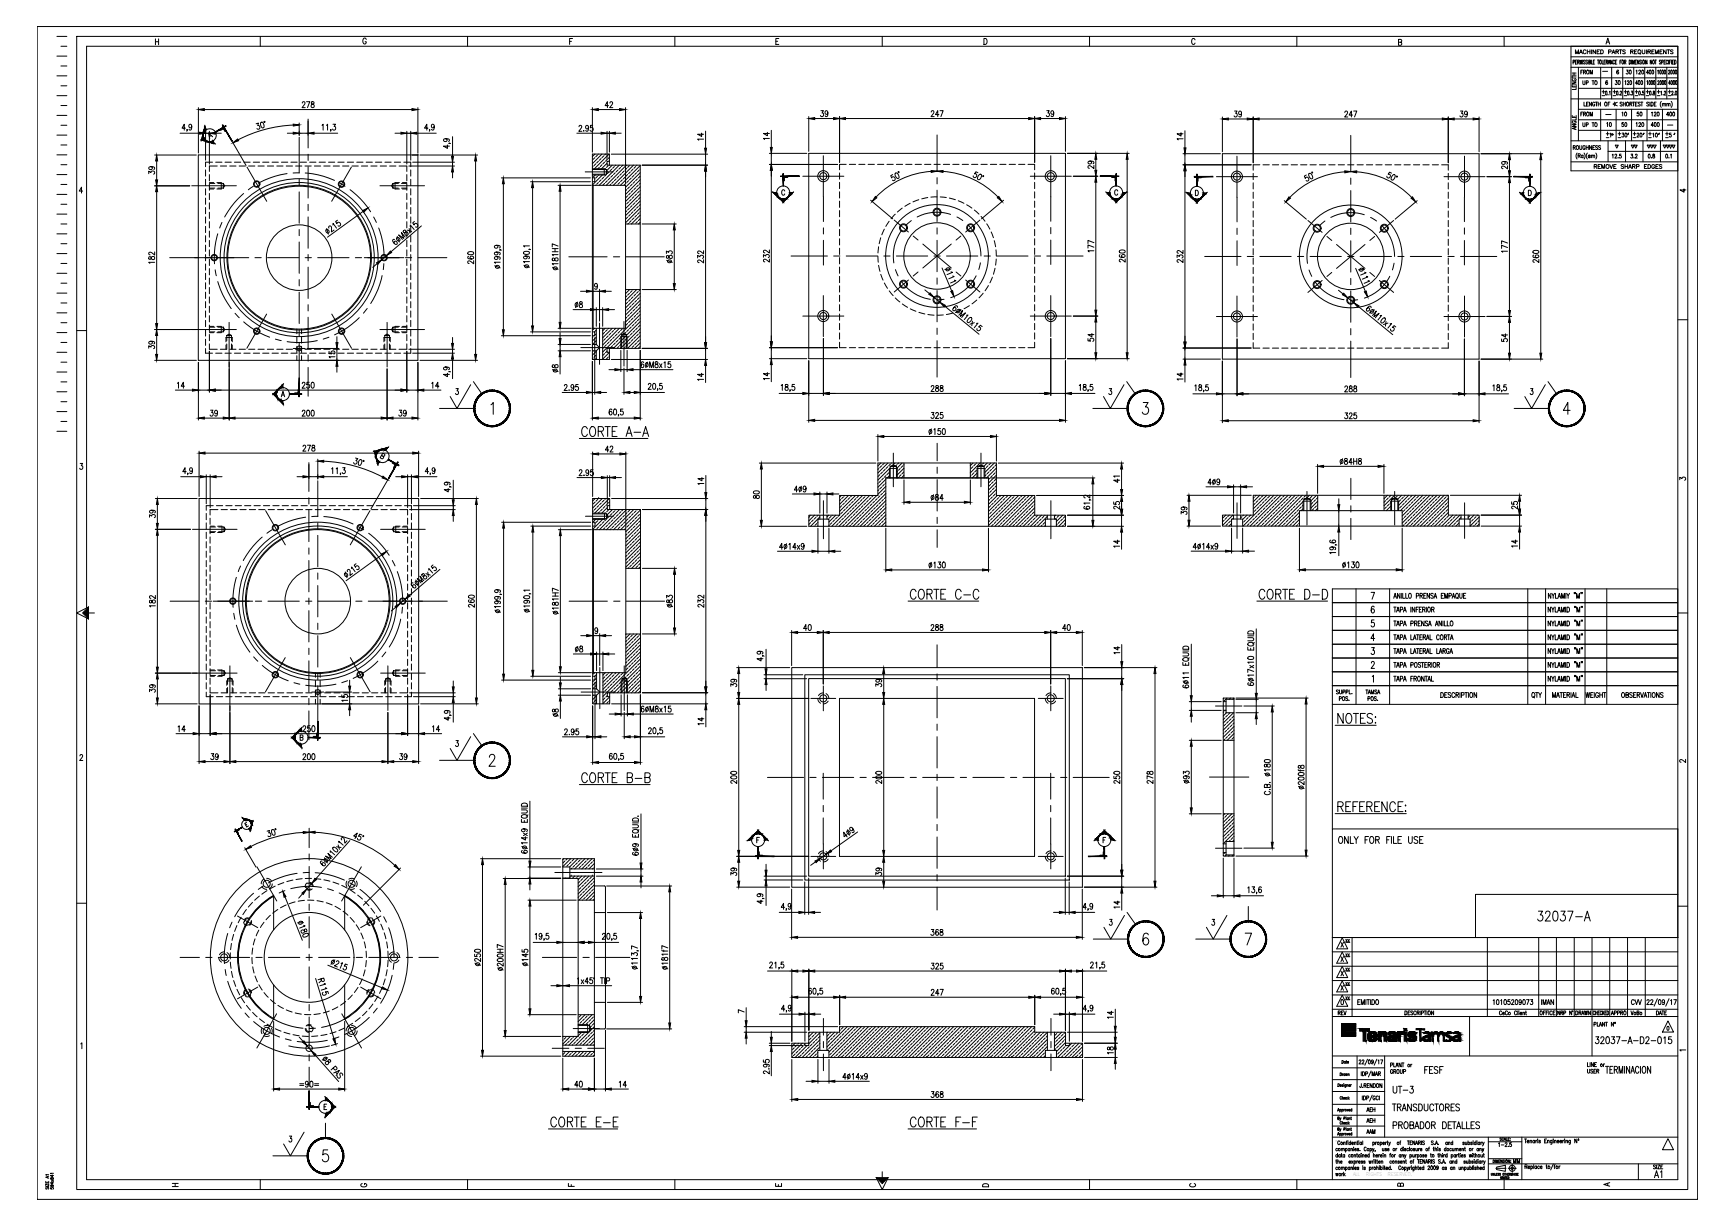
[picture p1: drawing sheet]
<svg xmlns="http://www.w3.org/2000/svg" width="841mm" height="594mm" viewBox="0 0 841 594" stroke-linecap="round" stroke-linejoin="round" font-family="sans-serif">
<defs><g id="words">
<text font-size="8.8" x="745" y="448">32037-A</text>
<text font-size="7.1" x="675" y="540">TRANSDUCTORES</text>
<g font-size="6.6">
<text x="773" y="507">32037-A-D2-015</text>
<text x="690" y="522">FESF</text>
<text x="675" y="531">UT-3</text>
<text x="675" y="549">PROBADOR DETALLES</text>
<text x="802" y="572">A1</text>
</g>
<text font-size="5.7" x="742" y="340">QTY</text>
<g font-size="5.3">
<text x="782" y="42">30</text>
<text x="786" y="68">30</text>
<text x="793" y="68">20</text>
<text x="801" y="68">10</text>
<text x="768" y="339">WEIGHT</text>
<text x="723" y="488">10105209073</text>
<text x="747" y="488">IMAN</text>
<text x="790" y="488">CVV</text>
<text x="648" y="494">REV</text>
<text x="769" y="522">USER</text>
<text x="662" y="540">AEH</text>
<text x="662" y="546">AEH</text>
<text x="662" y="551">AAM</text>
</g>
<g font-size="4.9">
<text x="766" y="37">FROM</text>
<text x="788" y="37">30</text>
<text x="798" y="37">400</text>
<text x="766" y="58">FROM</text>
<text x="786" y="58">10</text>
<text x="793" y="58">50</text>
<text x="800" y="58">120</text>
<text x="808" y="58">400</text>
<text x="766" y="64" transform="rotate(-90 766 64)">ANGLE</text>
<text x="779" y="62">10</text>
<text x="786" y="62">50</text>
<text x="793" y="62">120</text>
<text x="800" y="62">400</text>
<text x="772" y="83">REMOVE SHARP EDGES</text>
<text x="814" y="95">4</text>
<text x="814" y="234">3</text>
<text x="661" y="338">TAMSA</text>
<text x="814" y="371">2</text>
<text x="673" y="522">GROUP</text>
<text x="733" y="565">MM</text>
<text x="83" y="577">H</text>
<text x="174" y="577">G</text>
<text x="576" y="577">C</text>
<text x="777" y="576">A</text>
</g>
<g font-size="4.4">
<text x="652" y="458">XX</text>
<text x="652" y="472">XX</text>
<text x="652" y="479">XX</text>
<text x="652" y="486">XX</text>
<text x="275" y="576">F</text>
<text x="375" y="576">E</text>
<text x="476" y="577">D</text>
<text x="677" y="576">B</text>
</g>
<text font-size="4" x="652" y="465">XX</text>
<text font-size="3.1" x="814" y="511">1</text>
<g font-size="2.6">
<text x="776" y="48">-</text>
<text x="781" y="48">-</text>
<text x="787" y="48">-</text>
<text x="792" y="48">-</text>
<text x="798" y="48">-</text>
<text x="803" y="48">-</text>
<text x="808" y="48">-</text>
<text x="778" y="68">-</text>
<text x="784" y="68">-</text>
<text x="791" y="68">-</text>
<text x="799" y="68">-</text>
<text x="807" y="68">-</text>
</g>
<g font-size="2.4">
<text x="648" y="555">&quot;</text>
<text x="653" y="570">.</text>
<text x="663" y="570">RIGHTS</text>
<text x="673" y="570">RESERVED.&quot;</text>
</g>
</g></defs>
<!-- layer: M_EQUIPMENT -->
<g fill="none" stroke="#000" stroke-width=".49">
<path d="M96 75h107v100h-107zM296 78h-2v2h2M392 74h125v100h-125zM593 75h124v99h-124zM287 82h6v3h-6M287 86h1v2h-1M287 82h7M287 84h7M287 89l1 1M288 90h15v69l-16 1M288 90v69M294 82l1 1-1 1z"/>
<path d="M296 80v-5h-9v99h9v-5M296 80h15v89h-17v2h2M303 109h8M289 159v8M292 159v15M303 140h8M287 161h1v2h-1M287 170h2M287 167h2M289 167l2 2-2 1M289 170v4M431 232v-5h4v5"/>
<path d="M432 226h1h2zM432 226v6M435 226v6M438 225v7M471 225v7M474 232v-5h4v5M474 226h2h1zM474 226v6M477 226v6M97 242h106v99h-106zM287 249h6v3h-6M287 253h2v2h-2"/>
<path d="M287 249h7M287 252h7M287 256l1 1M288 257h16v69l-17 1M288 257v69M294 249l1 1-1 2zM296 247v-5h-9v99h9v-5M296 245h-1v2h1M296 247h15v89h-16v2h1M392 250h15v-10h19v-15h57v15h19v10h15v5h-125zM397 255v-3h5v3M398 250v2"/>
<path d="M401 250v2M430 255v-23h49v23M507 255v-3h5v3M508 250v2M511 250v2M593 250h15v-10h94v10h15v5h-124zM597 255v-3h6v3M598 250v2M602 250v2M630 255v-7h50v7M632 248v-5h4v5M632 242l2-1 1 1z"/>
<path d="M632 242v6M635 242v6M639 240v8M671 240v8M675 248v-5h3v5M675 242l1-1 2 1zM675 242v6M678 242v6M708 255v-3h5v3M709 250v2M712 250v2M304 276h7"/>
<path d="M304 307h7M287 328h2v2h-2M287 337h2M287 334h2M289 334l2 2-2 1M289 326v8M289 337v4M292 326v15M384 324h141v106h-141zM390 327h129v100h-129zM392 329h125v96h-125zM407 339h95v76h-95z"/>
<path d="M593 339h6v76h-6zM599 339h-4v7h4M593 344h2M593 340h2M593 359h6M593 395h6M273 416h15v96h-15zM593 409h2M593 413h2M599 408h-4v7h4M133 435a34 34 0 0 0 0 59M133 434a35 35 0 0 0 0 60"/>
<path d="M133 434v17M167 435a34 34 0 0 1 0 59M273 426h7v77h-7M273 420h3v6h-3M276 425h12M276 421h12M280 437h8M288 430h6v69h-6M167 451v-17a35 35 0 0 1 0 60v-16M288 443h6M133 478v16M280 492h8"/>
<path d="M280 497h5v4h-5M280 497h6M286 497v3h-6M286 497l1 2-1 1M288 486h6M273 510h15M273 507h15M384 506h8v-5h15v-3h95v3h15v5h8v7h-141zM390 506v1h2v-1M397 513v-4h5v4M398 501v8M401 501v8"/>
<path d="M507 513v-4h5v4M508 501v8M511 501v8M517 506v1h2v-1"/>
<circle cx="125" cy="89" r="1.5"/>
<circle cx="125" cy="89" r="1.2"/>
<circle cx="166" cy="89" r="1.5"/>
<circle cx="166" cy="89" r="1.2"/>
<circle cx="399" cy="85" r="2.7"/>
<circle cx="399" cy="85" r="1.7"/>
<circle cx="510" cy="85" r="2.7"/>
<circle cx="510" cy="85" r="1.7"/>
<circle cx="600" cy="86" r="2.7"/>
<circle cx="600" cy="86" r="1.7"/>
<circle cx="710" cy="86" r="2.7"/>
<circle cx="710" cy="86" r="1.7"/>
<circle cx="438" cy="110" r="1.9"/>
<circle cx="438" cy="110" r="1.5"/>
<circle cx="454" cy="103" r="1.9"/>
<circle cx="454" cy="103" r="1.5"/>
<circle cx="471" cy="110" r="1.9"/>
<circle cx="471" cy="110" r="1.5"/>
<circle cx="639" cy="111" r="1.9"/>
<circle cx="639" cy="111" r="1.5"/>
<circle cx="655" cy="103" r="1.9"/>
<circle cx="655" cy="103" r="1.5"/>
<circle cx="671" cy="111" r="1.9"/>
<circle cx="671" cy="111" r="1.5"/>
<circle cx="104" cy="125" r="1.5"/>
<circle cx="104" cy="125" r="1.2"/>
<circle cx="145" cy="125" r="35"/>
<circle cx="145" cy="125" r="38"/>
<circle cx="145" cy="125" r="36"/>
<circle cx="145" cy="125" r="16"/>
<circle cx="186" cy="125" r="1.5"/>
<circle cx="186" cy="125" r="1.2"/>
<circle cx="438" cy="138" r="1.9"/>
<circle cx="438" cy="138" r="1.5"/>
<circle cx="454" cy="124" r="25"/>
<circle cx="454" cy="124" r="16"/>
<circle cx="471" cy="138" r="1.9"/>
<circle cx="471" cy="138" r="1.5"/>
<circle cx="639" cy="138" r="1.9"/>
<circle cx="639" cy="138" r="1.5"/>
<circle cx="655" cy="124" r="25"/>
<circle cx="655" cy="124" r="16"/>
<circle cx="671" cy="138" r="1.9"/>
<circle cx="671" cy="138" r="1.5"/>
<circle cx="399" cy="153" r="2.7"/>
<circle cx="399" cy="153" r="1.7"/>
<circle cx="454" cy="145" r="1.9"/>
<circle cx="454" cy="145" r="1.5"/>
<circle cx="510" cy="153" r="2.7"/>
<circle cx="510" cy="153" r="1.7"/>
<circle cx="600" cy="153" r="2.7"/>
<circle cx="600" cy="153" r="1.7"/>
<circle cx="655" cy="146" r="1.9"/>
<circle cx="655" cy="146" r="1.5"/>
<circle cx="710" cy="153" r="2.7"/>
<circle cx="710" cy="153" r="1.7"/>
<circle cx="125" cy="161" r="1.5"/>
<circle cx="125" cy="161" r="1.2"/>
<circle cx="145" cy="169" r="1.2"/>
<circle cx="166" cy="161" r="1.5"/>
<circle cx="166" cy="161" r="1.2"/>
<circle cx="134" cy="256" r="1.5"/>
<circle cx="134" cy="256" r="1.2"/>
<circle cx="175" cy="256" r="1.5"/>
<circle cx="175" cy="256" r="1.2"/>
<circle cx="113" cy="292" r="1.5"/>
<circle cx="113" cy="292" r="1.2"/>
<circle cx="154" cy="292" r="35"/>
<circle cx="154" cy="292" r="38"/>
<circle cx="154" cy="292" r="36"/>
<circle cx="154" cy="292" r="16"/>
<circle cx="195" cy="292" r="1.5"/>
<circle cx="195" cy="292" r="1.2"/>
<circle cx="134" cy="327" r="1.5"/>
<circle cx="134" cy="327" r="1.2"/>
<circle cx="154" cy="336" r="1.2"/>
<circle cx="175" cy="327" r="1.5"/>
<circle cx="175" cy="327" r="1.2"/>
<circle cx="399" cy="339" r="1.7"/>
<circle cx="510" cy="339" r="1.7"/>
<circle cx="399" cy="415" r="1.7"/>
<circle cx="510" cy="415" r="1.7"/>
<circle cx="129" cy="429" r="1.7"/>
<circle cx="171" cy="429" r="1.7"/>
<circle cx="109" cy="464" r="1.7"/>
<circle cx="150" cy="464" r="48"/>
<circle cx="150" cy="464" r="22"/>
<circle cx="191" cy="464" r="1.7"/>
<circle cx="129" cy="500" r="1.7"/>
<circle cx="171" cy="500" r="1.7"/>
<circle cx="150" cy="508" r="1.5"/>
</g>
<!-- layer: M_DASHED -->
<g fill="none" stroke="#000" stroke-width=".49">
<path d="M103 79h-3v2M105 79h3M109 79h3M114 79h3M118 79h3M123 79h3M127 79h3M132 79h3M137 79h3M141 79h3M146 79h3M150 79h3"/>
<path d="M155 79h3M159 79h3M164 79h3M168 79h3M173 79h3M178 79h3M182 79h3M187 79h3M191 79h3M196 79h3v2M410 80h-3v2M412 80h3"/>
<path d="M417 80h3M421 80h3M426 80h3M430 80h3M435 80h3M439 80h3M444 80h3M448 80h3M453 80h3M458 80h3M462 80h3M467 80h3"/>
<path d="M471 80h3M476 80h3M480 80h3M485 80h3M489 80h4M494 80h3M499 80h3v2M611 80h-3v3M613 80h3M617 80h3M622 80h3M626 80h3"/>
<path d="M631 80h3M635 80h3M640 80h3M644 80h4M649 80h3M654 80h3M658 80h3M663 80h3M667 80h3M672 80h3M676 80h3M681 80h3"/>
<path d="M686 80h3M690 80h3M695 80h3M699 80h3v3M100 82v3M100 87v3M100 92v3M100 96v3M102 85v3M102 89v3M102 94v3M102 98v3"/>
<path d="M102 92h2M102 91h2M102 89h2M105 89h2v3h-2M105 81h-3v2M106 91h2M106 89h2M107 81h3M108 89l1 1-1 1zM111 81h3M116 81h3M121 81h3"/>
<path d="M125 81h3M130 81h3M134 81h3M139 81h3M143 81h3M148 81h3M152 81h4M157 81h3M162 81h3M166 81h3M171 81h3M175 81h3"/>
<path d="M180 81h3M184 81h3M189 81h3M191 89v2l-1-1zM191 91h2M191 89h2M194 81h3v2M194 89h-2v3h2M195 91h2M195 89h2M195 92h2M197 85v3"/>
<path d="M197 89v3M197 94v3M197 98v3M199 82v3M199 87v3M199 92v3M199 96v3M407 84v3M407 88v3M407 93v3M407 98v3M441 99l-2 1"/>
<path d="M446 97l-3 1M450 96h-3M454 95l-3 1M456 96h3M460 96l3 1M465 97l3 2M469 99l2 2M502 84v3M502 88v3M502 93v3M502 98v3M608 84v3"/>
<path d="M608 89v3M608 93v3M608 98v3M702 84v3M702 89v3M702 93v3M702 98v3M100 101v3M100 105v3M100 110v3M100 114v3M100 119v3"/>
<path d="M102 103v3M102 107v4M102 112v3M102 117v3M197 103v3M197 107v4M197 112v3M197 117v3M199 101v3M199 105v3M199 110v3M199 114v3"/>
<path d="M199 119v3M407 102v3M407 107v3M407 111v3M407 116v3M426 120v3M427 115l-1 3M429 111l-1 3M431 107l-1 3M434 104l-2 2M438 101l-3 2M473 102l2 2"/>
<path d="M476 105l2 2M479 109l1 2M481 112l1 3M482 117l1 3M502 102v3M502 107v3M502 111v3M502 116v3M608 102v3M608 107v3M608 111v3M608 116v3"/>
<path d="M702 102v3M702 107v3M702 111v3M702 116v3M100 123v3M100 128v3M100 133v3M100 137v3M102 121v3M102 126v3M102 130v3M102 135v3"/>
<path d="M102 139v3M197 121v3M197 126v3M197 130v3M197 135v3M197 139v3M199 123v3M199 128v3M199 133v3M199 137v3M407 120v3M407 125v3"/>
<path d="M407 129v4M407 134v3M407 139v3M426 124v3M426 129l1 3M427 133l1 3M429 137l1 3M479 138l-1 3M481 134l-1 3M483 130l-1 3M483 121v3M483 126v3"/>
<path d="M502 120v3M502 125v3M502 129v4M502 134v3M502 139v3M608 121v3M608 125v3M608 130v3M608 134v3M608 139v3M702 121v3M702 125v3"/>
<path d="M702 130v3M702 134v3M702 139v3M100 142v3M100 146v3M100 151v3M100 155v3M100 160v3M102 144v3M102 149v3M102 153v3M102 158v3"/>
<path d="M102 158h2M102 159h2M105 158h2v3h-2M106 159h2M108 159l1 1-1 1zM144 160v2M146 160v2M191 159v2l-1-1zM191 159h2M194 158h-2v3h2M195 159h2M195 158h2"/>
<path d="M197 144v3M197 149v3M197 153v3M197 158v3M199 142v3M199 146v3M199 151v3M199 155v3M199 160v3M407 143v3M407 148v3M407 152v3"/>
<path d="M407 157v3M431 141l2 2M434 144l2 2M438 147l2 2M441 150l3 1M446 151l3 1M450 153h3M458 153h-3M462 152l-3 1M466 150l-3 1M470 148l-2 2M474 145l-3 2"/>
<path d="M477 142l-2 2M502 143v3M502 148v3M502 152v3M502 157v3M608 143v3M608 148v3M608 152v4M608 157v3M702 143v3M702 148v3M702 152v4"/>
<path d="M702 157v3M100 169v2h3M100 165v3M102 167v2h3M102 162v3M102 161h2M105 171h3M106 161h2M107 169h3M109 171h3M110 166v-2h3v2M110 167v2"/>
<path d="M110 163l1-1 1 1zM110 163v2M111 169h3M112 163v2M112 167v2M113 167v2M114 171h3M116 169h3M118 171h3M121 169h3M123 171h3M125 169h3"/>
<path d="M127 171h3M130 169h3M132 171h3M134 169h3M137 171h3M139 169h3M141 171h3M143 169h3M144 163v3M144 168v3M144 173v2M146 171h3"/>
<path d="M146 163v3M146 168v3M146 173v2M148 169h3M150 171h3M152 169h4M155 171h3M157 169h3M159 171h3M162 169h3M164 171h3M166 169h3"/>
<path d="M168 171h3M171 169h3M173 171h3M175 169h3M178 171h3M180 169h3M182 171h3M184 169h3M186 166v-2h3v2M186 167v2M187 163l1-1 1 1zM187 163v2"/>
<path d="M187 167v2M187 171h3M189 163v2M189 167v2M189 169h3M191 161h2M191 171h3M195 161h2M197 167v2h-3M197 162v3M199 169v2h-3M199 165v3"/>
<path d="M301 169v-6h3v6M301 162h2h1zM301 162v7M304 162v7M407 166v3h3M407 161v3M412 169h3M417 169h3M421 169h3M426 169h3M430 169h3M435 169h3"/>
<path d="M439 169h3M444 169h3M448 169h3M453 169h3M458 169h3M462 169h3M467 169h3M471 169h3M476 169h3M480 169h3M485 169h3M489 169h4"/>
<path d="M494 169h3M502 161v3M502 166v3h-3M608 166v3h3M608 162v3M613 169h3M617 169h3M622 169h3M626 169h3M631 169h3M635 169h3M640 169h3"/>
<path d="M644 169h4M649 169h3M654 169h3M658 169h3M663 169h3M667 169h3M672 169h3M676 169h3M681 169h3M686 169h3M690 169h3M695 169h3"/>
<path d="M702 162v3M702 166v3h-3M100 249v3M100 254v3M100 258v3M102 251v3M102 256v3M102 258h2M102 258h3M102 255h2M102 256h3M103 245h-3v2"/>
<path d="M105 245h3M106 255h2v3h-2M106 247h-4v3M106 258h3M106 256h3M107 247h3M109 256v1v1zM110 245h3M112 247h3M114 245h3M116 247h3M119 245h3"/>
<path d="M121 247h3M123 245h3M125 247h4M128 245h3M130 247h3M132 245h3M135 247h3M137 245h3M139 247h3M141 245h3M144 247h3M146 245h3"/>
<path d="M148 247h3M151 245h3M153 247h3M155 245h3M157 247h3M160 245h3M162 247h3M164 245h3M167 247h3M169 245h3M171 247h3M173 245h3"/>
<path d="M176 247h3M178 245h3M180 247h3M182 245h4M185 247h3M187 245h3M189 247h3M191 256v2l-1-1zM191 258h3M191 256h3M192 245h3M194 247h4v3"/>
<path d="M194 255h-2v3h2M195 258h3M195 256h3M196 258h2M196 255h2M196 245h4v2M198 251v3M198 256v3M200 249v3M200 254v3M200 258v3M100 263v3"/>
<path d="M100 267v3M100 272v3M100 276v3M102 260v3M102 265v3M102 270v3M102 274v3M102 279v3M198 260v3M198 265v3M198 270v3M198 274v3"/>
<path d="M198 279v3M200 263v3M200 267v3M200 272v3M200 276v3M100 281v3M100 285v4M100 290v3M100 295v3M100 299v3M102 283v3M102 288v3"/>
<path d="M102 292v3M102 297v3M198 283v3M198 288v3M198 292v3M198 297v3M200 281v3M200 285v4M200 290v3M200 295v3M200 299v3M100 304v3"/>
<path d="M100 308v3M100 313v3M100 317v3M102 301v4M102 306v3M102 311v3M102 315v3M102 320v3M198 301v4M198 306v3M198 311v3M198 315v3"/>
<path d="M198 320v3M200 304v3M200 308v3M200 313v3M200 317v3M100 336v2h3M100 322v3M100 327v3M100 331v3M102 333v3h4M102 324v3M102 329v3"/>
<path d="M102 325h2M102 325h3M102 328h2M102 328h3M105 338h3M106 325h2v3h-2M106 325h3M106 328h3M107 336h3M109 325v1v2zM110 338h3M110 332v-2h3v2"/>
<path d="M110 334v2M110 329h2h1zM110 329v3M110 333v3M112 336h3M113 329v3M113 333v3M113 334v2M114 338h3M116 336h3M119 338h3M121 336h3"/>
<path d="M123 338h3M125 336h4M128 338h3M130 336h3M132 338h3M135 336h3M137 338h3M139 336h3M141 338h3M144 336h3M146 338h3M148 336h3"/>
<path d="M151 338h3M153 336h3M153 326v2M153 330v3M153 335v3M153 339v2M155 338h3M155 326v2M155 330v3M155 335v3M155 339v2M157 336h3"/>
<path d="M160 338h3M162 336h3M164 338h3M167 336h3M169 338h3M171 336h3M173 338h3M176 336h3M178 338h3M180 336h3M182 338h4M185 336h3"/>
<path d="M187 332v-2h3v2M187 334v2M187 329h1h1zM187 329v3M187 333v3M187 338h3M189 329v3M189 333v3M189 336h3M190 334v2M191 325v3l-1-2zM191 325h3"/>
<path d="M191 328h3M192 338h3M194 325h-2v3h2M195 325h3M195 328h3M196 325h2M196 328h2M198 333v3h-4M198 324v3M198 329v3M200 336v2h-4M200 322v3"/>
<path d="M200 327v3M200 331v3M301 336v-6h3v6M302 329h1h1zM302 329v7M304 329v7M397 339l1 2M399 336l-2 1M401 336l1 3M507 339l1 2M510 336l-3 1M511 336l1 3"/>
<path d="M402 340l-3 1M512 340l-2 1M397 415l1 3M399 413l-2 1M401 413l1 2M402 417l-3 1M507 415l1 3M510 413l-3 1M511 413l1 2M512 417l-2 1M122 438l-2 2M126 435l-2 2"/>
<path d="M127 430l2 1M128 426l-1 3M129 426l3 1M129 432l-2 2M132 429l-1 2M133 430l-2 1M138 428l-3 1M139 439l-3 1M142 427l-3 1M143 437l-3 1M147 426l-3 1M148 437h-3"/>
<path d="M148 430l1 1h2M149 428l-1 1v1M149 437h3M149 428h2v2M150 428h1l1 2M151 426h-3M151 431l-1 1-1-1M153 426h3M154 437h3M157 427h3M158 438l3 1M162 428l2 1"/>
<path d="M162 440l3 1M166 429l2 2M168 427v3M169 431h3M170 432l2 1M172 426h-3M173 427v3M173 434l3 2M177 437l2 2M112 458v3M113 453v3M115 449l-1 3"/>
<path d="M117 445l-1 3M118 447l1 1 1 1M120 441l-2 3M121 446h-2v1M121 445h-1l-1 1M122 447l-1 1h-2M122 446v2l-1 1M123 460l-1 3M124 455l-1 3M126 451l-2 3M128 447l-2 3M131 444l-2 2"/>
<path d="M135 441l-3 2M166 442l3 2M170 445l2 2M173 448l1 3M175 452l1 3M177 457v3M178 447v1l1 1M179 446l-1 1 1 1M180 440l2 3M181 446v1v1M181 445h-2l-1 1M182 446v2l-1 1"/>
<path d="M183 444l1 3M185 448l1 3M186 452l1 3M188 457v3M106 464l1 3M109 462l-3 1M110 462l1 2M111 466l-2 1M112 462v3M112 467v3M112 471l1 3M113 476l1 2"/>
<path d="M115 480l1 2M119 480l-1 1v1M120 480h1l1 2M122 464v3M123 469v3M124 473l1 3M126 478l1 2M174 479l-2 2M176 475l-2 2M177 470l-1 3M178 461v3M178 466l-1 3"/>
<path d="M179 480l-1 1v1M180 480h1l1 2M185 479l-1 3M187 475l-1 3M188 470l-1 3M188 461v3M188 466v3M188 464l2 3M191 462l-2 1M192 462l2 2M193 466l-2 1M117 484l2 2"/>
<path d="M119 480v1v2M120 488l1 2M121 480l1 2-1 1M122 483h-1h-2M123 491l2 2M126 494l2 2M127 499v2M128 498h3M128 481l2 3M130 497l2 1M131 485l3 2M132 499v2"/>
<path d="M134 499l2 1M135 488l2 1M139 490l3 1M143 491l3 1M148 492h3M148 499v1l2 1M148 499l1 1h2M149 497h2v2M151 497h-1l-1 1M152 498v1l-1 1M155 492h-3M160 490l-3 1"/>
<path d="M164 488l-3 2M167 499l-3 1M168 486l-3 2M169 498l-1 2M171 497l2 2M171 483l-2 2M171 496l-3 2M173 500l-1 2M175 494l-3 1M178 490l-2 3M181 480h-2l-1 2M181 487l-2 2"/>
<path d="M181 483h-1h-1M181 482v1h-2M183 483l-1 3M128 502h3M138 501h3M142 502h3M147 502l3 1M154 502l-3 1M159 502h-3M163 500l-3 1M168 501l3 2"/>
</g>
<!-- layer: M_CENTER -->
<g fill="none" stroke="#000" stroke-width=".49">
<path d="M149 58v14M145 67v17M149 75v3M399 76v31M454 65v18M510 76v31M600 76v32M655 66v17M710 76v20M93 90h22M118 94l-4 4-5 7M120 81l9 17"/>
<path d="M123 90l-3 2M139 84l-6 1-8 4M145 84h-3M145 87v3M145 93v15M148 84l6 1 8 3M149 81v15M149 99v3M165 89l2 1M170 92l5 4 5 7M170 81l-9 17M184 90h22"/>
<path d="M284 83h13M389 85h20M454 86v3M454 92v15M500 85h20M590 86h20M655 86v3M655 92v16M700 86h20M710 96v11M106 113l-2 7v8M108 108l-1 3"/>
<path d="M145 111v3M145 117v16M149 105v15M181 105l2 3M184 111l2 6v8M399 110v3M399 117v12M434 107l7 6M437 112a21 21 0 0 0-3 16M442 107l-3 2M443 114l2 2M448 118l13 12"/>
<path d="M454 110v4M454 117v15M461 104a21 21 0 0 0-16 1M461 118l-13 12M464 105l3 2M466 114l-2 2M470 109a21 21 0 0 1 6 15M475 107l-7 6M510 110v3M510 116v12M600 111v3M600 117v12"/>
<path d="M634 107l7 6M638 112a21 21 0 0 0-4 16M643 107l-3 2M644 115l2 2M648 119l14 11M655 111v3M655 117v15M662 104a22 22 0 0 0-17 1M662 119l-14 11M665 105l3 2M667 115l-3 2M670 109a21 21 0 0 1 6 15"/>
<path d="M676 107l-7 6M710 111v3M710 117v11M82 125h39M104 131l1 3M106 137l2 6 4 7M124 125h3M130 125h15M145 136v3M148 125h3M149 123v3M149 130v15"/>
<path d="M154 125h15M172 125h3M177 125h19M185 134l-2 6-3 7M186 128v3M197 125h3M203 125h14M276 125h18M298 125h3M304 125h18M384 124h17M404 124h3"/>
<path d="M410 124h16M429 124h3M434 131l2 3M435 124h15M437 137a21 21 0 0 0 14 8M441 136l-7 6M445 132l-2 2M453 124h3M454 135v3M459 124h15M464 132l2 2M468 136l7 6"/>
<path d="M473 134a21 21 0 0 1-12 10M475 127v4M477 124h3M483 124h16M502 124h3M508 124h17M584 124h18M605 124h3M611 124h15M629 124h3M635 131l1 3M635 124h16"/>
<path d="M638 137a21 21 0 0 0 14 8M641 136l-7 6M646 132l-2 2M654 124h3M655 135v3M660 124h15M664 132l3 2M669 136l7 6M674 134a21 21 0 0 1-12 11M676 128l-1 3M678 124h3M684 124h15"/>
<path d="M702 124h3M708 124h18M93 160h22M111 156v22M114 152l2 2M118 156l6 4 7 4M129 152l-9 17M145 142v15M145 160v3M149 148v3M149 154v15M161 152l10 17"/>
<path d="M174 154l-5 5-7 3M178 150l-2 2M184 160h22M188 156v22M291 157v20M303 156v22M389 153h20M399 143v20M454 141v15M454 159v3M458 145h-3M500 153h20"/>
<path d="M510 143v20M590 154h20M600 144v19M655 141v15M655 159v3M658 145l-3 1M700 154h20M710 144v19M134 164l2 1M142 169h6M145 166v17M149 172v3"/>
<path d="M149 178v14M154 165l-8 1h-7M160 164h-3M282 169h16M454 165v18M655 165v18M433 220v16M455 215v8M476 220v16M150 224v14M154 233v18M455 227v3"/>
<path d="M455 233v15M634 238v17M655 232v10M676 238v17M93 257h22M129 248l9 16M132 257l-3 2M148 251l-8 2-6 2M150 241v3M150 247v16M154 250l-3 1M154 254v3"/>
<path d="M154 260v15M157 251h6l8 3M174 255l2 2M179 259l5 4 5 6M179 248l-9 16M185 257h21M284 250h13M399 243v18M455 251v3M455 257v8M510 243v18M600 244v17"/>
<path d="M655 245v3M655 251v11M710 244v17M115 280l-2 6v9M117 274l-1 3M127 260l-4 5-5 7M150 266v3M150 272v15M154 278v3M190 272l2 2M193 277l2 7v8M83 292h14"/>
<path d="M100 292h3M103 292h20M113 297l1 3M124 292h3M130 292h15M148 292h3M150 290v3M150 296v15M154 284v15M154 292h16M173 292h3M179 292h38"/>
<path d="M195 294v3M276 292h19M298 292h3M304 292h18M115 303l2 6 4 7M123 319l2 2M138 319l-9 17M150 314v3M154 302v3M154 308v16M170 319l10 17M187 316l-2 3"/>
<path d="M194 300l-2 7-3 7M454 313v11M93 326h22M112 323v22M127 323l6 4 7 3M143 331l2 1M150 320v16M150 339v3M151 336h6M154 327v3M154 333v17M163 332l-8 1-7-1"/>
<path d="M169 330l-3 1M183 321l-5 4-7 4M185 326h21M188 323v22M282 336h16M291 324v20M303 323v22M393 339h12M399 333v12M454 327v3M454 333v15M504 339h12"/>
<path d="M510 333v12M150 345v14M454 351v3M454 357v15M590 342h12M372 377h18M393 377h3M399 377h15M417 377h3M423 377h15M441 377h3M448 377h15"/>
<path d="M454 375v4M466 377h3M472 377h15M490 377h3M496 377h15M514 377h3M520 377h18M587 377h19M454 382v15M454 400v3M150 402v9M150 414v3"/>
<path d="M393 415h12M399 409v12M454 406v15M504 415h12M510 409v12M590 411h12M123 433l-4 5-5 7M125 420l9 17M128 430l-3 1M133 434l-6 5-5 6M138 432l-3 1M144 424l-6 1-8 3"/>
<path d="M150 423h-3M150 420v15M150 438v3M153 423l6 1 8 3M156 430h-7l-8 1M159 431l3 1M165 433l6 4 5 5M170 428l2 2M175 431l5 5 5 6M175 420l-9 17M269 423h23M454 424v3"/>
<path d="M454 430v11M110 453l-1 6v8M113 447l-2 3M115 444l10 6M118 453l-2 6v8M120 447l-1 3M150 445v15M178 445l2 2M181 450l3 7v7M185 444l-10 6M186 445l1 2M189 450l1 6 1 8"/>
<path d="M87 464h10M100 464h3M106 464h15M109 470l1 3M110 476l3 6 4 7M116 470l1 3M118 476l3 7 5 6M124 464h3M125 479l-10 5M130 464h15M148 464h3M150 463v3"/>
<path d="M150 469v15M155 464h15M173 464h3M175 479l10 5M179 464h15M183 473l-3 7-4 6M184 467v3M190 473l-2 7-3 7M191 467v3M197 464h3M203 464h10M263 464h17"/>
<path d="M283 464h3M289 464h17M119 491l2 2M123 495l6 5 7 3M128 491l2 2M133 494l6 3 8 2M134 492l-9 16M150 487v3M150 493v15M153 499h-3M166 492l9 16M170 493l-7 3-7 2"/>
<path d="M174 489l-2 2M179 493l-5 5-7 4M183 489l-2 2M278 499h13M399 494v8M510 494v8M138 504l3 1M140 507a43 43 0 0 0 20 0M150 511v3M150 518v9M159 505h-8h-7M164 503l-2 1"/>
<path d="M268 508h8M279 508h3M285 508h8M399 505v3M399 511v8M510 505v3M510 511v8"/>
</g>
<!-- layer: M_HATCH -->
<g fill="none" stroke="#000" stroke-width=".49">
<path d="M289 75l-2 1M289 76l-1 1M289 79l-1 1M290 75l-1 1M290 75h.1M290 78l-1 1M292 77l-1 1M292 75l-5 4M292 80l-1 1M293 76h-1M293 79h-1M294 75h-1"/>
<path d="M294 79l-2 3M295 77l-1 1M295 75l-7 7M296 78h-1M296 76l-1 1M288 81h-1M289 87h-1M289 85l-2 1M289 90h.1M290 85l-1 1M290 89h-1M290 85h.1"/>
<path d="M291 81l-1 1M292 87l-1 1M292 85l-5 5M293 86l-1 1M293 89l-1 1M294 82h-1M294 85h-1M295 88l-1 1M295 80l-1 1M295 83v1M296 86l-1 1M296 89v1"/>
<path d="M297 82l-1 1M297 80l-3 3M297 85l-1 1M298 88l-1 1M298 81l-1 1M298 84v1M299 80h-1M299 87l-1 1M299 90h.1M300 82l-1 1M300 85l-1 1M300 80l-9 10"/>
<path d="M301 89h-1M301 81l-1 1M301 84v1M302 87l-1 1M302 80l-1 1M303 83l-1 1M303 86l-1 1M304 89l-1 1M304 99h-1M304 80l-10 10M304 82h-1M304 92l-1 1"/>
<path d="M304 85h.1M304 95v1M305 88l-1 1M305 98l-1 1M305 80l-1 1M305 91l-1 1M306 83l-1 1M306 94l-1 1M306 86l-1 1M306 97l-1 1M307 89l-1 1M307 100l-1 1"/>
<path d="M307 82l-1 1M307 92l-1 1M307 80l-10 10M307 85v1M307 95v1M308 88l-1 1M308 98l-1 1M308 81l-1 1M308 91l-1 1M309 84l-1 1M309 94l-1 1M309 80h.1"/>
<path d="M309 87l-1 1M309 97l-1 1M310 90l-1 1M310 82l-1 1M310 93l-1 1M310 85v1M310 96v1M311 80l-10 10M311 84l-8 7M311 87l-8 7M311 91l-8 7M311 94l-8 7"/>
<path d="M311 97l-8 8M311 82h-1M311 89h-1M311 92h-1M311 99l-1 1M304 102l-1 1M304 105v1M305 108v1M305 101l-1 1M306 104l-1 1M306 107l-1 1M307 103l-1 1"/>
<path d="M307 106v1M308 101l-1 1M309 104l-1 1M309 107l-1 1M310 100l-1 1M310 103l-1 1M310 106v1M311 101l-8 7M311 104l-5 5M311 108l-1 1M311 103h-1M288 159v1"/>
<path d="M293 159l-1 1M295 160l-1 1M295 159h.1M297 159l-5 5M299 159l-1 1M300 159l-8 8M302 159l-1 1M304 141h-1M304 151h-1M304 144h-1M304 154h-1M304 147h.1"/>
<path d="M304 157v1M305 150h-1M305 160l-1 1M305 142l-1 1M305 153h-1M305 140l-2 2M306 145l-1 1M306 156h-1M306 148l-1 1M306 159h-1M307 141l-1 1M307 151l-1 1"/>
<path d="M307 144l-1 1M307 154l-1 1M307 140v1M307 147v1M307 157v1M308 150l-1 1M308 143l-1 1M308 153l-1 1M309 146l-1 1M309 156l-1 1M309 140l-6 6M309 149l-1 1"/>
<path d="M309 159l-1 1M310 141l-1 1M310 152l-1 1M310 144l-1 1M310 155l-1 1M310 147v1M310 158v1M311 153l-19 18M311 156l-13 13M311 159l-10 10M311 142l-8 7M311 146l-8 7"/>
<path d="M311 149l-8 7M311 141h-1M311 144h-1M311 151h-1M311 154h-1M288 163l-1 1M288 174h-1M288 170h.1M288 166l-1 1M288 163h.1M289 162l-1 1M289 172l-1 1"/>
<path d="M289 160l-1 1M289 163l-2 2M289 167h.1M289 170l-2 2M289 174h.1M289 165v1M292 165v1M293 168l-1 1M293 161l-1 1M293 171l-1 1M294 164l-1 1M294 167l-1 1"/>
<path d="M294 170v1M295 163l-1 1M295 173l-1 1M295 166v1M296 171l-4 3M296 173h-1M296 169h.1M296 162h-1M297 165h-1M297 168h-1M298 160l-1 1M298 163l-1 1"/>
<path d="M298 166v1M299 162l-1 1M300 165l-1 1M300 168l-1 1M301 161l-1 1M301 164l-1 1M301 167v1M302 162l-1 1M303 165l-1 1M303 168v1M304 161l-1 1M304 164l-1 1"/>
<path d="M304 167v1M305 163l-1 1M306 166l-1 1M306 169h.1M307 162h-1M307 165h-1M307 168h.1M308 160l-1 1M308 163l-1 1M309 166l-1 1M310 162l-1 1M310 165l-1 1"/>
<path d="M310 165h1M310 168v1M311 163l-7 6M311 166l-3 3M311 161l-1 1M426 234v1M426 227v1M426 237v1M427 230l-1 1M427 233l-1 1M427 225l-1 1M428 226l-1 1"/>
<path d="M428 236l-1 1M428 229l-1 1M428 239l-1 1M428 232v1M429 225h-1M429 235l-1 1M429 228h-1M429 238l-1 1M430 232l-4 4M430 236l-4 4M430 239l-16 16M430 234h-1"/>
<path d="M430 231h-1M431 226l-1 1M431 225l-5 4M431 229l-1 1M431 227l-5 6M431 231l-1 1M432 227h.1M432 225l-1 1M432 225h.1M434 225l-1 1M435 225l-1 1M435 228v1"/>
<path d="M436 231l-1 1M436 225h-1M437 227l-1 1M437 230l-1 1M438 225l-3 2M438 226l-1 1M438 229l-1 1M438 227l-3 3M438 231l-1 1M438 225h.1M471 231h.1M472 226l-1 1"/>
<path d="M472 225l-1 1M472 229l-1 1M473 225l-1 1M474 228l-1 1M474 225h.1M474 229l-2 3M474 231l-1 1M475 225l-4 4M476 225v1M477 225h.1M478 227h.1M478 230v1"/>
<path d="M479 225l-2 1M479 226l-1 1M480 229l-1 1M480 239h-1M480 232l-1 1M480 225h.1M480 235v1M481 228h-1M481 238l-1 1M481 231h-1M482 234h-1M482 226l-1 1"/>
<path d="M482 237h-1M482 225l-4 4M483 229l-1 1M483 240l-1 1M483 232l-1 1M483 227l-5 5M483 230l-4 4M483 234l-4 4M483 237l-4 4M483 225v1M483 229h.1M483 236h.1"/>
<path d="M483 239h.1M288 248h-1M289 242l-2 1M289 243l-1 1M289 254h.1M289 252l-2 1M289 246l-1 1M289 257h.1M290 242l-1 1M290 253h-1M290 242h.1M290 245v1"/>
<path d="M290 256h.1M291 252h-1M291 248l-1 1M292 244l-1 1M292 254l-1 1M292 242l-5 4M292 247l-1 1M292 252l-4 5M293 243h-1M293 253l-1 1M293 246h.1M293 256v1"/>
<path d="M294 242h-1M294 249h-1M294 252l-1 1M295 246l-3 3M295 244l-1 1M295 255l-1 1M295 247l-1 1M296 242l-8 7M296 250l-1 1M296 245h-1M296 243l-1 1M296 253l-1 1"/>
<path d="M296 256v1M297 249l-1 1M297 247l-3 3M297 252l-1 1M298 255l-1 1M298 248l-1 1M299 251l-1 1M299 247h.1M299 254l-1 1M299 257h.1M300 250h-1M300 253h-1"/>
<path d="M300 247l-9 10M301 256h-1M301 248l-1 1M302 251l-1 1M302 254l-1 1M302 247v1M303 250l-1 1M303 253l-1 1M304 256l-1 1M304 247l-10 10M304 249l-1 1M304 259v1"/>
<path d="M305 252l-1 1M305 255l-1 1M305 247v1M305 258v1M306 250l-1 1M306 253l-1 1M307 256l-1 1M307 249l-1 1M307 259l-1 1M307 247l-9 10M308 252l-1 1M308 255l-1 1"/>
<path d="M308 248v1M308 258v1M309 251l-1 1M309 247h.1M309 254l-1 1M310 257l-1 1M310 250h-1M310 260l-1 1M311 253h-1M311 247l-10 10M311 251l-7 7M311 254l-7 7"/>
<path d="M311 258l-7 7M311 249h.1M311 256h-1M311 259h.1M393 250l-1 1M393 253l-1 1M393 250h.1M394 252v1M395 255h.1M395 250l-3 3M396 251l-1 1M396 254l-1 1"/>
<path d="M397 255h.1M397 253h.1M397 250h-1M398 251l-5 4M402 252h.1M402 250l-1 1M402 255h.1M403 250l-1 1M404 253l-1 1M404 250h.1M405 252l-1 1M405 255h.1"/>
<path d="M405 250l-3 3M406 251l-1 1M407 254l-1 1M407 250h.1M408 242l-1 1M408 253h-1M408 240l-1 1M408 245l-1 1M409 248l-1 1M409 241l-1 1M409 251l-1 1M410 244l-1 1"/>
<path d="M410 254l-1 1M410 240v1M410 247l-1 1M410 250v1M411 243l-1 1M411 253l-1 1M411 246l-1 1M412 240l-5 5M412 249l-1 1M412 241l-1 1M412 252l-1 1M413 244l-1 1"/>
<path d="M413 255h-1M413 247l-1 1M413 240v1M413 250v1M414 243l-1 1M414 253l-1 1M414 246l-1 1M415 249l-1 1M415 240l-8 8M415 242l-1 1M415 252l-1 1M416 245l-1 1"/>
<path d="M416 255h.1M416 248l-1 1M416 241h.1M416 251v1M417 244h-1M417 254l-1 1M417 247h-1M418 250h-1M418 242l-1 1M418 253h-1M418 240l-15 15M419 245l-1 1"/>
<path d="M419 248l-1 1M419 241v1M419 251v1M420 244l-1 1M420 254l-1 1M420 240v1M420 247l-1 1M421 250l-1 1M421 243l-1 1M421 253l-1 1M422 246l-1 1M422 240l-15 15"/>
<path d="M422 249l-1 1M422 241v1M422 252v1M423 244l-1 1M423 255h-1M423 247l-1 1M424 240l-1 1M424 250l-1 1M424 243l-1 1M424 253l-1 1M425 246l-1 1M425 249l-1 1"/>
<path d="M425 240l-15 15M425 242v1M425 252v1M426 245l-1 1M426 255h.1M426 248l-1 1M427 241h-1M427 251l-1 1M427 244h-1M427 254l-1 1M428 247h-1M428 250h-1"/>
<path d="M428 242v1M428 253h.1M429 245l-1 1M429 248l-1 1M430 243l-13 12M430 246l-9 9M430 250l-6 5M430 253l-2 2M430 241l-1 1M430 245h-1M430 251l-1 1M430 255h-1"/>
<path d="M480 250h-1M480 242l-1 1M480 253h-1M480 245v1M481 248l-1 1M481 241l-1 1M481 251l-1 1M482 244l-1 1M482 254l-1 1M482 247l-1 1M483 250l-1 1M483 243l-1 1"/>
<path d="M483 253l-1 1M483 246v1M484 240l-5 5M484 249l-1 1M484 241l-1 1M484 252l-1 1M485 244l-1 1M485 255h-1M485 247l-1 1M485 240v1M486 250l-1 1M486 243l-1 1"/>
<path d="M486 253l-1 1M486 246v1M487 249l-1 1M487 240l-8 8M487 242l-1 1M487 252l-1 1M488 245l-1 1M488 255h.1M488 248l-1 1M489 241h-1M489 251l-1 1M489 244h-1"/>
<path d="M489 254l-1 1M490 247h-1M490 250h-1M490 242v1M490 253h.1M491 240l-12 11M491 245l-1 1M491 248l-1 1M492 241l-1 1M492 251l-1 1M492 244l-1 1M492 254l-1 1"/>
<path d="M492 240v1M493 247l-1 1M493 250l-1 1M493 243v1M493 253v1M494 246l-1 1M494 240l-15 15M494 249l-1 1M495 241l-1 1M495 252l-1 1M495 244l-1 1M495 255h.1"/>
<path d="M496 247l-1 1M496 240l-1 1M496 250l-1 1M496 243v1M496 253v1M497 246l-1 1M497 249l-1 1M498 240l-15 15M498 242l-1 1M498 252l-1 1M498 245l-1 1M498 255h.1"/>
<path d="M499 248l-1 1M499 241h-1M499 251l-1 1M499 244h.1M499 254v1M500 247h-1M500 250h-1M501 242l-1 1M501 253h-1M501 240l-15 15M501 245l-1 1M502 248l-1 1"/>
<path d="M502 243l-13 12M502 246l-9 9M502 250l-6 5M502 241l-1 1M502 245h.1M502 251l-1 1M502 254v1M503 250l-1 1M504 253l-1 1M505 252l-1 1M505 250l-5 5M505 255h.1"/>
<path d="M506 250l-1 1M507 253l-1 1M507 250h.1M507 255h.1M508 250l-5 5M512 250h-1M512 251v1M513 254l-1 1M514 250l-1 1M514 253l-1 1M515 252l-1 1M515 250l-3 3"/>
<path d="M516 255h-1M517 250l-1 1M517 252l-3 3M517 254h-1M594 252l-1 1M595 250l-2 1M595 251l-1 1M595 254v1M596 250l-1 1M597 253l-1 1M597 254l-1 1M597 252h.1"/>
<path d="M598 250l-5 5M598 251v1M602 251h.1M603 254h.1M603 250h.1M604 252l-1 1M605 250l-2 2M605 251v1M606 254l-1 1M607 250l-1 1M607 253l-1 1M608 248h.1"/>
<path d="M608 241v1M608 251v1M609 244l-1 1M609 254l-1 1M609 247l-1 1M609 240v1M610 250l-1 1M610 243l-1 1M610 253l-1 1M611 246l-1 1M611 249l-1 1M611 240l-3 3"/>
<path d="M611 242h.1M611 252v1M612 245h-1M612 255h.1M612 248h-1M613 240l-1 1M613 251h-1M613 243l-1 1M613 254h-1M614 246l-1 1M614 249l-1 1M614 242v1"/>
<path d="M614 252v1M614 240l-6 7M615 245l-1 1M615 248l-1 1M616 241l-1 1M616 251l-1 1M616 240h.1M616 244l-1 1M616 254l-1 1M617 247l-1 1M617 250l-1 1M617 242v1"/>
<path d="M617 253v1M618 240l-15 15M618 245l-1 1M618 248l-1 1M619 241l-1 1M619 251l-1 1M619 244l-1 1M619 254l-1 1M620 247l-1 1M620 240l-1 1M620 250l-1 1M620 243v1"/>
<path d="M620 253v1M621 246l-1 1M621 240l-15 15M621 249l-1 1M622 242h-1M622 252l-1 1M622 245h-1M622 255h.1M623 248h-1M623 240l-1 1M623 251h-1M623 243v1"/>
<path d="M623 254h.1M624 246l-1 1M624 249l-1 1M625 242l-1 1M625 252l-1 1M625 240l-15 15M625 245l-1 1M626 248l-1 1M626 241l-1 1M626 251l-1 1M626 240h.1M626 244v1"/>
<path d="M626 254v1M627 247l-1 1M627 250l-1 1M628 242l-1 1M628 253l-1 1M628 245l-1 1M628 240l-15 15M629 248l-1 1M629 241l-1 1M629 251l-1 1M629 244v1M629 254v1"/>
<path d="M630 247l-1 1M630 240l-1 1M630 248l-6 7M630 252l-3 3M630 250l-1 1M630 254h.1M631 243l-1 1M631 246l-1 1M632 240l-15 15M632 243l-12 12M632 247l-1 1M632 245h.1"/>
<path d="M632 242h-1M632 243h.1M633 240l-1 1M635 240l-1 2M636 241l-1 1M637 240h.1M637 244l-1 1M637 247l-1 1M638 242l-1 1M638 245v1M639 240l-3 3M639 243l-3 3"/>
<path d="M639 247l-1 1M639 241l-1 1M639 245h.1M672 243l-1 1M672 246v1M673 240l-2 2M673 242h-1M674 245h-1M674 248h.1M675 245l-3 3M675 244h-1M675 240l-1 1"/>
<path d="M676 240l-5 5M678 241l-1 1M678 240h.1M678 247h.1M679 242l-1 1M680 240l-2 2M680 245l-1 1M680 248v1M681 241l-1 1M681 251l-1 1M681 244l-1 1M681 254l-1 1"/>
<path d="M681 247v1M682 240l-1 1M682 250l-1 1M682 243l-1 1M682 253l-1 1M683 246l-1 1M683 240l-5 5M683 249l-1 1M684 242h-1M684 252l-1 1M684 245h-1M684 255h.1"/>
<path d="M684 248h.1M685 240l-1 1M685 251h-1M685 243l-1 1M685 254h-1M686 246l-1 1M686 249l-1 1M687 242l-1 1M687 252l-1 1M687 240l-8 8M687 245l-1 1M687 248v1"/>
<path d="M688 241l-1 1M688 251l-1 1M688 240h.1M688 244l-1 1M688 254l-1 1M689 247l-1 1M689 250l-1 1M690 242l-1 1M690 253l-1 1M690 245l-1 1M690 240l-10 10M691 248l-1 1"/>
<path d="M691 241l-1 1M691 251l-1 1M691 244v1M691 254v1M692 247l-1 1M692 240l-1 1M692 250l-1 1M693 243l-1 1M693 253l-1 1M693 246l-1 1M694 240l-14 14M694 249l-1 1"/>
<path d="M694 242h-1M694 252l-1 1M694 245h.1M694 255h.1M695 248h-1M695 240l-1 1M695 251h-1M696 243l-1 1M696 254h-1M696 246l-1 1M697 249l-1 1M697 240l-15 15"/>
<path d="M697 242l-1 1M697 252l-1 1M697 245v1M698 248l-1 1M698 241l-1 1M698 251l-1 1M699 240h.1M699 244l-1 1M699 254l-1 1M699 247l-1 1M700 250l-1 1M700 242l-1 1"/>
<path d="M700 253l-1 1M700 245v1M700 240l-14 15M701 248l-1 1M701 241l-1 1M701 251l-1 1M702 244l-1 1M702 254l-1 1M702 240v1M702 247l-1 1M702 242l-13 13M702 245l-10 10"/>
<path d="M702 248l-6 7M702 243v1M703 250l-1 1M703 253l-1 1M704 252l-1 1M705 250l-6 5M705 255h-1M706 251h-1M706 254h-1M706 250h.1M707 252l-1 1M708 254l-2 1"/>
<path d="M708 250l-5 5M709 251l-1 1M713 250l-1 1M713 253h.1M715 252l-1 1M715 250l-2 2M715 255h.1M716 251h-1M716 254h-1M717 250h-1M717 251l-4 4M717 254l-1 1"/>
<path d="M717 252v1M304 266h.1M304 269v1M305 262l-1 1M305 272l-1 1M305 265l-1 1M305 275v1M305 268v1M306 261l-1 1M306 271l-1 1M306 264l-1 1M306 274l-1 1"/>
<path d="M307 267l-1 1M307 270l-1 1M308 262l-1 1M308 273l-1 1M308 265l-1 1M308 268v1M309 261l-1 1M309 271l-1 1M309 264l-1 1M309 274l-1 1M310 267l-1 1M310 270l-1 1"/>
<path d="M311 263l-1 1M311 273l-1 1M311 261l-7 7M311 264l-7 8M311 268l-7 7M311 271l-5 5M311 275l-1 1M311 266l-1 1M311 270h.1M304 308h.1M304 318h.1M304 311h.1"/>
<path d="M305 314h-1M305 317h-1M305 309v1M305 320h.1M306 307l-2 2M306 312l-1 1M306 315l-1 1M307 308l-1 1M307 318l-1 1M307 311l-1 1M307 307v1M308 314l-1 1"/>
<path d="M308 317l-1 1M308 310v1M309 313l-1 1M309 307l-5 6M309 316l-1 1M310 308l-1 1M310 319l-1 1M310 311l-1 1M311 314l-1 1M311 320l-19 18M311 309l-7 7M311 313l-7 7"/>
<path d="M311 316l-7 7M311 308h-1M311 311h.1M311 318h-1M288 330l-1 1M288 337h.1M288 333l-1 1M288 330h.1M288 326v1M289 329v1M289 339l-1 1M289 327l-1 1"/>
<path d="M289 330l-2 2M289 334h.1M289 337l-2 2M289 332v1M293 332l-1 1M293 335l-1 1M293 328v1M293 338v1M294 326l-2 1M294 331l-1 1M294 334l-1 1M295 337l-1 1"/>
<path d="M295 327l-1 1M295 330l-1 1M295 326h.1M296 333l-1 1M296 338l-4 3M296 340h.1M296 336h.1M296 329h.1M297 332h-1M297 326l-5 5M297 335h-1M298 327l-1 1"/>
<path d="M298 330l-1 1M299 333l-1 1M299 326l-1 1M299 329v1M300 332l-1 1M300 335l-1 1M301 326l-9 8M301 328l-1 1M301 331l-1 1M302 334l-1 1M302 326l-1 1M302 329v1"/>
<path d="M303 332l-1 1M303 335v1M304 328l-1 1M304 321h.1M304 331l-1 1M305 324l-1 1M305 334l-1 1M305 327l-1 1M305 330v1M306 323h-1M306 333l-1 1M306 326h-1"/>
<path d="M306 336h.1M307 329h-1M307 321l-1 1M307 332h-1M308 324l-1 1M308 335h-1M308 327l-1 1M308 320v1M308 330v1M309 323l-1 1M309 333l-1 1M309 326l-1 1"/>
<path d="M310 329l-1 1M310 322l-1 1M310 332l-1 1M311 325l-1 1M311 335l-1 1M311 323l-13 13M311 326l-10 10M311 330l-6 6M311 333l-3 3M311 321h.1M311 328l-1 1M311 332h.1"/>
<path d="M593 339h.1M595 339l-2 1M597 339h-1M599 339h-1M288 341h-1M289 341h.1M295 340l-1 1M594 345h-1M594 355l-1 1M594 348l-1 1M594 358v1M594 344v1"/>
<path d="M594 351v1M595 346l-2 1M595 354l-1 1M595 347l-1 1M595 357l-1 1M596 350l-1 1M596 353l-1 1M597 346h-1M597 356l-1 1M597 349h-1M597 359h.1M597 352h.1"/>
<path d="M598 355h-1M598 346l-5 5M598 347l-1 1M598 358h-1M599 349l-6 5M599 351h-1M599 352l-6 6M599 356l-4 3M599 354h-1M594 397h-1M594 395h-1M594 400l-1 1"/>
<path d="M595 395l-1 1M595 398l-1 1M596 395h-1M597 397l-1 1M597 395l-4 4M598 396l-1 1M598 399l-1 1M599 397l-6 5M599 395h-1M273 416v1M274 418h-1M275 416l-1 1"/>
<path d="M276 419l-1 1M277 416l-4 4M277 418l-1 1M278 417l-1 1M279 420l-1 1M280 418l-1 1M280 416l-4 4M281 417l-1 1M282 416v1M283 419l-1 1M284 416l-5 5M284 418h-1"/>
<path d="M285 416v1M286 419l-1 1M287 416l-5 5M287 418l-1 1M288 419l-2 2M288 417v1M594 407h-1M594 413v1M594 403v1M595 415h-1M595 406l-1 1M596 401l-1 1"/>
<path d="M596 405h-1M596 415h.1M597 408h-1M597 400l-1 1M597 403v1M598 406l-1 1M598 415h.1M599 401l-6 5M599 404l-6 5M599 407l-1 1M599 402l-1 1M599 406h-1"/>
<path d="M274 426h.1M276 426h.1M277 425h-1M277 425h.1M277 421h.1M279 425l-1 1M280 426h-1M280 425h.1M280 432h.1M281 435h-1M281 427l-1 1M282 420l-1 1"/>
<path d="M282 430l-1 1M282 433l-1 1M282 425l-2 2M283 436v1M283 426l-1 1M283 429l-1 1M283 432v1M284 435l-1 1M284 425l-1 1M284 428l-1 1M285 421h-1M285 431l-1 1"/>
<path d="M285 434l-1 1M286 425l-6 5M286 427h-1M286 430h-1M286 433h.1M287 436h-1M287 425l-1 1M287 425h.1M287 428l-1 1M288 431l-1 1M288 421h-1M288 434l-1 1"/>
<path d="M288 429l-7 8M288 436v1M288 427v1M288 431h.1M288 426l-8 7M288 433l-4 4M288 420v1M280 494h.1M281 497h.1M282 492l-1 1M282 495l-1 1M283 494v1"/>
<path d="M284 492l-4 3M285 493l-1 1M285 496l-1 1M285 492h.1M286 495h.1M287 498h-1M287 492l-5 5M288 493l-1 1M288 496l-1 1M288 494l-3 3M288 498l-2 2M288 493h.1"/>
<path d="M288 500h.1M408 498h-1M408 499l-1 1M409 498l-1 1M411 500l-1 1M411 498l-10 10M412 499h-1M413 498h-1M414 498l-12 12M415 499l-1 1M416 498l-1 1M418 498l-15 15"/>
<path d="M418 499l-1 1M419 498l-1 1M421 500l-1 1M421 498l-15 15M422 499h-1M423 498h.1M425 498l-15 15M425 499l-1 1M426 498v1M428 498l-15 15M428 499l-1 1M430 498l-1 1"/>
<path d="M431 500l-1 1M432 498l-15 15M433 499h-1M433 498h.1M435 498l-15 15M436 499l-1 1M437 498l-1 1M438 498l-14 15M439 499l-1 1M440 498l-1 1M442 500l-1 1M442 498l-15 15"/>
<path d="M443 499h-1M444 498h-1M445 498l-15 15M446 499l-1 1M447 498l-1 1M449 498l-15 15M449 499l-1 1M450 498l-1 1M452 500l-1 1M452 498l-15 15M453 499h-1M454 498h.1"/>
<path d="M456 498l-15 15M456 499l-1 1M457 498v1M459 498l-15 15M459 499l-1 1M461 498l-1 1M462 500l-1 1M463 498l-15 15M464 499h-1M464 498h.1M466 498l-15 15M467 499l-1 1"/>
<path d="M468 498l-1 1M469 498l-15 15M470 499l-1 1M471 498l-1 1M473 500l-1 1M473 498l-15 15M474 499h-1M475 498h-1M476 498l-15 15M477 499l-1 1M478 498l-1 1M480 498l-15 15"/>
<path d="M480 499l-1 1M481 498l-1 1M483 500l-1 1M483 498l-15 15M484 499h-1M485 498h.1M487 498l-15 15M487 499l-1 1M488 498v1M490 498l-15 15M490 499l-1 1M491 498v1"/>
<path d="M493 500l-1 1M494 498l-15 15M494 499h.1M495 498h.1M497 498l-15 15M498 499l-1 1M499 498l-1 1M500 498l-15 15M501 499l-1 1M502 498l-1 1M502 500l-13 13M273 504v1"/>
<path d="M273 503h.1M274 510l-1 1M274 503v1M275 510h-1M275 506l-1 1M275 503h.1M276 512h.1M276 505l-1 1M276 510l-2 2M277 503l-4 3M277 511l-1 1M277 504h.1"/>
<path d="M278 507h.1M278 510h-1M278 503h.1M279 505l-1 1M280 510l-3 2M280 511l-1 1M280 503l-4 4M280 504v1M281 510l-1 1M282 503l-1 1M282 501l-2 1M282 506l-1 1"/>
<path d="M283 501l-1 1M283 512h.1M283 510l-2 2M283 504v1M284 501h-1M284 510l-1 1M285 503l-1 1M285 510h.1M285 506l-1 1M286 500l-7 7M286 502l-1 1M286 512h.1"/>
<path d="M286 505v1M287 510l-3 2M287 501h-1M287 511l-1 1M288 504h-1M288 507h.1M288 501l-5 6M288 505l-2 2M288 512h.1M288 503h.1M288 510h.1M384 512v1"/>
<path d="M385 508l-1 1M386 506l-2 2M386 511l-1 1M387 507l-1 1M387 510l-1 1M387 513h.1M387 506h.1M388 509h-1M389 512h-1M389 506l-5 5M390 507l-1 1M390 510l-1 1"/>
<path d="M390 506v1M391 509l-1 1M391 507l-5 6M392 512l-1 1M393 508l-1 1M393 501h-1M393 511l-1 1M393 503v1M394 506l-1 1M394 509l-1 1M394 501l-2 2M395 502l-1 1"/>
<path d="M395 512l-1 1M395 505l-1 1M396 508l-1 1M396 501l-1 1M396 511l-1 1M396 504v1M397 512l-1 1M397 510l-1 1M397 507l-1 1M398 501l-6 5M398 504l-9 9M398 508l-5 5"/>
<path d="M398 503h-1M398 506h-1M401 506h.1M401 501h.1M402 509h-1M402 502h-1M402 505v1M403 508l-1 1M403 501h-1M403 511l-1 1M404 503l-1 1M404 506l-1 1"/>
<path d="M405 509l-1 1M405 501l-4 3M405 502l-1 1M405 512v1M405 505v1M406 508l-1 1M406 501l-1 1M406 511l-1 1M407 504l-1 1M407 507l-1 1M408 510l-1 1M408 513h.1"/>
<path d="M408 502l-1 1M408 506h.1M409 509h-1M409 501l-1 1M409 512h-1M410 504l-1 1M410 507l-1 1M411 510l-1 1M411 503l-1 1M411 506v1M412 509l-1 1M412 502h-1"/>
<path d="M412 512l-1 1M413 505l-1 1M413 508l-1 1M414 500l-1 1M414 511l-1 1M414 503l-1 1M414 506v1M415 509l-1 1M415 502l-1 1M415 512v1M416 505l-1 1M416 508l-1 1"/>
<path d="M417 501l-1 1M417 511l-1 1M417 504l-1 1M417 507v1M418 510l-1 1M418 513h.1M418 502l-1 1M419 506h-1M419 509h-1M420 501l-1 1M420 512h-1M420 504l-1 1"/>
<path d="M420 507v1M421 510l-1 1M421 503l-1 1M422 506l-1 1M422 509l-1 1M423 502h-1M423 512l-1 1M423 505l-1 1M424 508l-1 1M424 500l-1 1M424 511l-1 1M424 503v1"/>
<path d="M425 506l-1 1M425 509l-1 1M426 502l-1 1M426 512l-1 1M426 505l-1 1M427 508l-1 1M427 501l-1 1M427 511l-1 1M427 504v1M428 507l-1 1M428 510l-1 1M429 513h.1"/>
<path d="M429 502l-1 1M429 506h-1M430 509h-1M430 501l-1 1M430 512h-1M430 504v1M431 507l-1 1M431 510l-1 1M432 503l-1 1M432 506l-1 1M433 509l-1 1M433 502h-1"/>
<path d="M433 512l-1 1M433 505v1M434 508l-1 1M434 500l-1 1M434 511l-1 1M435 503l-1 1M435 506l-1 1M436 509l-1 1M436 502l-1 1M436 512v1M436 505v1M437 508l-1 1"/>
<path d="M437 501l-1 1M437 511l-1 1M438 504l-1 1M438 507l-1 1M439 510l-1 1M439 513h.1M439 502l-1 1M439 506h.1M440 509h-1M440 501l-1 1M440 512h-1M441 504l-1 1"/>
<path d="M441 507l-1 1M442 510l-1 1M442 503l-1 1M442 506v1M443 509l-1 1M443 502h-1M443 512l-1 1M444 505l-1 1M444 508l-1 1M445 500l-1 1M445 511l-1 1M445 503l-1 1"/>
<path d="M445 506v1M446 509l-1 1M446 502l-1 1M446 512v1M447 505l-1 1M447 508l-1 1M448 501l-1 1M448 511l-1 1M448 504l-1 1M448 507v1M449 510l-1 1M449 513h.1"/>
<path d="M449 502l-1 1M450 506h-1M450 509h-1M451 501l-1 1M451 512h-1M451 504l-1 1M451 507v1M452 510l-1 1M452 503l-1 1M453 506l-1 1M453 509l-1 1M454 502h-1"/>
<path d="M454 512l-1 1M454 505l-1 1M454 508v1M455 500l-1 1M455 511l-1 1M455 503l-1 1M456 506l-1 1M456 509l-1 1M457 502l-1 1M457 512l-1 1M457 505l-1 1M457 508v1"/>
<path d="M458 501l-1 1M458 511l-1 1M458 504l-1 1M459 507l-1 1M459 510l-1 1M460 513h.1M460 502l-1 1M460 506h-1M461 509h-1M461 501l-1 1M461 512h-1M461 504v1"/>
<path d="M462 507l-1 1M462 510l-1 1M463 503l-1 1M463 506l-1 1M464 509l-1 1M464 502h-1M464 512l-1 1M464 505v1M465 508l-1 1M465 500l-1 1M465 511l-1 1M466 503l-1 1"/>
<path d="M466 506l-1 1M467 509l-1 1M467 502l-1 1M467 512v1M467 505v1M468 508l-1 1M468 501l-1 1M468 511l-1 1M469 504l-1 1M469 507l-1 1M470 510l-1 1M470 513h.1"/>
<path d="M470 502l-1 1M470 506h.1M471 509h-1M471 501l-1 1M471 512h-1M472 504l-1 1M472 507l-1 1M473 510l-1 1M473 503l-1 1M473 506v1M474 509l-1 1M474 502h-1"/>
<path d="M474 512l-1 1M475 505l-1 1M475 508l-1 1M476 500l-1 1M476 511l-1 1M476 503l-1 1M476 506v1M477 509l-1 1M477 502l-1 1M477 512v1M478 505l-1 1M478 508l-1 1"/>
<path d="M479 501l-1 1M479 511l-1 1M479 504l-1 1M479 507v1M480 510l-1 1M480 513h.1M480 502l-1 1M481 506h-1M481 509h-1M482 501l-1 1M482 512h-1M482 504l-1 1"/>
<path d="M482 507v1M483 510l-1 1M483 503l-1 1M484 506l-1 1M484 509l-1 1M485 502h-1M485 512l-1 1M485 505l-1 1M485 508v1M486 500l-1 1M486 511l-1 1M486 503l-1 1"/>
<path d="M487 506l-1 1M487 509l-1 1M488 502l-1 1M488 512l-1 1M488 505l-1 1M488 508v1M489 501l-1 1M489 511l-1 1M489 504l-1 1M490 507l-1 1M490 510l-1 1M491 513h.1"/>
<path d="M491 502l-1 1M491 506h-1M491 509h.1M492 501l-1 1M492 512h-1M492 504l-1 1M493 507l-1 1M493 510l-1 1M494 503l-1 1M494 506l-1 1M494 509v1M495 502h-1"/>
<path d="M495 512l-1 1M495 505l-1 1M496 508l-1 1M496 500l-1 1M496 511l-1 1M497 503l-1 1M497 506l-1 1M498 509l-1 1M498 502l-1 1M498 512v1M498 505v1M499 508l-1 1"/>
<path d="M499 501l-1 1M499 511l-1 1M500 504l-1 1M500 507l-1 1M501 510l-1 1M501 513h.1M501 502l-1 1M501 506h.1M502 509h-1M502 501l-1 1M502 512h-1M503 504l-1 1"/>
<path d="M503 501h.1M503 507l-1 1M504 510l-1 1M504 503l-1 1M504 506v1M505 501l-13 12M505 509l-1 1M505 502h-1M505 512l-1 1M506 505l-1 1M506 508l-1 1M506 501h.1"/>
<path d="M507 511l-1 1M507 503l-1 1M507 512l-1 1M507 510h.1M507 506v1M508 501l-12 12M508 504l-9 9M508 507l-5 6M508 502l-1 1M508 506h.1M511 501h.1M512 506h-1"/>
<path d="M512 509h-1M513 501l-1 1M513 512h-1M513 504l-1 1M513 501h.1M513 507v1M514 510l-1 1M514 503l-1 1M515 506l-1 1M515 501l-4 3M515 509l-1 1M516 502h-1"/>
<path d="M516 512l-1 1M516 505l-1 1M516 508v1M517 501h-1M517 502l-6 5M517 506l-5 4M517 504h-1M517 511l-1 1M517 507h.1M518 509l-1 1M519 512l-1 1M519 508v1"/>
<path d="M520 506l-7 7M520 511l-1 1M521 507l-1 1M521 510l-1 1M522 513h.1M522 506h-1M522 509h.1M523 512h-1M523 506l-7 7M524 507l-1 1M524 510l-1 1M525 513h.1"/>
<path d="M525 506l-1 1M525 508l-5 5M525 511l-2 2M525 509v1"/>
</g>
<!-- layer: 99SIZE -->
<g fill="none" stroke="#000" stroke-width=".49">
<path d="M18 13h805v569h-805zM28 18h4M37 18h782v559h-782zM75 19v3M77 19v3M126 18v4M178 19a.9 .9 0 0 0-1-1 1.1 1.1 0 0 0-1 2 .9 .9 0 0 0 1 1 .9 .9 0 0 0 1-1h-1M227 18v4M278 19h-2v3M327 18v4M378 19h-2v3h2M428 18v4"/>
<path d="M477 19a1.4 1.4 0 0 1 2 1 1.4 1.4 0 0 1-2 2zM528 18v4M580 19a.9 .9 0 0 0-1 0 .9 .9 0 0 0-1 1 1.1 1.1 0 0 0 1 2 .9 .9 0 0 0 1-1M629 18v4M730 18v4M28 37h4M28 27h4M30 32h2M30 22h2M75 20h2M276 20h1M376 20h1"/>
<path d="M678 20h2v-1h-2v3h2l-1-2M762 22h52v61h-52zM762 33h52M762 28h52M763 40h1l-1 1h1M763 37h1M763 37v1M763 36h1M763 35h1M763 30h1v-1h-1v2M763 38v1h1v-1M763 35v1"/>
<path d="M764 26v-2l1 2 1-2v2M764 30h1M765 29h-1v2h1M765 30h1v-1h-1v2M766 30v1M766 38h48M766 33v35M766 26l1-2 1 2M766 31v-2l1 2v-2v2M766 25h1M768 29v2M768 39v2h1v-2"/>
<path d="M769 29h-1l1 2h-1M769 25a.7 .7 0 0 0-1-1 .7 .7 0 0 0 0 1 .7 .7 0 0 0 0 1 .7 .7 0 0 0 1 0M770 29h-1l1 2h-1M770 24v2M770 25h1M770 29v2M771 30v-1v2v-1M771 24v2M772 29v2M772 24v2M772 39h1M773 39v2"/>
<path d="M773 30h.1M773 29v2M774 24v2l-1-2v2M775 25h.1M775 29h1M775 29v2M776 24h-1v2h1M776 24h1v2h-1zM776 33v15M777 29v2h1M777 35h3M778 30h.1"/>
<path d="M779 29h-1v2h1M779 21l1-3 1 3M779 30h1v-1h-1v2M779 20h1M779 30l1 1M780 39h-1v1v1h1v-1h-1M780 31v-2l1 2M780 30h1M780 25h1v-1h-1v2M782 33v15M782 26l1-2v2M782 29v2l-1-2v2"/>
<path d="M782 25h1M783 30v-1l-1 1 1 1M784 30h.1M784 25h1v-1h-1v2M784 29v2M784 25l1 1M785 34a.9 .9 0 0 0-1 1 .9 .9 0 0 0 1 1v-1h-1M785 24h2M786 30h.1M786 24v2M786 29v2M787 33v15"/>
<path d="M788 30h1v-1h-1v2M788 30l1 1M788 24h-1l1 2h-1M789 40l1-1-1 2h1M790 29l1 1v1zM791 25h1v-1h-1v2M791 29v2M792 25v1M792 31v-2v2l1-2v2M792 33v15M793 25h.1M793 30h.1"/>
<path d="M794 29h-1v2h1M794 24h-1v2h1M795 34h1l-1 2h1M795 29v2l-1-2v2M795 26h1M796 29h-1l1 2h-1M796 29v2M797 24v2h1v-2M798 33v15M799 24v2M799 39v2M799 29v2l-1-2v2"/>
<path d="M799 25h1v-1h-1v2M800 39a1 1 0 0 1 1 1 1 1 0 0 1-1 1zM800 25l1 1M801 39a.9 .9 0 0 1 1 1 .9 .9 0 0 1-1 1zM801 29v2l-1-2v2M801 25h1M802 39a.9 .9 0 0 1 1 1 .9 .9 0 0 1-1 1zM802 24h-1v2h1M803 29h.1M803 26v-2l1 2v-2v2M803 29v2M803 33v15"/>
<path d="M804 40l1-1-1 2h1M805 25h1M805 34l1 1-1 1zM805 39l1 1v1zM806 29h-1l1 2h-1M806 30h1v-1h-1v2M806 34l1 1-1 1zM806 24h-1v2h1M806 39a1 1 0 0 1 1 1 1 1 0 0 1 0 1zM807 30h1M807 34h1v2zM807 39a1 1 0 0 1 1 1 1 1 0 0 1 0 1z"/>
<path d="M808 29h-1v2h1M808 24v2l-1-2v2M808 33v15M809 24h1M809 30l-1-1v1v1h1M809 24v2M809 34h1l-1 2h1M809 29v2M810 30h.1M810 29v2M810 34h1v2zM811 39a.9 .9 0 0 1 0 1 .9 .9 0 0 1 0 1z"/>
<path d="M811 29v2M811 30h1M811 24h-1l1 2h-1M812 34v2zM812 39a.9 .9 0 0 1 1 1 .9 .9 0 0 1-1 1zM812 29h-1v2h1M812 29l1 1v1zM813 34v2zM813 39a.9 .9 0 0 1 1 1 .9 .9 0 0 1-1 1zM28 56h4M28 46h4M30 51h2"/>
<path d="M30 42h2M762 48h52M763 41v1h1v-1M763 42h.1M764 43h-1M766 43h48M766 53h48M766 58h48M768 60v1h1v-1M768 50v1h1M769 40h1v-1h-1v2M769 50h1"/>
<path d="M770 50h-1v1h1M772 50v1l-1-1v1M772 60h1M773 60v1M774 50h-1v1h1h-1M774 50h1M774 50v1M775 50v1M775 50h1M776 50v1M776 53v15M777 44h1"/>
<path d="M778 44v1M779 44a1 1 0 0 1 1 1 1 1 0 0 1-1 1zM779 56h2M780 50h.1M781 45v-1v2M781 50h-1v1M782 44h2M783 50v1M783 44v1M784 53v15M784 44a1 1 0 0 1 1 1 1 1 0 0 1-1 1zM784 50h-2l2 1"/>
<path d="M786 45v-1v2h1M787 50h-1l1 1h-1M787 50h1M787 50v1M788 44h1M788 50v1M788 44v1M790 50h1h-1v1M791 50l1 1M791 44h1v2h-1M791 53v15M792 50h1"/>
<path d="M792 50v1M793 44h1M793 50h1M794 44v1M794 50h-1v1h1M794 40h-1l1-1v2M796 50h-1v1M796 50h1M796 50v1M797 44v1v1M798 44h2M799 53v15"/>
<path d="M799 44v1M800 50h-1l1 1h-1M800 44a1 1 0 0 1 1 1 1 1 0 0 1-1 1zM800 50v1M801 50a1 1 0 0 1 1 0 1 1 0 0 1-1 1zM802 44l1 1-1 1v-1l1-1zM802 50h1M803 50h-1v1h1M804 44h1M804 44v1M806 45v-1v2M806 49l-1 1 1 2"/>
<path d="M806 51l1-1v1M806 50v1M806 53v15M807 51l1-1v1M807 45l1-1-1 2h1M808 51l1-1v1M808 50v1M809 44h1M809 51l1-1v1M810 44v1M810 40h-1l1-1v2M811 49v1v2"/>
<path d="M811 45v-1v1v1h1M813 44a1 1 0 0 1 1 1 1 1 0 0 1-1 1zM28 75h4M28 66h4M30 80h2M30 70h2M30 61h2M762 68h52M762 78h52M763 72l1-1h-1v2M764 72v1M765 74l-1 1 1 2"/>
<path d="M765 75h1h-1v1M766 63h48M766 75v1M766 71l1 2v-1v-1M768 75l-1 1h1M768 75v1M768 74l1 1-1 2M769 71h-1v2l1-1h-1M769 61l1-1h-1v1M769 71v2M769 72h1M770 74l-1 1 1 2"/>
<path d="M770 71v2M771 76v-1h-1l1 1M771 75v1M772 76l1-1v1M772 75v1M772 71v2l-1-2v2M773 72h.1M773 76v-1v1M773 71v2M774 74v1v2M775 71h-1l1 1-1 1v-1M776 71h-1l1 1v1l-1-1"/>
<path d="M779 65h1M780 64v2M780 68v10M780 73h34M781 65v1M782 75v2M783 75h1l-1 2h1M783 70h2l-1 2zM785 76h.1M786 75a.6 .6 0 0 1 0 1 .6 .6 0 0 1-1 0M788 68v10M791 75h1h-1l1 1v1l-1-1"/>
<path d="M791 70h2l-1 2zM793 76h.1M793 70h1l-1 2zM793 75h1l-1 2h1M797 68v10M799 70h1v2zM800 70h2l-1 2zM801 76h.1M802 75l1 1-1 1v-1l1-1zM802 70h1v2zM805 68v10M807 70h1l-1 2z"/>
<path d="M808 65h1M808 70h2l-1 2zM809 64v2M809 61h2M809 76h.1M810 70h1l-1 2zM810 75h1v2M811 65h-1a.7 .7 0 0 1 1 1 .6 .6 0 0 1-1 0M811 70h1v2zM812 65h.1M28 94h4M28 85h4"/>
<path d="M30 99h2M30 89h2M40 93h-2l2-2v3M28 113h4M28 104h4M30 118h2M30 109h2M28 133h4M28 123h4M30 137h2M30 128h2M28 152h4"/>
<path d="M28 142h4M30 157h2M30 147h2M814 155h5M28 171h4M28 161h4M30 176h2M30 166h2M37 160h5M28 200h4M28 190h4M28 180h4"/>
<path d="M30 195h2M30 185h2M213 198h17M221 188h1v2a.8 .8 0 0 1 0 1 .8 .8 0 0 1-1 0M228 187l-6 11-4-6M230 185l4 6M238 196l1-1v6M530 198h17M538 188h1v2a.8 .8 0 0 1 0 1 .8 .8 0 0 1-1 0M545 187l-6 11-4-6M546 185l5 6M554 195h3l-1 2a1.7 1.7 0 0 1 1 3 1.7 1.7 0 0 1-3 0"/>
<path d="M734 198h17M742 188h2l-1 2a.8 .8 0 0 1 1 1 1 1 0 0 1-2 0M750 187l-7 11-3-6M751 185l4 6M762 199h-4l2-4v6M28 209h4M30 204h2M39 225h1l-1 1a.8 .8 0 0 1 1 1 .8 .8 0 0 1-1 0M41 297h5M42 295v-273h772v550h-384M42 300v272h383M43 294l-6 3 6 3"/>
<path d="M646 286h168v6h-168h168v7h-168h168v7h-168h168v6h-168h168v7h-168h168v7h-168h168v7h-168h168v9h-168zM658 286v56M665 287h2l-2 4M666 294a1.6 1.6 0 0 0-1 2 1.6 1.6 0 0 0 1 1 1 1 0 0 0 1-1 1.1 1.1 0 0 0-2-1v1M674 286v56M676 290l1-2v2M676 294h1M676 289h1M677 294v3M677 297l1-3 1 3M678 296h.1M679 288v2l-1-2v2"/>
<path d="M679 296l1-1-1-1v3M680 288v2M680 288v2h1M681 297v-3l1 3M681 296h1M682 288v2h1M684 288l1 1a.7 .7 0 0 1-1 1 .7 .7 0 0 1-1-1zM684 294v3M686 294v3l-1-3v3M687 296h1M687 289h1v-1h-1v2M688 294h-1v3"/>
<path d="M688 296h1M689 289h1v-1h-1v2M689 289l1 1M689 294h-1v3h1M690 296l1-1-1-1v3M691 289h.1M691 296v1M692 288h-1v2h1M692 294v3M693 295h1v1a.7 .7 0 0 1-1 1 .7 .7 0 0 1-1-1zM693 288v2l-1-2v2M694 296l1-1-1-1v3"/>
<path d="M695 296l1 1M695 288h-1l1 1a.7 .7 0 0 1 0 1 .7 .7 0 0 1-1 0M695 290l1-2 1 2M696 289h1M699 289h1M700 288h-1v2h1M701 290v-2v2l1-2v2M703 289h1v-1h-1v2M704 290l1-2 1 2M705 289h.1M706 288h1v1a.7 .7 0 0 1 0 1 .7 .7 0 0 1-1-1zM707 290h.1"/>
<path d="M708 288v2h1v-2M710 289h1M711 288h-1v2h1M741 286v56M750 286v56M752 294v3l-1-3v3M752 288v2l-1-2v2M753 294v3M753 288v2M754 294l-1 2M754 288l-1 1M754 294v3h1l1-3 1 3"/>
<path d="M754 288v2h1M756 290v-2l1 2M756 296h1M756 289h1M757 297v-3l1 3 1-3v3M757 290v-2l1 2 1-2v2M759 294v3M759 288v2M760 288l1 2M760 294a1.2 1.2 0 0 1 1 2 1.2 1.2 0 0 1-1 1zM761 288v1M764 287l-1 1"/>
<path d="M764 294v1M764 287v1M765 290v-2v2l1-2v2M765 297v-3l1 3v-3v3M767 287v1M767 294v1M768 294l-1 1M769 286v56M779 286v56M814 297h5M665 314h2l-1 1a1.1 1.1 0 0 1 1 2 1 1 0 0 1-2 0M666 301h-1v1a.9 .9 0 0 1 1 0 1 1 0 0 1 0 2 .9 .9 0 0 1-1-1"/>
<path d="M667 310h-2l1-3v4M676 315h1M676 308h1M676 301h1M677 301v3M677 308v2M677 315v2M677 317l1-2 1 2M677 310l1-2 1 2M677 304l1-3 1 3M678 316h.1M678 309h.1"/>
<path d="M678 303h.1M679 316h1v-1h-1v2M679 309h1v-1h-1v2M679 302h1v-1h-1v3M681 317v-2l1 2M681 310v-2l1 2M681 304v-3l1 3M681 316h1M681 309h1M681 303h1M684 315v2h1M684 308v2h1"/>
<path d="M684 302h1v-1h-1v3M685 317l1-2 1 2M685 310l1-2 1 2M686 316h1M686 309h1M686 302h1v-1h-1v3M687 302v2M687 315h1M687 308h1M688 308v2M688 315v2M688 302h1"/>
<path d="M689 316h.1M689 309h.1M689 301h-1v3h1M690 315h-1v2h1M690 308h-1v2h1M690 316h1v-1h-1v2M690 309h1v-1h-1v2M691 301v3l-2-3v3M691 316v1M691 309v1M692 317v-2l1 2M692 310v-2l1 2"/>
<path d="M692 316h1M692 309h1M692 301h-1l1 1a.6 .6 0 0 1 0 1 .6 .6 0 0 1-1 0M693 304l1-3v3M693 303h1M694 315v2h1M694 308v2h1M696 304l1-3 1 3M696 303h1M697 315v2h1M698 317l1-2v2M698 308a.7 .7 0 0 0-1 0 .7 .7 0 0 0 0 1 .7 .7 0 0 0 0 1 .7 .7 0 0 0 1 0"/>
<path d="M698 316h1M699 308h1v1a.7 .7 0 0 1-1 1 .7 .7 0 0 1 0-1zM699 301v3l-1-3v3M700 316h1v-1h-1v2M700 301v3M700 316l1 1M701 309h1v-1h-1v2M701 301v3h1M701 309l1 1M702 301v3h1M702 308h1M703 308v2"/>
<path d="M703 315a.7 .7 0 0 0-1 0v1a.7 .7 0 0 0 0 1 .7 .7 0 0 0 1-1h-1M703 317l1-2 1 2M703 310l1-2 1 2M703 316h1M704 309h1M752 315v2l-1-2v2M752 308v2l-1-2v2M752 301v3l-1-3v3M753 315v2M753 308v2M753 301v3M754 315l-1 1"/>
<path d="M754 308l-1 1M754 301l-1 1M754 315v2h1l1-2 1 2M754 308v2h1l1-2 1 2M754 301v3h1l1-3 1 3M756 316h1M756 309h1M756 303h1M757 317v-2l1 2 1-2v2M757 310v-2l1 2 1-2v2M757 304v-3l1 3 1-3v3M759 301v3"/>
<path d="M759 308v2M759 315v2M760 315a1.2 1.2 0 0 1 1 1 1.2 1.2 0 0 1-1 1zM760 308a1.2 1.2 0 0 1 1 1 1.2 1.2 0 0 1-1 1zM760 301a1.2 1.2 0 0 1 1 1 1.2 1.2 0 0 1-1 2zM764 314v1M764 308h.1M764 301h.1M765 317v-2l1 2v-2v2M765 310v-2l1 2v-2v2M765 304v-3l1 3v-3v3M767 314v1"/>
<path d="M767 308h.1M767 301h.1M768 314l-1 1M768 308h-1M768 301h-1M649 335h-1l1 1v1l-1-1M650 339l1-1h-1v2M650 335v2l1-1v-1M651 336l1-1h-1v2M653 336l1-1h-1v2M654 338h-1l1 2-1-1M654 340h.1"/>
<path d="M654 335v2h1M656 336h.1M663 339h1v-1h-1v2M665 322v-1a.8 .8 0 0 1 1 0 .8 .8 0 0 1 0 1l-1 2h2M666 328v-1v4M668 338h-1v2v-1M668 340h.1M676 328h1M676 321h1M677 321v3M677 328v2M677 330l1-2 1 2"/>
<path d="M677 324l1-3 1 3M678 330h.1M678 323h.1M679 329h1v-1h-1v2M679 322h1v-1h-1v3M681 330v-2l1 2M681 324v-3l1 3M681 330h1M681 323h1M684 322h1v-1h-1v3M684 329h1M685 328h-1v2"/>
<path d="M686 329h1v-1h-1v2M686 329l1 1M688 328h1v1a.7 .7 0 0 1-1 1 .7 .7 0 0 1 0-1zM689 322h-1h1a1 1 0 0 1 0 2 .7 .7 0 0 1-1-1M689 321h2M690 321v3M691 328v2l-2-2v2M691 322h1M691 328h1M692 328v2M692 321h-1v3h1M692 330l1-2 1 2"/>
<path d="M693 322h1v-1h-1v3M693 330h1M693 322l1 2M694 328v2h1M694 321v3M697 322h1v-1h-1v3M698 322v2M699 336a1.2 1.2 0 0 1 1 1 1.2 1.2 0 0 1-1 1zM701 337h.1M702 336h-1v2h1M704 336h-2l1 1a.7 .7 0 0 1 0 1 .7 .7 0 0 1-1 0M706 336a.7 .7 0 0 0-1 0 .7 .7 0 0 0-1 1 .7 .7 0 0 0 1 1 .7 .7 0 0 0 1 0"/>
<path d="M706 337h1v-1h-1v2M707 337v1M708 336v2M709 337h1v-1h-1v2M710 336h2M711 336v2M712 336v2M716 336v2l-1-2v2M752 328v2l-1-2v2M752 321v3l-1-3v3M753 328v2M753 321v3"/>
<path d="M753 338v-2l1 2v-2v2M754 328l-1 1M754 321l-1 1M754 328v2h1l1-2 1 2M754 321v3h1l1-3 1 3M755 338l1-2v2M755 337h1M756 330h1M756 323h1M757 336h1M757 336v2M757 330v-2l1 2 1-2v2"/>
<path d="M757 324v-3l1 3 1-3v3M758 337h1M759 321v3M759 328v2M760 336h-2v2h2M760 328a1.2 1.2 0 0 1 1 1 1.2 1.2 0 0 1-1 1zM760 321a1.2 1.2 0 0 1 1 1 1.2 1.2 0 0 1-1 2zM760 337h1v-1h-1v2M761 337v1M762 336v2M762 338l1-2 1 2M763 337h1"/>
<path d="M764 328h.1M764 321h.1M764 336v2h1M765 330v-2l1 2v-2v2M765 324v-3l1 3v-3v3M767 328h.1M767 321h.1M768 328h-1M768 321h-1M789 337h1v-1h-1v2h1l-1-1M792 336h-2l2 1a.7 .7 0 0 1-1 1 .7 .7 0 0 1-1 0M792 337h1"/>
<path d="M793 336h-1v2h1M794 337h1v-1h-1v2M795 337v1M796 336v2l1-2M797 338l1-2 1 2M798 337h1M799 336h1M800 336v2M801 336v2M805 336v2l-2-2v2M807 336h-1l-1 1 2 1h-2M221 359h1v1a.8 .8 0 0 1 0 1 .8 .8 0 0 1-1 0"/>
<path d="M228 357l-6 12-4-6M230 356l4 6M39 367v-1a.8 .8 0 0 1 1 0 .8 .8 0 0 1 0 1l-1 2h1M213 369h17M237 367l1-1h1l1 1-1 2-2 3h3M650 406a1.6 1.6 0 0 1 1 1 1.6 1.6 0 0 1-1 2l-1-1zM654 406v3l-2-3v3M655 406v3h2M657 406l1 1v2M659 406l-1 1M662 407h1M664 406h-2v3"/>
<path d="M665 406a1.6 1.6 0 0 1 1 1 1.6 1.6 0 0 1-1 2l-1-1zM667 407h2v-1h-2v3M668 407l1 2M673 407h1M674 406h-1v3M675 406v3M676 406v3h1M678 407h1M680 406h-2v3h2M683 406v2l1 1h1v-3M688 406h-1h-1l2 2-1 1h-1M689 407h1"/>
<path d="M690 406h-1v3h1M37 438h5M605 440v7M814 434h-98v21M814 439h5M530 455h17M538 446h1v1a.8 .8 0 0 1 0 1 .8 .8 0 0 1-1 0M545 444l-6 11-4-5M547 442l4 6M557 453h-1a3 3 0 0 0 0 5 1.7 1.7 0 0 0 1-2 1.7 1.7 0 0 0-2-1l-1 1M580 455h17M588 446h1l-1 1a.8 .8 0 0 1 1 1 .8 .8 0 0 1-1 0"/>
<path d="M595 444l-7 11-3-5M604 453h3l-2 5M646 455v-53h168v53M646 455v117M646 455h168M650 457l2 2M651 455l3 5h-6zM652 457l-2 2M656 455v34M721 455v28M746 455v28M755 455v28"/>
<path d="M764 455v38M772 455v57M781 455v38M789 455v28M798 455v28M814 455h-168h168M646 469h168M646 462h168M646 476h168M650 471l2 2M650 464l2 2M650 478l2 2"/>
<path d="M651 469l3 5h-6zM651 462l3 5h-6zM651 476l3 5h-6zM652 471l-2 2M652 464l-2 2M652 478l-2 2M646 489h168M646 493h168M646 483h168M651 485a1.2 1.2 0 0 1 1 1 1.2 1.2 0 0 1-1 1zM651 497h7zM651 498h7h-7z"/>
<path d="M651 499h7v1h-7zM651 496l7 1zM651 483l3 5h-6zM659 486h.1M660 485h-1v2h1M660 487v-2l1 2 1-2v2M662 485v2M663 485h1M664 485v2M665 485v2M665 485a1.2 1.2 0 0 1 2 1 1.2 1.2 0 0 1-2 1zM681 490a1 1 0 0 1 1 1 1 1 0 0 1-1 1z"/>
<path d="M683 491h1M684 490h-1v2h1M685 491h-1l1 1h-1M687 491l-1-1v1v1h1M687 491h1v-1h-1v2M688 491v1M689 490v2M689 491h1v-1h-1v2M691 490h1M691 490v2M692 490v2M695 490v2l-1-2v2"/>
<path d="M713 493v19M721 489v4M728 491v-1l-1 1 1 1M729 491h1h-1v1h1M731 491v-1l-1 1 1 1M736 491l-1-1v1v1h1M736 490v2M737 490h.1M737 491v1M737 491h1l-1 1h1M739 491v1M740 491h.1"/>
<path d="M740 490v2M746 489v4M749 491h.1M750 490h-1v2M750 491h.1M751 490h-1v2M751 490v2M753 491l-1-1v1v1h1M753 491h1M754 490h-1v2h1M755 489v4M756 490v2v-2v2"/>
<path d="M757 491h1v-1h-1v2M758 491v1M758 491h1v-1h-1v2M762 490v2l-1-2v2M763 490h.1M764 490a1 1 0 0 1 1 1 1 1 0 0 1-1 1zM766 491h1v-1h-1v2M766 491l1 1M767 492l1-2v2M767 492h1M768 490l1 2v-2l1 2v-2M771 490v2l-1-2v2"/>
<path d="M773 497h1v-1h-1v2M774 491l-1-1v1v1h1M774 491h1M774 490v2M775 490v2M775 496v2h1M775 491h1M776 498v-2l1 2M776 490h-1v2h1M776 497h1M777 491l-1-1v1v1h1M777 490v2"/>
<path d="M778 491v1M778 490l-1 2M778 496v2l-1-2v2M778 491h1M779 496h1M779 490h-1v2h1M779 496v2M779 490l1 1v1zM781 492l1-2 1 2M782 492h.1M783 496v2l-1-2v2M783 491h1v-1h-1v2"/>
<path d="M783 496h1M785 491v-1v2M786 491h1v-1h-1v2M787 491v1M789 489v4M791 490l1 2v-2M794 491h1v-1h-1v2h1v-1M798 489v4M799 485h1l-1 2h1M801 485h1l-1 2h1M803 490a1 1 0 0 1 1 1 1 1 0 0 1-1 1zM804 484l-2 4"/>
<path d="M805 485a1.2 1.2 0 0 1 1 1 1.2 1.2 0 0 1-1 1zM805 492v-2l1 2M805 492h1M806 490h1M807 490v2M807 486a.6 .6 0 0 1-1 0 .6 .6 0 0 1 0-1 .6 .6 0 0 1 1 0v2h-1M807 491h1M808 490h-1v2h1M809 495l3 6h-6zM810 484l-2 4M810 485h1v2M812 485h1l-1 2"/>
<path d="M39 506h1v3M646 512h168M646 518h26M651 501h7h-7zM651 502h7zM651 502l7 1zM651 514l1 1-1 1zM653 515h-1h1M653 515v1M653 515h.1M653 514v2M653 515h1"/>
<path d="M658 512v39M659 514h1l-1 2h1M660 520v2M661 514h1l-1 2h1M661 520a1 1 0 0 1 1 1 1 1 0 0 1-1 1zM663 514l-1 3M665 519l-1 3M666 515h-1v-1h1v1v1h-1M668 514l-2 3M668 514h1v2M670 514h1l-1 2M672 512v39"/>
<path d="M674 517l1-1-1-1v2M676 515v2h1M677 517l1-2v2M680 515v2l-1-2v2M680 515h1M680 515v2M684 516v1M685 516l-1 1M770 515v2h1M771 515v2M773 515v2l-1-2v2M774 515h-1v2"/>
<path d="M779 517h1M779 517v3M781 519h1M782 517h-1v3h1M783 519h1v-2h-1v3M784 519l1 1M788 517v3M790 517v3l-1-3v3M791 519h1M795 518a.9 .9 0 0 0-1-1 .9 .9 0 0 0-1 1v1a.9 .9 0 0 0 1 1 .9 .9 0 0 0 1 0M796 517v3M797 517a1.6 1.6 0 0 1 1 2 1.6 1.6 0 0 1-1 1l-1-1z"/>
<path d="M801 517v3l-2-3v3M646 529h26M646 536h26M646 524h26M649 539v-1l1 1M649 538h.1M649 526h1l-1 1zM650 538v1M650 526h1h-1v1h1M650 520h1l-1 2zM651 532h-1v1h1M651 538v1"/>
<path d="M651 532h1v1M651 521v1M651 532v1M651 526v1M651 521h.1M652 526h.1M652 538v1M652 526v1M652 533h1l-1-1v1h1M652 538h.1M652 521h.1M652 521v1"/>
<path d="M653 521v1v-1M653 526l-1 1M653 526h-1l1 1M653 526h1v1M653 526v1M653 538l1 1v-1M654 532l-1 1h1M654 521v1M654 532v1M654 526h1l-1 1h1M654 533h.1M654 538h1l-1 1h1"/>
<path d="M655 526v1M655 526h.1M656 538h-1l1 1M656 538v1M660 526v1M661 531v2M661 527h.1M661 531a1 1 0 0 1 1 1 1 1 0 0 1-1 1zM662 526h1h-1v1M662 526l1 1M662 521h1v-1h-1v2M663 533l1-1-1-1v2"/>
<path d="M663 526h1M664 526h-1v1h1M665 522v-2l1 2 1-2v2M666 526v1l-1-1v1M666 531l-2 3M666 526a1 1 0 0 1 1 0 1 1 0 0 1-1 1zM667 522l1-2v2M667 532h-1v1h1M667 521h1M669 521l1-1h-1v2M669 532l-1-1-1 1 1 1h1M669 531v2"/>
<path d="M669 521l1 1M670 526v1l-1-1v1M785 520v-3l1 3 1-3v3M791 520l1-3 1 3M140 551h1v1a.8 .8 0 0 1 1 1 1 1 0 0 1-2 0M147 549l-6 12-3-6M158 545v7M159 558h-2v2a1.7 1.7 0 0 1 2 0 1.7 1.7 0 0 1 0 3 1.7 1.7 0 0 1-3-1M646 551h168M646 541h26M646 546h26M649 551v-2l1 2"/>
<path d="M649 557h-1v1h1M649 559v2M649 542v1v-1M649 548l1-1h-1v1h1h-1M649 550h.1M650 542v1v-1M650 547v1v-1M650 550h.1M650 550v1M650 554l-1-1v1v1h1M650 560v1M650 543h.1"/>
<path d="M650 548v1M650 560h1M651 557v1M651 559v2M651 544h-1v1h1M651 550h.1M651 550v1M651 545l1-1v1M651 544v1M651 557h1v1M652 554v1M652 550v1"/>
<path d="M652 542v1M652 548v-1v1M652 545h1l-1-1v1h1M652 550h.1M652 560v1M653 557v1M653 557v2M653 554h.1M653 542v1M653 547v1M653 550l1 1v-1M653 553v2"/>
<path d="M654 545h-1h1M654 553h.1M654 554v1M654 542h-1l1 1M654 548h-1h1M654 542v1M654 544v1M654 547v1M654 545h.1M654 550h1h-1h1M654 542h1v1M654 548l1-1v1"/>
<path d="M655 557h-1v1h1M655 557v1M655 554h-1l1 1M655 553v2M655 542h.1M655 547h.1M655 557h1v1M655 542l1 1M655 547l1 1M656 554v1M656 550h-1h1M656 549v2"/>
<path d="M656 556h.1M657 557v1M657 560v1M657 554h1v1M657 554v1M657 557h1l-1 1h1M658 560h.1M658 554h1M658 559v2M658 553l1 2M659 557h-1l1 1h-1M659 553h.1"/>
<path d="M659 554v1M660 558h.1M660 560v1M660 559h.1M660 554v1M661 560v1M661 553v2M663 557l-1-1v1v1h1M664 559v2M664 557h1v1h-1M664 557v2M666 557v1v-1"/>
<path d="M666 554h1l-1 1M666 554v2M666 558v1M666 559v2M667 558h.1M667 554v1M668 554h-1M669 560v1M669 560h.1M669 554h1v1h-1M669 554v2M670 557l1 1"/>
<path d="M671 554v1M671 559h.1M671 557v1M671 560v1M672 554v1M673 554h-1M673 557h-1l1 1h-1M673 554h.1M673 557h1h-1v1h1M673 553v2M674 554v1v-1M674 555l-1 1"/>
<path d="M674 560h.1M675 559l-1 2M676 560v1M677 560h-1M677 557v1M678 557h-1M679 554h.1M679 560v1M679 553v2M680 560v1M680 557h-1l1 1M680 556v2"/>
<path d="M681 556h.1M681 557v1M681 560l1 1v-1M682 557h-1l1 1h-1M683 553h1M683 553v2M683 557h-1l1 1M684 556v2M684 560v2M684 554h.1M685 553h-1v2h1M685 560v1h1"/>
<path d="M686 560v1M686 553v2l-1-2v2M686 557v1h-1M687 555v-2l1 2M687 557v1M687 554h.1M687 560h-1M687 560v2M688 554h1v-1h-1v2M688 557v1M688 554l1 1M689 557h-1"/>
<path d="M689 557h1h-1v1h1M689 553v2M691 554h-1l1 1h-1M693 557h.1M693 556v2M694 560h.1M694 559v2M695 557h1M695 554l-1-1 1 2h-1M695 556l1 2M696 555h.1M696 557h1v1"/>
<path d="M696 556v2M696 555l1-2v2M696 554h1M697 556h.1M697 557v1M697 560h1M698 559v2M698 555h.1M699 557h-1l1 1h-1M700 559h.1M700 560v1M701 560h-1"/>
<path d="M701 557h-1l1 1M701 556v2M702 559v2M702 554h-1l1 1M702 554v1M703 554v1M704 560v2M704 557h-1v1h1M704 557l1 1M705 554h-1v1h1M705 553v2M705 557v1"/>
<path d="M706 557l1 1M706 557v1M706 560v1M707 557v1M707 560v1M707 560h.1M707 560h1M707 559l1 2M708 557h1h-1v1h1M708 559h.1M709 557h1v1M709 557v1"/>
<path d="M710 554h-1l1 1h-1M710 557h1M710 556l1 2M711 554v1M712 554h1v1h-1M712 553v2M713 560v1v-1v1l1-1M714 557v1M714 554h-1l1 1h-1M714 559h.1M714 553h.1M715 554v1"/>
<path d="M715 557h-1M715 560h.1M715 559v2M716 559v2M716 554h-1v1h1M716 553v2M716 553h.1M716 554v1M717 557h-1l1 1M717 557v1M718 557v1M718 554h-1v1h1"/>
<path d="M718 554v1M718 560v1h1M719 554h-1M719 557v1l1-1M719 560v1M719 554v1l1-1M719 558v1M719 560h1M719 555v1M720 559v2M722 551v21M722 554h16"/>
<path d="M727 554v2M728 555h1M728 552v1h-1M729 552v1M729 553l1-1v1M730 553h.1M730 555v-1h1l-1 2h1M731 552v1M731 552h1M732 556h.1M732 552h-1v1h1M732 552h.1"/>
<path d="M732 553h.1M733 554h-1v1a.6 .6 0 0 1 1 0 .7 .7 0 0 1-1 1M738 551v21M739 552h1M740 552v2M741 554h1l-1-1v1h1M742 553h1v1M742 553v1M744 553l-1 1h1M744 553v1M745 553v1M746 552h.1"/>
<path d="M746 553v1M747 553h-1l1 1h-1M749 553h1M750 552h-1v2h1M751 553v1M753 553v2h-1M753 553h-1v1h1M753 552h.1M753 553v1M754 553h1v1M754 553v1M755 554h1v-1l-1 1h1"/>
<path d="M757 554v-1v1M758 553v1M759 553l-1 1M759 552h.1M759 553v1M759 553h1v1M762 553v2h-1M762 553h-1v1h1M765 552v2l-1-2v2M765 553h1M809 552l3 6h-6zM22 573v1h2v-1"/>
<path d="M22 575h2M22 576v1l1-1v1M23 573v1M23 571h.1M24 574v1l-2-1v1M24 570l-2 1h2M24 570h-2M25 576v1v-1h1v1M25 571v1l1-1v1zM25 575h1M25 572l1 1M25 573v1h1"/>
<path d="M25 570v1v-1h1M26 569h-1M26 572l-1 1M126 572v5M132 561h17M227 572v5M327 572v5M425 571l3 6 3-6M428 568v5M528 572v5M629 572v5M648 569v1v-1l1 1v-1"/>
<path d="M648 563h.1M648 562v2M649 560h-1v1h1M649 566h-1v1h1M649 563h1v1M649 562v2M650 560h-1v1h1M650 563h1l-1 1h1M651 566v1M651 569v1M651 566h1v1M652 568v2"/>
<path d="M652 570h.1M652 560h-1l1 1M652 569v1M653 566v1M653 566v2M654 563h1l-1 1h1M655 566h-1v1h1M655 566v1M655 560h-1v1h1M655 566h1v1M655 563l1 1M656 563l-1 1"/>
<path d="M656 565h.1M657 566v1M657 560l1 1M657 563h1l-1 1M657 563v2M657 567h1v-1l-1 1h1M658 563v1M659 563h-1M659 563h1h-1v1h1M659 566h-1l1 1h-1M660 560h-1v1h1M661 560l1 1"/>
<path d="M661 563h-1l1 1h-1M661 565h.1M661 566v1M662 560h1l-1 1h1M662 563h-1l1 1h-1M662 566v1h-1M664 563v1l1-1v1v-1M664 560h-1l1 1M664 566h1v1h-1M664 566v2M665 566v1M666 563v1"/>
<path d="M666 566l-1 1M666 560h1v1M666 563h.1M666 562h.1M667 563h.1M667 562v2M667 560h1l-1 1h1M668 566v1M668 563h.1M668 565v2M668 562v2M669 563v1"/>
<path d="M669 565h.1M669 566v1M670 560v1M670 566v1M670 565v2M670 563h1v1M670 563v1M671 565h.1M671 566v1M671 566h1M671 560h1v1M672 565v2"/>
<path d="M672 567h1v-1l-1 1h1M674 566l-1 1h1M674 565v2M675 567h.1M675 563h-1v1h1M677 563v1M679 563h-1l1 1h-1M679 563h1l-1 1h1M679 566v-1l-1 1 1 1M680 560h1v1M680 563h1v1M680 563v1"/>
<path d="M681 566h1v1h-1M681 566v2M682 561l-1 1M682 563h.1M682 562v2M682 566l1 1v-1M683 567l-1 1M684 566v1M684 560h1l-1 1M684 565h.1M685 566v1M685 563h1"/>
<path d="M686 562l-1 2M686 566v2h-1M686 566h-1v1h1M686 566h1v1M686 565v2M687 560h1v1h-1M687 562h1M688 566h.1M688 565v2M688 562v2M689 567v-1v1M689 563h.1"/>
<path d="M690 562h-1v2h1M691 566h-1v1h1M691 565v2M691 560h-1l1 1h-1M691 562v2l-1-2v2M691 560h1l-1 1h1M691 564l1-2 1 2M692 564h.1M693 566v1h1M693 563h1v-1h-1v2M693 563l1 1M694 562v2"/>
<path d="M696 563l-1-1 1 2h-1M698 566h-1v-1l1 1-1 1M698 560h1v1M699 563l-1-1 1 2h-1M699 564h.1M700 564v-2l1 2M700 564h.1M700 566v1M701 564h.1M702 566h-1l1 1h-1M702 560h-1v1h1M704 560h1l-1 1"/>
<path d="M704 563h-1v1h1M704 563v1M704 566l-1 1h1M704 566v1M705 563v1M705 566h1v1M705 566v1M706 560h-1v1h1M707 563h-1v1h1M707 562v2M708 566v1M708 560v1"/>
<path d="M709 560h1h-1v1h1M709 566h1v1M709 566v1M710 566h1v1h-1M710 566v2M711 560h-1l1 1h-1M711 563h-1l1 1h-1M711 563v1h1M712 566v1M712 563v1M713 563v1M713 562v2"/>
<path d="M713 566l1 1h-1M713 565v2M714 560v1M714 565v2M715 563h-1l1 1h-1M715 565h.1M715 566v1M715 562h.1M715 563v1M716 560v1M716 566h-1l1 1h-1M716 563v1"/>
<path d="M716 562v2M716 566h1v1M716 565v2M717 562h.1M717 563v1M718 567h1l-1-1v1h1M718 563h-1l1 1M718 563v1M719 563v1M719 563h.1M720 563v1v-1M720 566h-1v1h1"/>
<path d="M720 565v2M720 564l-1 1M722 564h92M722 562h16M723 569l1 1v-1M724 562l1 1v1zM725 569v1l-1-1v1M725 569v1h1M725 562v2M726 567h4M726 564v-2v2l1-2v2M726 569h.1"/>
<path d="M726 566l4-1v3l-4-1zM726 569v1M727 563h.1M727 569h-1l1 1h-1M728 562h-1v2h1M728 569h-1l1 1h-1M728 571v1M728 571h1M729 562v2l-1-2v2M729 571v1M729 572v-1l1 1M729 571h1"/>
<path d="M730 572v5M730 563h-1l1 1h-1M730 569h.1M730 571h.1M730 569v1M730 562v2M730 571v1M730 569h1M731 571h.1M731 569v1M731 571v1M731 569h1"/>
<path d="M731 571h1v1h-1zM732 569h-1v1h1M732 569h1h-1v1M732 569l1 1M733 569v1l1-1M733 565v4M734 569h.1M734 569v1M735 569v1M736 569h-1l1 1h-1M736 569h.1M736 569v1"/>
<path d="M740 566v-1v2M740 566l1 1M741 566h1v-1l-1 1v1l1-1M742 566l1-1v1v1l-1-1M742 565v2M744 565v2M745 566v-1l-1 1 1 1v-1M745 565v2M747 566l-1-1v1v1l1-1M747 566h1v-1l-1 1v1l1-1M750 565h.1M750 565v2"/>
<path d="M753 564l-1 3M754 565h.1M754 565v2M756 565v2M757 565l-1 1M795 564v8"/>
<circle cx="774" cy="40" r=".8"/>
<circle cx="776" cy="30" r=".8"/>
<circle cx="787" cy="30" r=".8"/>
<circle cx="791" cy="40" r=".8"/>
<circle cx="795" cy="40" r=".8"/>
<circle cx="795" cy="25" r=".9"/>
<circle cx="796" cy="40" r=".8"/>
<circle cx="797" cy="30" r=".8"/>
<circle cx="802" cy="30" r=".8"/>
<circle cx="779" cy="50" r=".8"/>
<circle cx="789" cy="50" r=".8"/>
<circle cx="790" cy="45" r=".8"/>
<circle cx="795" cy="45" r=".8"/>
<circle cx="765" cy="71" r=".8"/>
<circle cx="774" cy="60" r=".8"/>
<circle cx="782" cy="65" r=".4"/>
<circle cx="800" cy="76" r=".8"/>
<circle cx="808" cy="76" r=".8"/>
<circle cx="704" cy="302" r="1"/>
<circle cx="652" cy="339" r=".8"/>
<circle cx="666" cy="339" r=".8"/>
<circle cx="687" cy="322" r="1"/>
<circle cx="696" cy="322" r="1"/>
<circle cx="714" cy="337" r="1"/>
<circle cx="787" cy="337" r="1"/>
<circle cx="802" cy="337" r="1"/>
<circle cx="668" cy="486" r="1"/>
<circle cx="693" cy="491" r=".8"/>
<circle cx="732" cy="491" r=".6"/>
<circle cx="747" cy="491" r=".8"/>
<circle cx="783" cy="496" r=".3"/>
<circle cx="788" cy="491" r=".8"/>
<circle cx="793" cy="491" r=".6"/>
<circle cx="796" cy="491" r=".6"/>
<circle cx="809" cy="499" r=".8"/>
<circle cx="664" cy="515" r=".8"/>
<circle cx="683" cy="517" r=".6"/>
<circle cx="653" cy="538" r=".4"/>
<circle cx="668" cy="526" r=".8"/>
<circle cx="650" cy="557" r=".5"/>
<circle cx="651" cy="554" r=".5"/>
<circle cx="653" cy="550" r=".4"/>
<circle cx="664" cy="557" r=".5"/>
<circle cx="668" cy="554" r=".5"/>
<circle cx="676" cy="557" r=".5"/>
<circle cx="678" cy="554" r=".5"/>
<circle cx="685" cy="557" r=".5"/>
<circle cx="692" cy="557" r=".5"/>
<circle cx="702" cy="557" r=".5"/>
<circle cx="713" cy="557" r=".5"/>
<circle cx="766" cy="553" r=".3"/>
<circle cx="650" cy="567" r=".6"/>
<circle cx="650" cy="570" r=".6"/>
<circle cx="656" cy="560" r=".6"/>
<circle cx="667" cy="567" r=".6"/>
<circle cx="675" cy="561" r=".6"/>
<circle cx="676" cy="564" r=".5"/>
<circle cx="680" cy="567" r=".6"/>
<circle cx="684" cy="564" r=".5"/>
<circle cx="689" cy="560" r=".6"/>
<circle cx="694" cy="566" r=".8"/>
<circle cx="695" cy="561" r=".6"/>
<circle cx="696" cy="566" r=".8"/>
<circle cx="717" cy="561" r=".6"/>
<circle cx="729" cy="569" r=".5"/>
<circle cx="731" cy="563" r=".6"/>
<circle cx="733" cy="567" r="1.5"/>
<circle cx="733" cy="567" r=".6"/>
<circle cx="751" cy="566" r=".6"/>
<circle cx="755" cy="566" r=".6"/>
</g>
<g fill="#000" stroke="#000" stroke-width=".49">
<path d="M43 294v6l-3-3zM664 504h3zM664 501h3zM665 505h1zM665 500h1zM670 501h2zM671 500h1zM680 500h1zM684 503h3zM684 505h1zM684 500h1zM686 501v1z"/>
<path d="M691 505h1zM691 501h1zM691 503h1zM692 505h1zM692 502h2zM695 501v1zM695 501h1zM696 500h1zM698 501h1zM702 501h1zM702 500h1zM705 503v1z"/>
<path d="M705 503h1zM705 501h1zM706 505h1zM706 500h1zM707 502h1zM707 504h1zM425 571h6l-3 3z"/>
<path d="M239 189h1v1zM239 189l1 1zM238 189h1v1zM238 189v1h1zM236 190l2-1v1zM236 190h2zM235 190h1h1zM235 190h2zM234 190h1zM234 190v1l1-1zM233 191l1-1v1zM233 191h1zM232 192l1-1h1zM232 192l2-1zM232 192h1l-1 1zM232 193l1-1zM232 193l-1 1zM231 194l1-1zM231 194v1zM231 195v-1zM231 195l-1 1zM231 195l-1 1h1zM230 196h1l-1 1zM231 196l-1 1zM230 197v1zM230 197v1zM230 198v1zM230 198v1zM230 199v1zM230 199v1h1zM230 200h1v1zM231 200v1zM231 201v1zM231 201v1zM231 202l1 1zM231 202l1 1zM232 203v1zM232 203v1h1zM232 204h1v1zM233 204v1h1zM234 205v1l-1-1zM234 205v1v-1zM234 205l1 1h-1zM234 205l1 1zM235 206l1 1-1-1zM235 206l1 1 1-1zM237 206l1 1h-2zM237 206l1 1v-1zM238 206l1 1h-1zM238 206l1 1v-1zM239 206l1 1h-1zM239 206l1 1v-1zM240 206l1 1h-1zM240 206l1 1zM241 206h1l-1 1zM241 206h1zM242 206h1h-1zM242 206h1v-1zM243 205h1l-1 1zM243 205h1zM244 205l1-1-1 1zM244 205l1-1zM245 204l1-1-1 1zM245 203v1l1-1zM245 203l1-1v1zM246 202l-1 1 1-1zM246 202l1-1-1 1zM246 201v1l1-1zM247 200v1h-1zM247 200l-1 1 1-1zM247 199v1zM247 199v1v-1zM248 198l-1 1zM247 198v1l1-1zM247 197l1 1h-1zM247 197v1v-1zM247 196v1zM247 196v1v-1zM247 195v1zM246 195l1 1v-1zM246 194l1 1h-1zM246 194v1v-1zM246 193v1zM245 193l1 1v-1zM245 192l1 1h-1zM245 192v1v-1zM244 191l1 1zM244 191l1 1zM243 190l1 1zM243 190v1h1zM242 190h1v1zM242 190l1 1zM241 190h1zM241 190h1zM240 189l1 1zM240 189v1h1z"/>
<path d="M556 189h1v1zM556 189l1 1zM554 189h2v1zM554 189v1h2zM553 190l1-1v1zM553 190h1zM552 190h1zM552 190h1zM551 190h1zM551 190v1l1-1zM550 191l1-1v1zM550 191h1zM549 192l1-1zM549 192l1-1zM549 192h1l-1 1zM549 193l1-1zM549 193l-1 1zM548 194l1-1zM548 194l-1 1zM547 195h1v-1zM547 195h1l-1 1zM548 195l-1 1zM547 196v1zM547 196v1zM547 197v1zM547 197v1zM547 198v1zM547 198v1zM547 199v1zM547 199v1zM547 200v1zM547 200v1h1zM547 201h1v1zM548 201v1zM548 202l1 1zM548 202l1 1zM549 203v1zM549 203v1zM549 204h1v1zM550 204v1zM550 205l1 1-1-1zM550 205l1 1v-1zM551 205l1 1h-1zM551 205l1 1zM552 206l1 1-1-1zM552 206l1 1v-1zM553 206l1 1h-1zM553 206l1 1v-1zM554 206l2 1h-2zM554 206l2 1v-1zM556 206l1 1h-1zM556 206l1 1v-1zM557 206l1 1h-1zM557 206l1 1v-1zM558 206h1l-1 1zM558 206h1zM559 206h1h-1zM559 206h1v-1zM560 205h1l-1 1zM560 205h1zM561 205l1-1-1 1zM561 205l1-1zM561 204l2-1-1 1zM562 203l-1 1 2-1zM562 203l1-1v1zM563 202l-1 1 1-1zM563 202l1-1-1 1zM563 201v1l1-1zM564 200v1h-1zM564 200l-1 1 1-1zM564 199v1zM564 199v1v-1zM564 198v1zM564 198v1v-1zM564 197v1zM564 197v1v-1zM564 196v1zM564 196v1v-1zM564 195v1zM563 195l1 1v-1zM563 194l1 1h-1zM563 194v1v-1zM563 193v1zM562 193l1 1v-1zM562 192l1 1h-1zM561 192l1 1v-1zM561 191l1 1h-1zM561 191v1zM560 190l1 1zM560 190v1h1zM559 190h1v1zM559 190l1 1zM558 190h1zM558 190h1zM557 189l1 1zM557 189v1h1z"/>
<path d="M760 189h1v1zM760 189l1 1zM759 189h1v1zM759 189v1h1zM758 190l1-1v1zM758 190h1zM756 190h2zM756 190h1h1zM755 190h1h1zM755 190l1 1 1-1zM755 191v-1l1 1zM755 191h1zM754 192l1-1zM754 192l1-1zM754 192l-1 1zM753 193l1-1zM753 193l-1 1zM752 194h1v-1zM752 194h1l-1 1zM752 195l1-1zM752 195l-1 1zM752 195l-1 1h1zM751 196h1l-1 1zM752 196l-1 1h1zM751 197h1l-1 1zM752 197l-1 1h1zM751 198h1l-1 1zM752 198l-1 1h1zM751 199h1l-1 1zM752 199l-1 1h1zM751 200h1v1zM752 200v1zM752 201v1zM752 201v1h1zM752 202h1v1zM753 202v1zM753 203l1 1zM753 203l1 1zM754 204l1 1zM754 204l1 1zM755 205v1v-1zM755 205v1l1-1zM756 205v1h-1zM756 205v1h1zM757 206l1 1-2-1zM757 206l1 1v-1zM758 206l1 1h-1zM758 206l1 1v-1zM759 206l1 1h-1zM759 206l1 1v-1zM760 206l1 1h-1zM760 206l1 1v-1zM761 206l1 1h-1zM761 206l1 1v-1zM762 206h1l-1 1zM762 206h1zM763 206h1h-1zM763 206h1v-1zM764 205h1l-1 1zM764 205h1zM765 205l1-1-1 1zM765 205l1-1zM766 204l1-1-1 1zM767 203l-1 1 1-1zM767 203l1-1-1 1zM767 202v1l1-1zM767 202l1-1v1zM768 201l-1 1 1-1zM768 200v1zM768 200v1v-1zM769 199l-1 1zM768 199v1l1-1zM769 198v1h-1zM768 198v1l1-1zM769 197v1h-1zM768 197v1l1-1zM768 196l1 1h-1zM768 196v1v-1zM768 195v1zM768 195v1v-1zM768 194v1zM767 194l1 1v-1zM767 193l1 1h-1zM767 193v1v-1zM766 192l1 1zM766 192l1 1-1-1zM765 191l1 1zM765 191l1 1zM764 190l1 1zM764 190v1h1zM763 190h1v1zM763 190l1 1zM762 190h1zM762 190h1zM761 189l1 1zM761 189v1h1z"/>
<path d="M239 360h1zM239 360h1zM238 360h1zM238 360h1zM236 360h2zM236 360l1 1 1-1zM235 361l1-1 1 1zM235 361h2zM234 361h1zM234 361h1zM233 362l1-1zM233 362h1v-1zM232 362h1h1zM232 362l1 1 1-1zM232 362l1 1h-1zM232 363v1l1-1zM232 363v1h-1zM231 364v1l1-1zM231 364v1zM231 365v1v-1zM231 365v1h-1zM231 366h-1l1 1zM230 366l1 1-1 1zM231 367l-1 1zM230 368v1zM230 368v1zM230 369v1zM230 369v1zM230 370v1zM230 370v1h1zM230 371h1v1zM231 371v1zM231 372v1zM231 372v1zM231 373l1 1zM231 373l1 1zM232 374v1zM232 374v1h1zM233 375v1l-1-1zM233 375v1l1-1zM234 375v1h-1zM234 375v1zM234 376l1 1-1-1zM234 376l1 1v-1zM235 376l1 1h-1zM235 376l1 1h1zM237 377h1h-2zM237 377h1zM238 377l1 1-1-1zM238 377l1 1v-1zM239 377h1l-1 1zM239 377h1zM240 377h1h-1zM240 377h1zM241 377h1h-1zM241 377h1v-1zM242 376h1l-1 1zM242 376h1zM243 376h1h-1zM243 376h1v-1zM244 375h1l-1 1zM244 375h1zM245 375l1-1-1 1zM245 374v1l1-1zM245 374l1-1v1zM246 373l-1 1 1-1zM246 373l1-1-1 1zM246 372v1l1-1zM247 371v1h-1zM247 371l-1 1 1-1zM247 370v1zM247 370v1v-1zM248 369l-1 1zM247 369v1l1-1zM247 368l1 1h-1zM247 368v1v-1zM247 366v2zM247 367v1v-2zM247 365v1v1zM246 366l1 1v-2zM246 364l1 1-1 1zM246 365v1v-2zM246 363v1v1zM245 364l1 1v-2zM245 362l1 1-1 1zM245 362v1v1zM244 362h1v1zM244 362l1 1zM243 361l1 1zM243 361l1 1zM242 361h1zM242 361h1zM241 360l1 1zM241 360v1h1zM240 360h1v1zM240 360l1 1z"/>
<path d="M556 447h1zM556 447h1zM555 447h1zM555 447h1zM553 447h2zM553 447h1h1zM552 447h1h1zM552 447l1 1 1-1zM551 448l1-1 1 1zM551 448h1h1zM550 448h1h1zM550 448l1 1 1-1zM549 449l1-1 1 1zM549 449h1h1zM549 449h1l-1 1zM549 450l1-1zM549 450l-1 1zM548 451l1-1zM548 451v1zM548 452v-1zM548 452l-1 1zM548 452l-1 1h1zM547 453h1l-1 1zM548 453l-1 1zM547 454v1zM547 454v1zM547 455v2zM547 455v2zM547 457v1zM547 457v1h1zM547 458h1v1zM548 458v1zM548 459v1zM548 459v1zM548 460l1 1zM548 460l1 1zM549 461v1zM549 461v1l1-1zM549 462l1-1v1zM550 461v1zM551 462v1l-1-1zM551 462v1zM552 463v1l-1-1zM552 463v1l1-1zM553 463v1h-1zM553 463v1h1zM554 464h1h-2zM554 464h1zM555 464h1h-1zM555 464h1zM556 464h1h-1zM556 464h1zM557 464h1h-1zM557 464h1zM558 464h1h-1zM558 464h1v-1zM559 463h1l-1 1zM559 463h1zM560 463l1-1-1 1zM560 463l1-1zM561 462h1h-1zM561 462h1v-1zM562 461h1l-1 1zM562 461h1zM562 461l1-1v1zM563 460l-1 1 1-1zM563 460l1-1-1 1zM563 459v1l1-1zM564 458v1h-1zM564 458l-1 1 1-1zM565 457l-1 1zM564 457v1l1-1zM565 455v2h-1zM564 455v2l1-2zM565 454v1h-1zM564 454v1l1-1zM564 453l1 1h-1zM564 453v1v-1zM564 452v1zM563 452l1 1v-1zM563 451l1 1h-1zM563 451v1v-1zM563 450v1zM562 450l1 1v-1zM562 449l1 1h-1zM562 449v1zM561 448l1 1zM561 448l1 1zM560 448h1v1zM560 448l1 1zM559 447l1 1zM559 447v1h1zM558 447h1v1zM558 447l1 1zM557 447h1zM557 447h1z"/>
<path d="M605 447h2zM605 447h2zM604 447h1zM604 447h1zM603 447h1zM603 447h1zM602 447h1zM602 447v1l1-1zM601 448l1-1v1zM601 448h1zM600 448h1zM600 448v1l1-1zM599 449l1-1v1zM599 449h1zM599 449h1l-2 1zM598 450h1l1-1zM598 450h1l-1 1zM598 451l1-1zM598 451l-1 1zM597 452h1v-1zM597 452h1l-1 1zM598 452l-1 1zM597 453v1zM597 453v1zM597 454v1zM597 454v1zM597 455v2zM597 455v2zM597 457v1zM597 457v1zM597 458v1zM597 458v1h1zM597 459h1v1zM598 459v1zM598 460v1zM598 460v1zM598 461h1v1zM599 461v1zM600 461v1h-1zM600 461v1zM600 462l1 1-1-1zM600 462l1 1zM601 463l1 1-1-1zM601 463l1 1v-1zM602 463l1 1h-1zM602 463l1 1zM603 464h1h-1zM603 464h1zM604 464h1h-1zM604 464h1zM605 464h2h-2zM605 464h2zM607 464h1h-1zM607 464h1zM608 464h1h-1zM608 464h1v-1zM609 463h1l-1 1zM609 463h1zM610 463l1-1-1 1zM610 463l1-1zM611 462h1h-1zM611 462h1l-1-1zM611 461h1v1zM612 461h-1h1zM612 461l1-1-1 1zM613 460l-1 1 1-1zM613 460l1-1-1 1zM613 459v1l1-1zM614 458v1h-1zM614 458l-1 1 1-1zM614 457v1zM614 457v1v-1zM614 455v2zM614 455v2v-2zM614 454v1zM614 454v1v-1zM614 453v1zM614 453v1v-1zM614 452v1zM613 452l1 1v-1zM613 451l1 1h-1zM613 451v1v-1zM612 450l1 1zM612 450l1 1-1-1zM612 449v1zM612 449h-1l1 1zM611 448l1 1h-1zM611 448v1zM610 448h1v1zM610 448l1 1zM609 447l1 1zM609 447v1h1zM608 447h1v1zM608 447l1 1zM607 447h1zM607 447h1z"/>
<path d="M651 497h7zM651 497h7z"/>
<path d="M651 498h7h-7zM651 498h7z"/>
<path d="M651 499h7l-7 1zM651 500h7v-1z"/>
<path d="M651 496h7zM651 497l7-1z"/>
<path d="M659 499l5 1v-1zM659 499l5 1h-5z"/>
<path d="M681 499l1 1v-1zM681 499l1 1h-1z"/>
<path d="M689 499v6v-6zM689 499v6z"/>
<path d="M687 499h4zM687 499h4h-4z"/>
<path d="M651 501h7h-7zM651 501h7z"/>
<path d="M651 502h7zM651 502h7z"/>
<path d="M651 502h7zM651 503l7-1z"/>
<path d="M661 500l2 5v-5zM661 500l2 5h-2z"/>
<path d="M664 501h2zM664 501h2z"/>
<path d="M663 503h2zM663 503h2z"/>
<path d="M663 503h2zM663 503h2z"/>
<path d="M663 502h2zM663 502h2z"/>
<path d="M663 502h2zM663 502h2z"/>
<path d="M663 503h2zM663 503h2z"/>
<path d="M663 503l2 1zM663 503l2 1z"/>
<path d="M664 502h1zM664 502h1z"/>
<path d="M663 504h2zM663 504h2z"/>
<path d="M664 502h1zM664 502h1zM664 502h1zM664 502h1z"/>
<path d="M663 504h2zM663 504h2z"/>
<path d="M664 501h1zM664 501l1 1z"/>
<path d="M664 504h1zM664 504h1z"/>
<path d="M664 501h1zM664 501h1z"/>
<path d="M665 505h1zM665 505h1z"/>
<path d="M664 501h1zM664 501h1z"/>
<path d="M664 504h1zM664 504h1z"/>
<path d="M664 504h2zM664 504h2z"/>
<path d="M664 501h2zM664 501h1z"/>
<path d="M665 500h1zM665 500h1z"/>
<path d="M665 500h1zM665 500h1z"/>
<path d="M665 505h1zM665 505h1z"/>
<path d="M665 500h2zM665 500h2z"/>
<path d="M665 505h1zM665 505h1z"/>
<path d="M665 505h2zM665 505h1z"/>
<path d="M665 500h2zM665 500h2z"/>
<path d="M665 500l2 1zM664 501h3zM664 501h3z"/>
<path d="M664 505h3zM664 505h3z"/>
<path d="M664 505h3zM664 505h3z"/>
<path d="M667 503v1zM667 503v1z"/>
<path d="M664 501h3zM664 501h3z"/>
<path d="M664 505h3zM664 505h3z"/>
<path d="M664 501h3zM664 501h3z"/>
<path d="M664 501h3zM664 501h3z"/>
<path d="M664 504h3zM664 504l3 1zM664 505h3zM664 505h3z"/>
<path d="M664 501h4zM664 501h4z"/>
<path d="M667 504h1zM667 504h1zM667 504h1zM667 504h1z"/>
<path d="M666 501h2zM666 501h2z"/>
<path d="M666 501h2zM666 501h2z"/>
<path d="M666 501h2zM666 501h2z"/>
<path d="M664 504h4zM664 504h3zM664 504h3z"/>
<path d="M666 501h2zM666 501h2z"/>
<path d="M666 501l2 1zM666 501l2 1z"/>
<path d="M666 502h2zM666 502h2z"/>
<path d="M664 504h4zM664 504h4zM664 504h4zM664 504h4z"/>
<path d="M666 502h2zM666 502h2z"/>
<path d="M666 504h2zM666 504h2z"/>
<path d="M666 504h2zM666 504h2z"/>
<path d="M667 502h1zM667 502h1z"/>
<path d="M667 502h1zM667 502h1z"/>
<path d="M663 502h5zM663 502h5z"/>
<path d="M663 502h5zM663 502h5z"/>
<path d="M667 504h1zM666 504h2z"/>
<path d="M663 502h5zM663 502h5z"/>
<path d="M663 502l5 1zM663 502l5 1z"/>
<path d="M663 503h5zM663 503h5z"/>
<path d="M663 503h5zM663 503h5z"/>
<path d="M669 501h2zM669 501h2z"/>
<path d="M669 500l1 1zM669 500l1 1z"/>
<path d="M669 501h1zM669 501h1z"/>
<path d="M669 502h1zM669 502h1h-1z"/>
<path d="M669 502l1 3v-3zM669 502l1 3h-1z"/>
<path d="M669 502h1zM669 502h1z"/>
<path d="M669 501h1zM669 501l1 1z"/>
<path d="M669 501h2zM669 501h1z"/>
<path d="M671 500h1zM671 500h1zM671 500h1z"/>
<path d="M671 500h1zM670 500h2z"/>
<path d="M670 500h2zM670 500h2z"/>
<path d="M670 500l2 1zM670 501h2z"/>
<path d="M670 501h2zM670 501h2zM670 501h2z"/>
<path d="M670 501h2zM670 501h2z"/>
<path d="M669 501h3zM669 501h3z"/>
<path d="M669 501h4zM669 501h4z"/>
<path d="M671 501h2zM671 501h2z"/>
<path d="M671 501h2zM671 501h2z"/>
<path d="M671 501l2 1zM671 501l2 1z"/>
<path d="M671 502h2zM671 502h2z"/>
<path d="M671 502h2zM671 502h2zM671 502h2zM671 502h2z"/>
<path d="M671 502h2zM671 502h2z"/>
<path d="M671 502h2zM671 502h2z"/>
<path d="M671 502l2 3v-3zM671 502l2 3h-2z"/>
<path d="M673 504h1zM673 504h1z"/>
<path d="M673 504h1zM673 504h1z"/>
<path d="M673 504h2zM673 504h2z"/>
<path d="M673 503h1zM673 503l1 1z"/>
<path d="M673 504h2zM673 504h2z"/>
<path d="M673 504h2zM673 504h2z"/>
<path d="M673 501h2zM673 501l2 1z"/>
<path d="M673 503h2zM673 503h1z"/>
<path d="M673 503h2zM673 503h2z"/>
<path d="M673 501h2zM673 501h2z"/>
<path d="M673 504h2zM673 504h2z"/>
<path d="M673 501h2zM673 501h2z"/>
<path d="M673 503h2zM673 503h2z"/>
<path d="M674 505h1zM674 505h1zM674 505h1z"/>
<path d="M673 501h2zM673 501h2z"/>
<path d="M673 501h2zM673 501h2z"/>
<path d="M674 505h1zM674 505h1z"/>
<path d="M674 505h1zM674 505h1z"/>
<path d="M675 500h1zM675 500h1z"/>
<path d="M675 500h1zM675 500h1z"/>
<path d="M673 503h3zM673 503h2z"/>
<path d="M674 505h2zM674 505h1z"/>
<path d="M675 500h1zM674 500h2z"/>
<path d="M673 503h3zM673 503h3z"/>
<path d="M674 500h2zM674 500h2z"/>
<path d="M673 505h3zM673 505h3zM674 505h2zM674 505h2z"/>
<path d="M674 500h2zM674 500h2z"/>
<path d="M674 500l2 1zM674 500l2 1z"/>
<path d="M674 501h3zM674 501h3z"/>
<path d="M674 501h3zM674 501h3z"/>
<path d="M674 501h3zM674 501h3z"/>
<path d="M674 501h3zM674 501h3z"/>
<path d="M673 501h4zM673 501h4z"/>
<path d="M675 501h2zM675 501h2z"/>
<path d="M675 501h2zM675 501h2z"/>
<path d="M676 501h1zM676 501h1z"/>
<path d="M676 501l1 1zM676 501l1 1z"/>
<path d="M676 502h1zM676 502h1z"/>
<path d="M676 502h1zM676 502h1z"/>
<path d="M676 502h1zM675 502h2z"/>
<path d="M675 502h2zM675 502h2z"/>
<path d="M675 502h2zM674 502h3z"/>
<path d="M674 502h3zM674 502h3z"/>
<path d="M674 502l3 1zM674 503h3z"/>
<path d="M674 503h3zM674 503h3z"/>
<path d="M676 503h1zM676 503h1z"/>
<path d="M676 503h1zM676 503h1z"/>
<path d="M676 503l1 1v-1zM676 503l1 1h-1z"/>
<path d="M676 504h1zM676 504h1h-2z"/>
<path d="M675 504h2zM675 504h2z"/>
<path d="M675 504h2zM675 504h2z"/>
<path d="M675 504h2zM675 504h2z"/>
<path d="M673 504h4zM673 504h4zM673 504h4zM673 504h4z"/>
<path d="M673 504h4zM673 504h4z"/>
<path d="M673 504l4 1zM673 504l4 1z"/>
<path d="M676 505h1zM676 505h1z"/>
<path d="M676 505h1zM676 505h1z"/>
<path d="M676 505h1zM676 505h1z"/>
<path d="M678 500l1 1zM678 500l1 1z"/>
<path d="M678 501h1zM678 501h1z"/>
<path d="M678 502l1 3v-3zM678 502l1 3h-1z"/>
<path d="M678 502h1zM678 502h1h-1z"/>
<path d="M678 502h2zM678 502h1z"/>
<path d="M678 502h2zM678 502h2z"/>
<path d="M680 500l1 1zM679 501h2z"/>
<path d="M679 501h2zM679 501h2z"/>
<path d="M678 501l3 1v-1zM678 501l3 1h-3z"/>
<path d="M678 502h3zM678 502h2z"/>
<path d="M681 500l1 5v-5zM681 500l1 5h-1z"/>
<path d="M683 503l1 1zM683 504h1z"/>
<path d="M683 504h1zM683 504h1z"/>
<path d="M683 502h1zM683 502h1zM683 502h1zM683 502h1z"/>
<path d="M683 502h1zM683 502h1z"/>
<path d="M683 504h2zM683 504h2z"/>
<path d="M683 501h1zM683 501l1 1z"/>
<path d="M683 502h2zM683 502h2z"/>
<path d="M683 501h2zM683 501h2z"/>
<path d="M683 501h2zM683 501h1z"/>
<path d="M683 504h2zM683 504h2z"/>
<path d="M683 502h2zM683 502h2z"/>
<path d="M684 500h1zM684 500h1z"/>
<path d="M683 501h2zM683 501h2z"/>
<path d="M683 502h2zM683 502h2z"/>
<path d="M684 500h2zM684 500h2z"/>
<path d="M683 502h3zM683 502h3z"/>
<path d="M684 505h2zM684 505h1z"/>
<path d="M683 502h3zM683 502h3z"/>
<path d="M683 502h3zM683 502h3z"/>
<path d="M684 505h2zM684 505h2z"/>
<path d="M684 500h2zM684 500h2z"/>
<path d="M684 500l2 1zM684 501h2z"/>
<path d="M684 505h2zM684 505h2z"/>
<path d="M683 502h3zM683 502h3z"/>
<path d="M684 505h2zM684 505h2z"/>
<path d="M684 501h2zM684 501h2z"/>
<path d="M683 505h3zM683 505h3z"/>
<path d="M684 501h2zM684 501h2z"/>
<path d="M683 502h3zM683 502h3z"/>
<path d="M683 502l4 1zM683 502l4 1z"/>
<path d="M683 505h3zM683 505h3z"/>
<path d="M683 505h3zM683 505h3z"/>
<path d="M684 501h3zM683 501h4z"/>
<path d="M685 501h2zM685 501h1z"/>
<path d="M685 501h2zM685 501h2z"/>
<path d="M683 504h4zM683 504l3 1z"/>
<path d="M683 501h4zM683 501h4z"/>
<path d="M683 501h4zM683 501h4z"/>
<path d="M683 503h4zM683 503h4z"/>
<path d="M683 503h4zM683 503h4zM684 503h3zM684 503h3z"/>
<path d="M683 504h4zM683 504h4z"/>
<path d="M683 504h4zM683 504h4z"/>
<path d="M683 501h4zM683 501h4z"/>
<path d="M683 504h4zM683 504h4z"/>
<path d="M684 503h3zM684 503h3z"/>
<path d="M683 501h4zM683 501h4z"/>
<path d="M684 503h3zM684 503h3z"/>
<path d="M683 504h4zM683 504h4z"/>
<path d="M683 504h4zM683 504h4z"/>
<path d="M683 501h4zM683 501h4z"/>
<path d="M684 503h3zM684 503h3zM684 503h3z"/>
<path d="M685 504h2zM685 504h2z"/>
<path d="M684 503h3zM684 503h3z"/>
<path d="M684 503h3zM684 503h3z"/>
<path d="M685 503h2zM685 503h2z"/>
<path d="M685 503h2zM685 503h2z"/>
<path d="M686 504h1zM686 504h1z"/>
<path d="M685 504h2zM685 504h2z"/>
<path d="M685 503h2zM685 503h2z"/>
<path d="M685 503h2zM685 503h2z"/>
<path d="M686 503h1zM686 503h1zM686 503h1zM686 503h1z"/>
<path d="M686 503l1 1zM686 503l1 1z"/>
<path d="M686 504h1zM686 504h1z"/>
<path d="M690 504h1zM690 504h1z"/>
<path d="M690 504h1zM690 504h1zM690 504h1zM690 504h1z"/>
<path d="M690 504h1zM690 504h1z"/>
<path d="M690 504h1zM690 504h1z"/>
<path d="M690 504h1zM690 504h1z"/>
<path d="M690 503h1zM690 503l1 1zM690 504h1zM690 504h1z"/>
<path d="M690 503h1zM690 503h1z"/>
<path d="M690 504h1zM690 504h1z"/>
<path d="M690 503h1zM690 503h1z"/>
<path d="M691 505h1zM691 505h1z"/>
<path d="M690 504l1 1zM690 504l1 1z"/>
<path d="M690 503h1zM690 503h1z"/>
<path d="M691 505h1zM691 505h1z"/>
<path d="M691 503h1zM691 503h1z"/>
<path d="M691 503h1zM691 503h1z"/>
<path d="M691 501h1zM691 501h1z"/>
<path d="M691 503h1zM691 503h2z"/>
<path d="M691 503h1zM691 503h1z"/>
<path d="M691 505h1zM691 505h1z"/>
<path d="M692 500h1zM692 500h1z"/>
<path d="M691 505h1zM691 505h1z"/>
<path d="M692 500l1 1zM692 501h1z"/>
<path d="M691 505h2zM691 505h1z"/>
<path d="M692 501h1zM691 501h2z"/>
<path d="M691 505h2zM691 505h2z"/>
<path d="M691 505h2zM691 505h2z"/>
<path d="M691 501h2zM691 501h2z"/>
<path d="M691 503h2zM691 503h2z"/>
<path d="M692 505h1zM692 505h1z"/>
<path d="M691 501h2zM691 501h2zM691 501h2zM691 501h2z"/>
<path d="M692 505h1zM692 505h1z"/>
<path d="M691 501h2zM691 501h2z"/>
<path d="M692 501h1zM692 501h1z"/>
<path d="M692 501h1zM692 501h1z"/>
<path d="M692 501h1zM692 501h1z"/>
<path d="M693 501h1zM693 501h1z"/>
<path d="M693 501h1zM693 501h1z"/>
<path d="M693 501h1zM693 501h1z"/>
<path d="M693 501l1 1zM693 501l1 1z"/>
<path d="M693 502h1zM693 502h1z"/>
<path d="M693 502h1zM693 502h1z"/>
<path d="M693 502h1zM693 502h1z"/>
<path d="M693 502h1zM693 502h1z"/>
<path d="M693 502h1zM693 502h1z"/>
<path d="M693 502h1zM692 502h2zM692 502h2z"/>
<path d="M692 502h2zM692 502h2z"/>
<path d="M692 502h2zM692 502h2z"/>
<path d="M692 502h2zM691 502h3z"/>
<path d="M691 502l3 1zM691 503h3z"/>
<path d="M691 503h3zM691 503h3z"/>
<path d="M691 503h3zM691 503h3z"/>
<path d="M693 503h1zM693 503h1z"/>
<path d="M693 503h1zM693 503h1z"/>
<path d="M693 503h1zM693 503h1z"/>
<path d="M693 503l1 1zM693 503l1 1z"/>
<path d="M693 504h1zM693 504h1z"/>
<path d="M693 504h1zM693 504h1z"/>
<path d="M693 504h1zM693 504h1z"/>
<path d="M693 504h1zM693 504h1z"/>
<path d="M693 504h1zM693 504h1z"/>
<path d="M693 504l1 1zM693 504l1 1z"/>
<path d="M693 505h1zM693 505h1z"/>
<path d="M695 502v3v-3zM695 502v3z"/>
<path d="M695 501h1zM695 501h1z"/>
<path d="M695 501h1zM695 501h1z"/>
<path d="M695 501h1zM695 501h1z"/>
<path d="M695 501h1zM695 501h1z"/>
<path d="M696 500h1zM696 500h1z"/>
<path d="M696 500l1 1zM696 500l1 1z"/>
<path d="M696 501h1zM696 501h1z"/>
<path d="M696 501h1zM696 501h1z"/>
<path d="M696 501h1zM695 501h2z"/>
<path d="M695 501h2zM695 501h2z"/>
<path d="M696 501h2zM696 501h2z"/>
<path d="M697 501h1zM697 501h1z"/>
<path d="M697 501h1zM697 501h1z"/>
<path d="M697 501h1zM697 501h1z"/>
<path d="M697 501h1zM697 501h1z"/>
<path d="M697 502l1 3v-3zM697 502l1 3h-1z"/>
<path d="M697 502h1zM697 502h1z"/>
<path d="M697 502h1zM697 502h1z"/>
<path d="M697 502h1zM697 502h1z"/>
<path d="M697 502h1zM697 502h1z"/>
<path d="M697 501h1zM697 501l1 1z"/>
<path d="M697 501h1zM697 501h1z"/>
<path d="M698 501h1zM698 501h1z"/>
<path d="M698 501h1zM698 501h1z"/>
<path d="M699 500h1zM699 500h1z"/>
<path d="M699 500l1 1zM698 501h2z"/>
<path d="M698 501h2zM698 501h2z"/>
<path d="M698 501h2zM698 501h2z"/>
<path d="M698 501h2zM698 501h2z"/>
<path d="M698 501h2zM698 501h2z"/>
<path d="M699 501h1zM699 501h1z"/>
<path d="M699 501h1zM699 501h1z"/>
<path d="M699 501h1zM699 501h1z"/>
<path d="M699 501h1zM699 501h1z"/>
<path d="M700 501v1zM700 501v1z"/>
<path d="M700 502h1zM700 502h1z"/>
<path d="M700 502h1zM700 502h1z"/>
<path d="M700 502l1 3v-3zM700 502l1 3h-1z"/>
<path d="M701 504l1 1zM701 504l1 1z"/>
<path d="M701 502h1zM701 502h1z"/>
<path d="M701 502h1zM701 502h1z"/>
<path d="M701 501l1 1zM701 501l1 1z"/>
<path d="M701 502h1zM701 502h1z"/>
<path d="M701 502h1zM701 502h1z"/>
<path d="M701 505h1zM701 505h1z"/>
<path d="M702 505h1zM702 505h1z"/>
<path d="M701 501h1zM701 501h1z"/>
<path d="M701 502h1zM701 502h1z"/>
<path d="M701 502h1zM701 502h1z"/>
<path d="M702 502h1zM702 502h1z"/>
<path d="M702 502h1zM702 502h1z"/>
<path d="M702 502h1zM702 502h1z"/>
<path d="M702 502h1zM702 502h1z"/>
<path d="M702 501h1zM702 501h1z"/>
<path d="M702 502h1zM702 502h1z"/>
<path d="M702 502l1 1zM702 502l1 1z"/>
<path d="M702 500l1 1zM702 501h1zM702 501h1zM702 501h1z"/>
<path d="M702 505h1zM702 505h1zM702 505h1z"/>
<path d="M702 503h1zM702 503h1z"/>
<path d="M702 503h1zM702 503h1z"/>
<path d="M702 503h1zM702 503h1z"/>
<path d="M701 505h2zM701 505h2zM702 505h1zM702 505h1z"/>
<path d="M702 503h2zM702 503h2z"/>
<path d="M702 501h2zM702 501h2zM702 501h2zM702 501h2z"/>
<path d="M702 503h2zM702 503h2z"/>
<path d="M703 503h1zM703 503h1z"/>
<path d="M703 503h1zM703 503h1z"/>
<path d="M701 505h3zM701 505h2zM701 505h2zM701 505h2z"/>
<path d="M701 505h3zM701 505h3z"/>
<path d="M703 503h1zM703 503h1z"/>
<path d="M703 505h1zM703 505h1z"/>
<path d="M703 505h1zM702 505h2z"/>
<path d="M703 501h1zM703 501h1z"/>
<path d="M703 501h1zM703 501h1z"/>
<path d="M703 503h1zM703 503h1z"/>
<path d="M702 501h2zM702 501h2z"/>
<path d="M702 501h2zM702 501h2z"/>
<path d="M703 503h1zM703 503h1zM703 503h1zM703 503h1z"/>
<path d="M703 504h1zM703 505h1z"/>
<path d="M703 504h1zM703 504h1z"/>
<path d="M703 503h1zM703 503h1z"/>
<path d="M703 503l1 1zM703 503l1 1z"/>
<path d="M703 504h1zM703 504h1z"/>
<path d="M703 504h1zM703 504h1z"/>
<path d="M703 504h1zM703 504h1z"/>
<path d="M703 504h1zM703 504h1z"/>
<path d="M703 504h1zM703 504h1z"/>
<path d="M705 504h1zM705 504h1z"/>
<path d="M705 504h1zM705 504h1z"/>
<path d="M705 503h1zM705 503h1z"/>
<path d="M705 504l1 1zM705 504l1 1z"/>
<path d="M706 505h1zM706 505h1z"/>
<path d="M705 503h1zM705 503h1z"/>
<path d="M705 503h1zM705 503h1z"/>
<path d="M705 505h1zM705 505h1z"/>
<path d="M705 501h1zM705 501h1z"/>
<path d="M705 503h1zM705 503h1z"/>
<path d="M705 503h1zM705 503h1z"/>
<path d="M705 503h1zM705 503h1z"/>
<path d="M705 501h2zM705 501h1z"/>
<path d="M705 503h2zM705 503h2z"/>
<path d="M705 503h2zM705 503h1z"/>
<path d="M705 505h2zM705 505h2z"/>
<path d="M706 500h1zM706 500h1z"/>
<path d="M705 505h2zM705 505h2z"/>
<path d="M706 500l1 1zM706 501h1z"/>
<path d="M705 505h2zM705 505h2z"/>
<path d="M706 501h1zM706 501h1z"/>
<path d="M705 505h2zM705 505h2z"/>
<path d="M705 505h2zM705 505h2z"/>
<path d="M706 501h1zM706 501h1z"/>
<path d="M705 503h2zM705 503h2z"/>
<path d="M706 501h2zM705 501h3zM705 501h3zM705 501h3z"/>
<path d="M705 501h3zM705 501h3z"/>
<path d="M707 501h1zM707 501h1z"/>
<path d="M707 501h1zM707 501h1z"/>
<path d="M707 501h1zM707 501h1z"/>
<path d="M707 501h1zM707 501h1z"/>
<path d="M707 501h1zM707 501h1z"/>
<path d="M707 501h1zM707 501h1z"/>
<path d="M707 501l1 1zM707 501l1 1z"/>
<path d="M707 502h1zM707 502h1z"/>
<path d="M707 502h1zM707 502h1zM707 502h1z"/>
<path d="M707 502h1zM706 502h2z"/>
<path d="M706 502h2zM706 502h2z"/>
<path d="M706 502h2zM706 502h2z"/>
<path d="M706 502l2 1zM706 503h2z"/>
<path d="M706 503h2zM705 503h3z"/>
<path d="M705 503h3zM705 503h3z"/>
<path d="M708 503v1zM708 503v1z"/>
<path d="M707 504h1zM707 504h1z"/>
<path d="M707 504h1zM707 504h1z"/>
<path d="M707 504h1zM707 504h1z"/>
<path d="M707 504h1zM707 504h1z"/>
<path d="M708 504v1zM708 504v1z"/>
<path d="M158 552h1zM158 552h1zM157 552h1zM157 552h1zM156 552h1zM156 552h1zM154 552h2zM154 552l1 1 1-1zM153 553l1-1 1 1zM153 553h1h1zM152 554l1-1h1zM152 554h1l1-1zM152 554h1zM152 554v1l1-1zM152 554v1h-1zM151 555h1zM151 555l-1 1zM150 556h1v-1zM150 556h1l-1 1zM150 557l1-1zM150 557l-1 1zM150 557l-1 1h1zM149 558h1l-1 1zM150 558l-1 1h1zM149 559h1l-1 2zM150 559l-1 2zM149 561v1zM149 561v1h1zM149 562h1l-1 1zM150 562l-1 1h1zM149 563h1v1zM150 563v1zM150 564v1zM150 564v1h1zM150 565h1v1zM151 565v1zM151 566l1 1zM151 566l1 1zM152 566v2v-1zM152 566v2l1-1zM153 567v1h-1zM153 567v1zM154 568v1l-1-1zM154 568v1l1-1zM155 568l1 1h-2zM155 568l1 1zM156 569h1h-1zM156 569h1zM157 569h1h-1zM157 569h1zM158 569h1h-1zM158 569h1zM159 569h1h-1zM159 569h1zM160 569h1h-1zM160 569h1v-1zM161 568h1l-1 1zM161 568h1zM162 568h1h-1zM162 568h1v-1zM163 567h1l-1 1zM163 567h1v-1zM164 566h1l-1 1zM165 566h-1h1zM165 566l1-1-1 1zM165 565v1l1-1zM165 565l1-1v1zM166 564l-1 1 1-1zM166 563v1zM166 563v1v-1zM167 562l-1 1zM166 562v1l1-1zM167 561v1h-1zM166 561v1l1-1zM167 559v2h-1zM166 559v2l1-2zM166 558l1 1h-1zM166 558v1v-1zM166 557v1zM166 557v1v-1zM166 556v1zM165 556l1 1v-1zM165 555l1 1h-1zM165 555v1v-1zM164 554l1 1zM164 554v1h1zM163 554h1v1zM163 554l1 1zM162 553l1 1zM162 553l1 1zM161 552l1 1zM161 552v1h1zM160 552h1v1zM160 552l1 1zM159 552h1zM159 552h1z"/>
</g>
<!-- layer: M_TEXT -->
<g fill="none" stroke="#000" stroke-width=".49">
<path d="M281 213h33M285 208a1.4 1.4 0 0 0-2-1 1.4 1.4 0 0 0-1 2v1a1.4 1.4 0 0 0 1 2 1.4 1.4 0 0 0 2-1M287 207a2.5 2.5 0 0 1 2 2 2.5 2.5 0 0 1-2 3 3 3 0 0 1 0-5zM290 209h2v-2h-2v5M291 209l2 3M293 207h3M295 207v5M297 209h1M299 207h-2v5h2M304 212l1-5 2 5M304 210h2M308 210h3"/>
<path d="M312 212l1-5 2 5M312 210h2M440 292h35M444 287a1.4 1.4 0 0 0-1-1 1.4 1.4 0 0 0-1 2v1a1.4 1.4 0 0 0 1 2 1.4 1.4 0 0 0 1-2M446 286a2.5 2.5 0 0 1 2 2 2.5 2.5 0 0 1-2 3 3 3 0 0 1 0-5zM450 288h2v-2h-2v5M451 288l1 3M453 286h2M454 286v5M456 288h2M459 286h-3v5h3M466 287a1.4 1.4 0 0 0-2-1 1.4 1.4 0 0 0-1 2v1a1.4 1.4 0 0 0 1 2 1.4 1.4 0 0 0 2-2"/>
<path d="M467 289h4M475 287a1.4 1.4 0 0 0-2-1 1.4 1.4 0 0 0-1 2v1a1.4 1.4 0 0 0 1 2 1.4 1.4 0 0 0 2-2M610 292h34M613 287a1.4 1.4 0 0 0-1-1 1.4 1.4 0 0 0-1 2v1a1.4 1.4 0 0 0 1 2 1.4 1.4 0 0 0 1-2M615 286h1a2.5 2.5 0 0 1 2 2 2.5 2.5 0 0 1-2 3 3 3 0 0 1-1-5zM619 288h2v-2h-2v5M620 288l1 3M622 286h3M623 286v5M625 288h2M628 286h-3v5h3M633 286a2.4 2.4 0 0 1 2 2 2.4 2.4 0 0 1-2 3z"/>
<path d="M637 289h3M641 286a2.4 2.4 0 0 1 3 2 2.4 2.4 0 0 1-3 3zM648 352h19M651 346v5l-2-5v5M653 346h1a2.5 2.5 0 0 1 2 2 2.5 2.5 0 0 1-2 3 3 3 0 0 1-1-5zM656 346h3M658 346v5M660 348h1M662 346h-2v5h2M666 347l-1-1-2 1v1l3 1-1 2-2-1M667 348h.1M667 350v1z"/>
<path d="M285 376a1.4 1.4 0 0 0-2-1 1.4 1.4 0 0 0-1 2v1a1.4 1.4 0 0 0 1 2 1.4 1.4 0 0 0 2-2M287 375a2.5 2.5 0 0 1 2 2 2.5 2.5 0 0 1-2 3 3 3 0 0 1 0-5zM290 377h2v-2h-2v5M291 377l2 3M293 375h3M295 375v5M297 377h1M299 375h-2v5h2M304 377h2v-2h-2v5l3-1v-1l-1-1M308 377h3M313 377h2v-2h-2v5l2-1v-1l-1-1M281 380h34"/>
<path d="M648 395h34M649 391h2v-2h-2v5M650 391l1 3M653 391h1M655 389h-2v5h2M656 391h2M659 389h-3v5M659 391h2M662 389h-3v5h3M663 391h2v-2h-2v5M664 391l1 3M667 391h1"/>
<path d="M669 389h-2v5h2M673 389v5l-3-5v5M677 390a1.4 1.4 0 0 0-2-1 1.4 1.4 0 0 0-1 2v1a1.4 1.4 0 0 0 1 2 1.4 1.4 0 0 0 2-2M678 391h2M680 389h-2v5h2M682 390v1zM682 393v1zM266 547h34M270 543a1.4 1.4 0 0 0-2-1 1.4 1.4 0 0 0-1 2v1a1.4 1.4 0 0 0 1 2 1.4 1.4 0 0 0 2-2M272 542a2.5 2.5 0 0 1 2 2 2.5 2.5 0 0 1-2 3 3 3 0 0 1 0-5zM275 544h2l1-2h-3v5M276 544l2 3"/>
<path d="M278 542h3M280 542v5M282 544h1M284 542h-2v5h2M289 544h2M292 542h-3v5h3M293 544h3M297 544h2M300 542h-3v5h3M440 547h34M444 543a1.4 1.4 0 0 0-1-1 1.4 1.4 0 0 0-1 2v1a1.4 1.4 0 0 0 1 2 1.4 1.4 0 0 0 1-2M446 542a2.5 2.5 0 0 1 2 2 2.5 2.5 0 0 1-2 3 3 3 0 0 1 0-5z"/>
<path d="M450 544h2v-2h-2v5M451 544l1 3M453 542h2M454 542v5M456 544h2M459 542h-3v5h3M464 544h1M466 542h-2v5M467 544h3M472 544h1M474 542h-2v5"/>
</g>
<!-- layer: M_DMN -->
<g fill="none" stroke="#000" stroke-width=".49">
<path d="M96 52v22M99 53h101M126 60a1.3 1.3 0 0 1 2 0 1.3 1.3 0 0 1-1 2zM128 59h.1M145 60v6M147 50v-1l1 1-1 2h1M149 49h1l-1 3M149 59v7M151 49v1a1.1 1.1 0 0 1 1 1 1.1 1.1 0 0 1 0 1 1 1 0 0 1-1-1 1 1 0 0 1 1-1v-1zM203 52v22M287 52v22M290 53h11"/>
<path d="M295 51h-2l2-2v3M296 50v-1a.8 .8 0 0 1 1 1 .8 .8 0 0 1 0 1l-1 1h1M303 52v37M392 57v16M395 57h9M398 54h1v1a.8 .8 0 0 1 0 1 .8 .8 0 0 1-1 0M402 55a.7 .7 0 0 1-1 0 .7 .7 0 0 1-1-1h1a1.5 1.5 0 0 1 1 1 1.5 1.5 0 0 1-2 1M407 57v22M410 57h89M452 54h1l-1 3h1M455 56h-1l1-2v3M456 54h1l-1 3"/>
<path d="M502 57v22M505 57h9M508 54h1l-1 1a.8 .8 0 0 1 1 1 1 1 0 0 1-2 0M511 55a.7 .7 0 0 1-1 0 .7 .7 0 0 1 0-1 1.5 1.5 0 0 1 1 1 1.5 1.5 0 0 1-1 1M517 57v16M593 57v17M596 58h9M599 54h1l-1 1a.9 .9 0 0 1 1 1 .9 .9 0 0 1-1 0M602 55a.8 .8 0 0 1-1 0 .8 .8 0 0 1 1-1v3l-1-1M608 57v22M611 58h89M652 55v-1a.7 .7 0 0 1 1 0 .7 .7 0 0 1 0 1l-1 2h2"/>
<path d="M656 56h-2l1-2v3M657 54h1l-1 3M702 57v22M705 58h10M708 54h2l-1 1a.8 .8 0 0 1 1 1 1 1 0 0 1-2 0M712 55h-1a.8 .8 0 0 1-1 0 1.1 1.1 0 0 1 2-1l-1 3-1-1M717 57v17M75 75h20M76 78v9M87 65h10M90 62h-2l1-2v3M91 63v1"/>
<path d="M93 61v1a.8 .8 0 0 1-1-1 .8 .8 0 0 1 1 0v2h-1M97 68l8 2M100 61l-2 7M100 65h2M100 64v14M102 64v16M102 66h.1M103 66l-2-2 1 3M104 65h3M107 63l1-1 1 2M112 68l7 12M124 60h1v1a.8 .8 0 0 1 1 1 .8 .8 0 0 1-1 0"/>
<path d="M139 65h3M142 61a64 64 0 0 0-27 7M145 65h4M152 65h12M156 61l1-1v3M158 61l1-1v3M161 63l-1 1M162 60h1l-1 1a1.1 1.1 0 0 1 1 2 1 1 0 0 1-2 0M192 65h2M197 65h2M197 64v16M199 64v14"/>
<path d="M200 75h3M200 79h20M202 65h10M203 75h.1M204 75h28M208 62h-2l1-2v3M208 63v1M211 61l-1 1a.8 .8 0 0 1-1-1 1 1 0 0 1 2 0v2h-1h-1M216 67l1 1a.8 .8 0 0 1-1 1 1 1 0 0 1 0-2l2 1v1M217 70v2l-2-1h3M218 69l1 1M219 66v10"/>
<path d="M219 79v2M231 78v94M280 65h12M281 61a.8 .8 0 0 1 1 0 .8 .8 0 0 1 0 1l-1 2h1M283 63h.1M285 62a.8 .8 0 0 1-1 0 .8 .8 0 0 1 1-1v3l-1-1M287 61h-1v1a1 1 0 0 1 2 0 .9 .9 0 0 1-1 1 .9 .9 0 0 1-1 0M294 65h2M294 64v13M296 64v10M297 75h46M298 65h3"/>
<path d="M340 65v1l-2-1h3M341 67h-3l1 1M342 64v8M342 75v5M372 64v2l-2-1h3M373 67h-3l1 1M373 74h18M373 80h33M374 63v9M374 74v6M518 74h30M529 78a1.1 1.1 0 0 1-1 2 1 1 0 0 1 0-2h2v1"/>
<path d="M531 77v6M547 77v94M573 64v2l-2-1h3M574 67h-3v1M574 75h18M574 80h33M575 63v9M575 75v5M718 75h30M729 78l1 1a.8 .8 0 0 1-1 1 1 1 0 0 1 0-2l2 1v1M732 77v6M747 77v94"/>
<path d="M72 84v-1l1 1a1.1 1.1 0 0 1 2-1 .8 .8 0 0 1-1 1M73 81h1a.8 .8 0 0 1-1 1 .8 .8 0 0 1 0-1h2v1M75 90h17M76 93v64M198 81h22M219 83v3M243 86h43M244 89v71M257 88h29M258 91v67M271 90h16M272 93v63"/>
<path d="M311 80h32M342 83v83M374 83v83M375 93l5 5M381 93a.8 .8 0 0 0-1-1 .8 .8 0 0 0-1 1v1a.8 .8 0 0 0 1 1 .8 .8 0 0 0 1-1M382 86h-2v2M385 93l-5 5M422 97l11 9M433 85h-1v1a1 1 0 0 1 2 0 .9 .9 0 0 1 0 1 .9 .9 0 0 1-1 0M434 84a1.3 1.3 0 0 1 2 1 1.3 1.3 0 0 1-1 2zM436 83v1zM452 83a41 41 0 0 0-27 13"/>
<path d="M457 83a41 41 0 0 1 27 13M474 84l-1-1v1a.8 .8 0 0 1 1 1 .8 .8 0 0 1-1 1 .8 .8 0 0 1-1-1M475 85v-1a1.3 1.3 0 0 1 1 2 1.3 1.3 0 0 1-2 1zM477 85v1zM487 97l-11 9M521 85h11M531 80v2l-2-1a.8 .8 0 0 0-1-1 .8 .8 0 0 0 0 1v1M531 88v62M536 93l6 5M539 86h2v2M542 93a.8 .8 0 0 0-1-1 .8 .8 0 0 0 0 1v1a.8 .8 0 0 0 0 1 .8 .8 0 0 0 1-1M546 93l-5 5"/>
<path d="M575 83v83M575 93l6 6M580 92a1.3 1.3 0 0 1 1 2 1.3 1.3 0 0 1-1 1zM583 86h-2v2M586 93l-6 6M623 97l11 9M634 85h-1v2a.9 .9 0 0 1 1-1 .9 .9 0 0 1 1 1 1.1 1.1 0 0 1-2 1M635 84a1.4 1.4 0 0 1 1 1 1.4 1.4 0 0 1 0 2l-1-2zM636 83l1 1zM652 83a41 41 0 0 0-26 13M658 83a41 41 0 0 1 27 13M675 84l-1-1-1 1a.9 .9 0 0 1 1 1 .9 .9 0 0 1 0 1 .9 .9 0 0 1-1-1"/>
<path d="M676 85a1.3 1.3 0 0 1 0 1 1.3 1.3 0 0 1-1 1zM677 86h1zM687 97l-10 9M721 86h12M731 80v2l-1-1a.8 .8 0 0 0-1-1 1.1 1.1 0 0 0-1 2h1M732 89v62M737 93l5 6M740 86h2v2M740 86h1v2M741 92a1.4 1.4 0 0 1 2 2 1.3 1.3 0 0 1-2 1zM747 93l-5 6M158 111l1 3"/>
<path d="M160 111l-1-1a.7 .7 0 0 1 1 0 .7 .7 0 0 1 1 0v2h1M161 109l1-1 1 3M164 107h-1v2a.9 .9 0 0 1 1-1 .9 .9 0 0 1 1 1 .9 .9 0 0 1-1 0M176 102l-17 13M191 116a1.3 1.3 0 0 0 0 2 1.3 1.3 0 0 0 2 0 .8 .8 0 0 0-1-1 .8 .8 0 0 0-1 1M193 115l1 2M196 112v1a1 1 0 0 1 1 0 1 1 0 0 1 1 1 1 1 0 0 1-2 0 1.1 1.1 0 0 1 1-2h-1zM197 115l-2-2 1 3-3-2 2 2M198 112h2M198 111l1 2M199 110v-1l2 2M201 107l-1 1 1 1a.8 .8 0 0 1 1-1 .8 .8 0 0 1 1 1 .8 .8 0 0 1-1 1"/>
<path d="M204 110l-14 12M241 119a.8 .8 0 0 1 0 1 .8 .8 0 0 1-1-1h2v1M257 119h-3v1M271 119l-3-1v2M311 109h17M327 112v26M531 120l-3-1v1M531 118l-3-1v1M731 118l-3-1v1M72 125v1h1a1.1 1.1 0 0 1 1-2 1 1 0 0 1 1 1 1 1 0 0 1-1 1 1 1 0 0 1-1-1zM75 127h-3l1 1M75 122v2l-2-2-1 1 1 1"/>
<path d="M183 128l-2 2M187 124l-2 2M227 122a1.4 1.4 0 0 1 2 0 1.4 1.4 0 0 1 1 1 1.4 1.4 0 0 1-2 1 1.4 1.4 0 0 1-1-2zM227 124a1.3 1.3 0 0 0 1 2 1.3 1.3 0 0 0 2-1 1.1 1.1 0 0 0-2-1 1 1 0 0 0 0 2h1M230 126v2l-2-1a.8 .8 0 0 0-1 0 .8 .8 0 0 0 0 1h1M240 129l3 1M241 124v1a.8 .8 0 0 1 0 1 .8 .8 0 0 1-1-1h2v1M241 122v1a.8 .8 0 0 1 0 1 1.1 1.1 0 0 1-1-2l2 1v1M242 121h1M243 127h-3v1M254 122a1.4 1.4 0 0 1 2 0 1.4 1.4 0 0 1 1 1 1.4 1.4 0 0 1-2 1 1.4 1.4 0 0 1-1-2zM254 129l3 1"/>
<path d="M255 124l1 1a.8 .8 0 0 1-1 1 1.1 1.1 0 0 1-1-2h2l1 1h-1M257 121h.1M257 127h-3M268 122h3M268 121h3M268 125v1h1a1 1 0 0 1 0-1 1.1 1.1 0 0 1 2 1 1 1 0 0 1-1 1 1.1 1.1 0 0 1-1-2zM268 130l3 1M269 121v1M271 128h-3M271 123h-3v1M290 138l-1 1a.8 .8 0 0 1-1-1 1 1 0 0 1 2 0l-1 2h-1M323 123v-1h1a1 1 0 0 1 2 0 .8 .8 0 0 1 0 1"/>
<path d="M323 124v1h1a1 1 0 0 1 1-1 1 1 0 0 1 1 1 1 1 0 0 1-1 0 1 1 0 0 1-1-1zM323 126l3 1M338 125v-1l1 1a1.1 1.1 0 0 1 2-1 .9 .9 0 0 1 0 1M341 126v2l-2-2-1 1h1M341 122v1l-2-1a.7 .7 0 0 0-1 0 .7 .7 0 0 0 1 1M370 125v-1h1a1.1 1.1 0 0 1 2-1 1 1 0 0 1 0 2M373 126v1l-1-1a.8 .8 0 0 0-1 0 .8 .8 0 0 0-1 1h1M373 121v2l-2-2-1 1 1 1M457 130l5 11M461 131h-3M461 132h1l-3 1M462 134h1l-3 1"/>
<path d="M463 136h1l-3 1M531 122h-3M543 122a1.4 1.4 0 0 1 2-1 1.4 1.4 0 0 1 1 1 1.4 1.4 0 0 1-2 1 1.4 1.4 0 0 1-1-1zM543 124a1.3 1.3 0 0 0 1 1 1.3 1.3 0 0 0 2-1 .8 .8 0 0 0-1-1 1.1 1.1 0 0 0-1 2h1M546 126v1l-3-1v1h1M571 125v-1h1a.8 .8 0 0 1 1 0 .8 .8 0 0 1 0 1M574 126v1l-3-1v1h1M574 121v2l-2-1a.8 .8 0 0 0-1 0 .8 .8 0 0 0 0 1h1M658 130l4 11M662 131h-3M662 132h1l-3 1M663 134l-2 1"/>
<path d="M664 136l-2 1M731 122h-3h1M731 120l-3-1v1M744 122a1.4 1.4 0 0 1 1-1 1.4 1.4 0 0 1 1 2h-2zM744 124a1.4 1.4 0 0 0 1 1 1.4 1.4 0 0 0 1-1 .8 .8 0 0 0-1 0 .8 .8 0 0 0 0 1M746 126v1l-2-1v1M75 160h20M271 159h16M278 150h8M280 146l-1 3M281 146v1a1 1 0 0 1 1 1 1 1 0 0 1 0 1 .9 .9 0 0 1-1-1 .9 .9 0 0 1 1-1v-1zM282 141h2"/>
<path d="M287 141h4M289 149v9M289 150h3M291 140v16M292 149v9M294 141h3M295 150h3M311 140h17M449 141l2 1M453 144l3 3M458 148l17 14M464 149a1.3 1.3 0 0 0-1 0 1.3 1.3 0 0 0 0 2 .8 .8 0 0 0 1-1 .8 .8 0 0 0-1-1h-1"/>
<path d="M465 153l2-2-1 2 2-1-2 2M466 150l-2 2M469 153h1l-2 2M470 155l1-1a1.4 1.4 0 0 1 0 2 1.4 1.4 0 0 1-2 0zM472 156l-1 2M473 157h-3M474 157l-1 2M476 158l-1 1a.9 .9 0 0 1 1 0 .9 .9 0 0 1-1 1 .9 .9 0 0 1-1-1M521 153h11M531 156v15M649 141l2 2M654 144l3 3"/>
<path d="M659 149l17 13M665 149a1.4 1.4 0 0 0-2 0 1.4 1.4 0 0 0 0 2 .8 .8 0 0 0 1-1 .8 .8 0 0 0 0-1l-1 1M666 153l2-2-2 3 3-2-2 2M667 150l-3 2M669 153h1l-2 2M670 155l1-1a1.3 1.3 0 0 1 0 2 1.3 1.3 0 0 1-1 0zM672 156v2M673 157h-2M674 157h1l-2 2M677 159l-1-1-1 1a.8 .8 0 0 1 1 1 .8 .8 0 0 1-1 0M721 153h12M732 156v15"/>
<path d="M72 169v-1h1a1 1 0 0 1 2 0 .8 .8 0 0 1-1 1M73 165l1 1a.8 .8 0 0 1-1 1 .8 .8 0 0 1 0-1h2v1M75 175h20M76 163v9M96 176v28M102 170v20M111 176v28M149 169h15M150 175h14M160 170v1l1 1a1 1 0 0 1 0-2 .9 .9 0 0 1 1 0 1 1 0 0 1 0 2M162 173h-2v1M163 163v3"/>
<path d="M163 169v6M163 178v3M188 179v25M197 170v20M198 169h22M200 171h20M203 176v28M204 175h28M216 178h1a.8 .8 0 0 1-1 1 .8 .8 0 0 1 0-1h2v1M219 164v3M219 169v2M219 174v10"/>
<path d="M243 163h43M257 161h29M268 177v1h1a1 1 0 0 1 0-1 1 1 0 0 1 2 0 .9 .9 0 0 1-1 1 .9 .9 0 0 1-1-1zM268 179l3 1M271 167h15M271 170h15M272 161v3M272 167v3M272 173v8M287 175v29M288 164v27M295 179h3"/>
<path d="M297 174h46M301 170v10M301 179h3M303 178v13M304 170v10M307 179h19M311 170v34M311 169h32M312 176v-1a1.4 1.4 0 0 0-1 2 1.4 1.4 0 0 0 1 1 .8 .8 0 0 0 0-1 .8 .8 0 0 0-1 0M314 176l-1 2M315 178v-3l1 3 1-3v3M318 176a1 1 0 0 1 1 1 1 1 0 0 1 0 1 .9 .9 0 0 1-1-1 .9 .9 0 0 1 1 0v-1z"/>
<path d="M320 176l1 2M321 176l-1 2M322 176l1-1v3M325 175h-1v2a.8 .8 0 0 1 1 0 .8 .8 0 0 1 0 1 .8 .8 0 0 1-1 0M342 169v5M342 177v9M373 174h18M373 169h33M374 169v5M374 177v8M392 175v30M399 164v28"/>
<path d="M510 164v28M517 175v30M518 174h30M528 164v1h1a.9 .9 0 0 1 0-1 .9 .9 0 0 1 1 0 1 1 0 0 1 0 2M530 162v1l-2-1h3M574 174h18M574 169h33M575 169v5M575 177v8M593 175v30M600 164v28M710 164v28"/>
<path d="M717 175v30M718 174h30M728 164v2h2a1 1 0 0 1 0-2 .8 .8 0 0 1 1 1 .8 .8 0 0 1 0 1M730 162v2l-2-2h3M85 189h8M86 186l1-1v3M89 187h-1l1-2v3M96 189h6M102 199h1v1a.8 .8 0 0 1 0 1 .8 .8 0 0 1-1 0M104 189h90M105 200a.7 .7 0 0 1 0 1 .7 .7 0 0 1-1-1l1-1a1.5 1.5 0 0 1 1 1 1.5 1.5 0 0 1-2 2v-1M132 191l6 5"/>
<path d="M136 192l1-2 1 2M137 192h1M138 186l-6 5M145 189v2h-2M147 200v-1h1l-1 3h1M147 186v-1l1 1-1 2h1M149 199a1.3 1.3 0 0 1 1 1 1.3 1.3 0 0 1-1 2zM150 185h-1v2a.9 .9 0 0 1 1 0 .9 .9 0 0 1 0 1 .9 .9 0 0 1-1 0M151 199a1.3 1.3 0 0 1 1 1 1.3 1.3 0 0 1-1 2zM151 186a1.3 1.3 0 0 1 1 1 1.3 1.3 0 0 1-1 1zM194 199h1l-1 1a.8 .8 0 0 1 1 1 1 1 0 0 1-2 0M197 200a.7 .7 0 0 1-1 1 .7 .7 0 0 1 0-1v-1a1.5 1.5 0 0 1 1 1 1.5 1.5 0 0 1-1 2v-1"/>
<path d="M197 189h6M206 189h8M209 186l1-1v3M213 187h-2l1-2v3M217 181v2l-2-1h3M218 180h1M273 190h11M274 187l1-1v1l-1 2h1M276 189h.1M278 187v1a.8 .8 0 0 1-1-1 .8 .8 0 0 1 1 0v2h-1M280 186h-1v2a.9 .9 0 0 1 1 0 .9 .9 0 0 1 0 1 .9 .9 0 0 1-1 0M287 190h1"/>
<path d="M291 190h3M297 199a1.3 1.3 0 0 0-2 1 1.3 1.3 0 0 0 2 1 .8 .8 0 0 0 0-1 .8 .8 0 0 0-1 0h-1M298 199a1.3 1.3 0 0 1 1 1 1.3 1.3 0 0 1-1 1zM302 198h-1v2a.8 .8 0 0 1 1 0 .8 .8 0 0 1 0 1 .8 .8 0 0 1-1 0M306 190h2M311 190h11M314 187l1-1a.7 .7 0 0 1 1 1l-2 2h2M317 186a1.3 1.3 0 0 1 1 1 1.3 1.3 0 0 1-1 2zM319 189h.1M321 186h-1v1a.8 .8 0 0 1 1 0 .8 .8 0 0 1 0 1 .8 .8 0 0 1-1 0M340 181v2l-2-1h3M341 184h-3l1 1"/>
<path d="M372 181v1l-2-1h3M373 184h-3h1M378 191h11M379 187v-1v3M381 187a1 1 0 0 1 1 1 1 1 0 0 1 0 1 1 1 0 0 1-1-1 1 1 0 0 1 1-1zM383 189v1M385 186h-1v2a.9 .9 0 0 1 1 0 .9 .9 0 0 1 0 1 .9 .9 0 0 1-1 0M392 191h7M402 191h105M452 188v-1l1 1-1 2h1M454 187v1a1 1 0 0 1 1 1 1 1 0 0 1-1 1 1.2 1.2 0 0 1 0-2 1.2 1.2 0 0 1 1 0v-1zM456 187v1a1.1 1.1 0 0 1 1 1 1.1 1.1 0 0 1 0 1 1 1 0 0 1-1-1 1 1 0 0 1 1-1v-1z"/>
<path d="M510 191h7M520 191h11M523 187l1-1v3M526 187a1 1 0 0 1 1 1 1 1 0 0 1-1 1 1 1 0 0 1-1-1 1.1 1.1 0 0 1 2-1zM528 189v1M530 186h-1v2a.9 .9 0 0 1 1 0 .9 .9 0 0 1 0 1 .9 .9 0 0 1-1 0M573 181v1l-2-1h3M574 184h-3M579 191h11M580 187v2M582 187v1a1 1 0 0 1 1 0 1 1 0 0 1-1 1 1 1 0 0 1-1-1 1 1 0 0 1 2 0v-1zM584 189v1"/>
<path d="M586 187h-1v1a.9 .9 0 0 1 1 0 .9 .9 0 0 1 0 1 .9 .9 0 0 1-1 0M593 191h7M603 191h104M652 188v-1a.7 .7 0 0 1 1 0 .7 .7 0 0 1 0 1l-1 2h2M655 187v1a1 1 0 0 1 1 1 1 1 0 0 1-1 1 1.2 1.2 0 0 1 0-1 1.2 1.2 0 0 1 1-1l-1-1zM657 187v1a1 1 0 0 1 1 1 1 1 0 0 1 0 1 1 1 0 0 1-1-1 1 1 0 0 1 1-1v-1zM710 191h7M720 191h12M724 187h1v2M726 187v1a1 1 0 0 1 1 0 1 1 0 0 1 0 1 1 1 0 0 1-1-1 1 1 0 0 1 1 0v-1zM728 189v1M731 187h-2v1a1 1 0 0 1 2 0 .9 .9 0 0 1-1 1 .9 .9 0 0 1-1 0"/>
<path d="M97 219v22M99 203h9M99 220h101M114 203h71M147 217l1-1v1l-1 2h1M149 216h2l-2 3M151 216v1a1.1 1.1 0 0 1 2 1 1 1 0 0 1-1 1 1.2 1.2 0 0 1-1-2 1.2 1.2 0 0 1 2 0v-1zM181 218l2 8M188 217l-7 2M191 203h9M203 219v22M287 219v22"/>
<path d="M290 203h18M295 218h-1l1-2v3M296 217v-1a.8 .8 0 0 1 1 1 .8 .8 0 0 1 0 1l-1 1h1M300 201v1M304 219v37M395 204h119M426 211v13M429 212h51M452 208l-1 3M452 200h1l-1 1a.8 .8 0 0 1 1 1 .8 .8 0 0 1-1 0M453 208v3M454 201v-1l1 1-1 2h1"/>
<path d="M456 208h-1v1a.9 .9 0 0 1 1 0 .9 .9 0 0 1 0 1 .9 .9 0 0 1-1 0M457 200h-1v1a.8 .8 0 0 1 1 0 1 1 0 0 1 0 2 .8 .8 0 0 1-1-1M457 208a1.3 1.3 0 0 1 2 1 1.4 1.4 0 0 1-2 2zM483 211v13M596 204h119M652 200h2l-1 1a1.1 1.1 0 0 1 1 2 1 1 0 0 1-2 0M654 201l1-1 1 1-2 2h2M658 200h-1v1a.8 .8 0 0 1 1 1 .8 .8 0 0 1 0 1 .8 .8 0 0 1-1 0M88 231h9M90 229h-1l1-2v3M91 230h.1M93 228a.7 .7 0 0 1 0 1 .7 .7 0 0 1-1-1l1-1a1.5 1.5 0 0 1 0 1 1.5 1.5 0 0 1-1 2v-1"/>
<path d="M100 231h2M100 230v14M102 230v16M105 231h3M144 231h3M150 231h4M150 225v7M154 223v9M157 224a68 68 0 0 1 29 7M157 231h11M161 227v3M163 227h1v3"/>
<path d="M165 230h.1M166 227h1v1a.8 .8 0 0 1 0 1 .8 .8 0 0 1-1 0M172 222h2l-1 1a1 1 0 0 1 0 2 .9 .9 0 0 1-1-1M174 223h1a1.3 1.3 0 0 1 0 2 1.3 1.3 0 0 1-1 0zM176 223v1zM185 221h1l1-1h-1l-2 2h1h1v-1M189 232l-9 15M190 225h2l-1 2M190 224l2 1-1 2M192 231h3M198 230v16M198 231h2"/>
<path d="M200 230v14M202 231h10M208 229h-2l1-2v3M209 230h.1M211 228a.7 .7 0 0 1-1 1 .7 .7 0 0 1 0-1v-1a1.5 1.5 0 0 1 1 1 1.5 1.5 0 0 1-1 2v-1M216 234h1a.8 .8 0 0 1-1 1 .8 .8 0 0 1 0-1h2v1M217 237v2l-2-2h3M218 236h1M220 233v9M280 232h12M281 228a.8 .8 0 0 1 1 0 .8 .8 0 0 1 0 1l-1 2h1M283 230h.1"/>
<path d="M286 229h-1a.8 .8 0 0 1-1 0 .8 .8 0 0 1 1-1v2v1l-1-1M288 228h-1l-1 1a1 1 0 0 1 2 0 .9 .9 0 0 1 0 1 1 1 0 0 1-2 0M290 220h11M295 231v13M295 232h1M296 231v10M299 232h2M340 232v1l-2-1h3M341 234h-3l1 1M342 231v8M366 238a1.4 1.4 0 0 1 1 0 1.4 1.4 0 0 1 1 1 1.4 1.4 0 0 1-1 1 1.4 1.4 0 0 1-1-2zM368 225h57"/>
<path d="M369 227v25M384 240h11M387 238h-2l1-2v3M389 236l-1 3M391 237a.7 .7 0 0 1-1 0v-1a1.5 1.5 0 0 1 1 1 1.5 1.5 0 0 1-1 1M398 239v10M398 240h3M401 239v10M404 240h3M438 233v12M453 240l-1 3M454 240v1a1 1 0 0 1 1 1 1 1 0 0 1-1 1 1.2 1.2 0 0 1 0-2 1.2 1.2 0 0 1 1-1z"/>
<path d="M471 233v12M480 232h51M484 225h61M530 235v17M542 232v2l-2-1h3M543 231h-3h1M544 227v10M585 236h10M588 234h-2l1-2v3M589 232l-1 3M592 233l-1 1a.8 .8 0 0 1-1-1 .8 .8 0 0 1 1 0v2h-1M598 235v14"/>
<path d="M598 236h4M602 235v14M605 236h2M639 225v14M642 226h26M651 222l-1 3M652 222v1a1.1 1.1 0 0 1 2 1 1 1 0 0 1-1 1 1.1 1.1 0 0 1-1-1 1.1 1.1 0 0 1 1-1v-1zM656 224h-2l1-2v3M657 222v3M657 224h1M658 222v3M659 222v1a1.1 1.1 0 0 1 1 1 1.1 1.1 0 0 1 0 1 1 1 0 0 1-1-1 1 1 0 0 1 1-1v-1z"/>
<path d="M671 225v14M73 251v-1h1a.9 .9 0 0 1 1 0 .9 .9 0 0 1 0 1M73 247l1 1a.8 .8 0 0 1-1 1 .8 .8 0 0 1 0-1h2v1M75 242h21M75 257h17M76 245v9M76 260v64M199 247h22M201 245h20M204 242h28M220 245v2M220 250v3"/>
<path d="M231 245v93M243 253h43M244 256v71M257 255h29M258 258v67M271 257h16M272 260v63M297 242h46M312 247h31M342 242v5M342 250v83M366 240l-1 1a1 1 0 0 0 2 0 1 1 0 0 0 0-1 .8 .8 0 0 1 1 1 .8 .8 0 0 1 0 1 .8 .8 0 0 1-1-1l-1-1z"/>
<path d="M368 255h23M397 256v12M402 256v12M430 256v21M441 244h27M457 242h-1l1-2v3M479 256v21M503 240h42M518 250h27M518 255h27M526 246a1.3 1.3 0 0 0 1 1 1.3 1.3 0 0 0 1-1 .8 .8 0 0 0-1 0 .8 .8 0 0 0 0 1h1M528 242l1 1"/>
<path d="M529 244h-3v1M529 240v2l-3-2v1M540 243v2h1a1 1 0 0 1 0-2 1.1 1.1 0 0 1 2 1 .8 .8 0 0 1 0 1M543 245v2l-1-1a.8 .8 0 0 0-1 0 .8 .8 0 0 0-1 1h1M544 243v4M544 250v5M544 258v8M573 249v-1l1 1a.8 .8 0 0 1 1-1 .8 .8 0 0 1 0 1M574 246a.7 .7 0 0 1 1 1 .7 .7 0 0 1-1 0h-1a1.5 1.5 0 0 1 1-1 1.5 1.5 0 0 1 2 1h-1M576 255h16M576 240h31M577 243v9"/>
<path d="M597 256v12M603 256v12M630 256v21M649 242v3M649 248v7M649 258v11M680 256v21M703 240h35M718 250h20M718 255h20M733 243v1l1 1a1.1 1.1 0 0 1 1-2 .8 .8 0 0 1 1 0 1.1 1.1 0 0 1-1 2M736 245v2l-2-1a.7 .7 0 0 0-1 0 .7 .7 0 0 0 1 1"/>
<path d="M737 243v4M737 250v5M737 258v8M167 277l1 3M169 277v-1l1 1v2l1-1M170 276l1-1 1 2M173 273l-1 1v1a.9 .9 0 0 1 1-1 .9 .9 0 0 1 1 1 .9 .9 0 0 1-1 1M185 269l-17 13M205 279a1 1 0 0 1 1 0 1 1 0 0 1 1 1 1 1 0 0 1-2 0 1 1 0 0 1 1-1l-1-1zM207 278l2 1M207 277l1 3M208 276l2 2"/>
<path d="M210 274l-1 1 1 1a.8 .8 0 0 1 1-1 .8 .8 0 0 1 1 1 .8 .8 0 0 1-1 1M213 276l-14 13M312 276h16M327 279v26M377 267h17M380 265h-2l1-1v2M381 264l-1 2M383 264v2M386 265h-1l1-1v2M387 264l1 2M388 264l-1 2M390 264a.8 .8 0 0 1-1 1 .8 .8 0 0 1 0-1 1.5 1.5 0 0 1 1 1 1.5 1.5 0 0 1-1 1"/>
<path d="M397 267h5M405 267h3M433 276h44M452 273l-1 2M453 273v2M455 273h1v1a.9 .9 0 0 1 0 1 .9 .9 0 0 1-1 0M457 273a1.3 1.3 0 0 1 2 1 1.3 1.3 0 0 1-2 1zM542 262v2l-2-2h3M543 265h-3h1M578 267h16M580 265h-1l1-2v3M582 264l-1 2"/>
<path d="M583 264l1-1v3M587 265h-2l1-2v3M587 264l2 2M589 264l-2 2M591 264l-1 1a.8 .8 0 0 1-1-1 1 1 0 0 1 2 0l-1 2h-1M597 267h6M606 267h2M633 276h44M645 262a1.3 1.3 0 0 0 1 1 1.3 1.3 0 0 0 2-1 1 1 0 0 0-2 0 .8 .8 0 0 0 0 1h1M646 265a.7 .7 0 0 1 1 1 .7 .7 0 0 1-1 1l-1-1a1.5 1.5 0 0 1 1-1 1.5 1.5 0 0 1 2 1l-1 1M648 264h.1M648 268h-3v1"/>
<path d="M652 273l-1 2M654 273v-1v3M656 272h1l-1 2a.8 .8 0 0 1 1 1 1 1 0 0 1-2 0M658 273a1.3 1.3 0 0 1 1 1 1.3 1.3 0 0 1-1 1zM735 262v1l-2-1h3M736 265h-3h1M73 291v1a1 1 0 0 1 1-1 1 1 0 0 1 1 1 1.2 1.2 0 0 1-1 0 1.2 1.2 0 0 1-1-1zM75 294h-2M75 289v1l-2-1v1M192 294l-2 2M196 291l-2 2M200 283a1.4 1.4 0 0 0 0 2 1.4 1.4 0 0 0 2 0 .8 .8 0 0 0-1-1 .8 .8 0 0 0-1 0v1"/>
<path d="M202 281l1 3M206 282l-2-3 1 3-3-1 2 2M227 289a1.4 1.4 0 0 1 2-1 1.4 1.4 0 0 1 1 2 1.4 1.4 0 0 1-2 0 1.4 1.4 0 0 1-1-1zM228 291h-1a1.4 1.4 0 0 0 2 1 1.4 1.4 0 0 0 1-1 .8 .8 0 0 0-1 0 .8 .8 0 0 0 0 1M230 293v2l-2-2a.7 .7 0 0 0-1 0 .7 .7 0 0 0 1 1M240 296l3 1M241 291l1 1a.8 .8 0 0 1-1 1 .8 .8 0 0 1-1-1h3l-1 1M241 289l1 1a.8 .8 0 0 1-1 1 1.1 1.1 0 0 1-1-2l3 1-1 1M241 286h1a.8 .8 0 0 1-1 1 .8 .8 0 0 1-1-1h3l-1 1M243 288h.1M243 294h-3v1M254 289a1.4 1.4 0 0 1 2 0 1.4 1.4 0 0 1 1 1 1.4 1.4 0 0 1-2 1 1.4 1.4 0 0 1-1-2z"/>
<path d="M254 296l3 1M255 291l1 1a.8 .8 0 0 1-1 1 1.1 1.1 0 0 1-1-2l3 1h-1M257 288h.1M257 294h-3h1M257 286h-3l1 1M268 289h3M268 288h3M268 292v1h1a1 1 0 0 1 1-1 1 1 0 0 1 1 1 1.2 1.2 0 0 1-2 0 1.2 1.2 0 0 1 0-1zM268 297l3 1M269 288v1M271 295h-3M271 290h-3v1"/>
<path d="M271 286l-3-1v2M323 290v-1h1a1 1 0 0 1 2 0 .8 .8 0 0 1 0 1M323 291v1h1a1 1 0 0 1 1-1 1 1 0 0 1 1 1 1.1 1.1 0 0 1-1 0 1.1 1.1 0 0 1-1-1zM323 293l3 1M338 292v-1l2 1a.8 .8 0 0 1 1-1 .8 .8 0 0 1 0 1M341 293v2l-2-2h-1l1 1M341 289v1l-1-1a.7 .7 0 0 0-1 0 .7 .7 0 0 0 0 1M278 317h8M280 313l-1 3M281 313v1a1.1 1.1 0 0 1 2 1 1 1 0 0 1-1 1 1.2 1.2 0 0 1-1-1 1.2 1.2 0 0 1 2-1l-1-1zM282 308h3M287 308h4"/>
<path d="M289 316v9M289 317h3M290 305v1a1.1 1.1 0 0 1-2-1 1 1 0 0 1 2 0v2h-1M291 307v16M292 316v9M294 308h3M295 317h3M312 307h16M368 316h1a.8 .8 0 0 1-1 1 .8 .8 0 0 1 0-1h2v1M369 319v2l-2-2h3M370 318h1M372 315v9"/>
<path d="M384 306v17M387 307h9M391 305h-1l1-2v3M392 303a1.3 1.3 0 0 1 2 1 1.4 1.4 0 0 1-2 2zM399 306v26M402 307h105M452 304v-1a.8 .8 0 0 1 1 0 .8 .8 0 0 1 0 1l-2 2h2M454 303v1a1.1 1.1 0 0 1 1 0 1.1 1.1 0 0 1 0 2 1 1 0 0 1-1-1 1 1 0 0 1 1-1v-1zM456 303v1a1 1 0 0 1 1 1 1 1 0 0 1-1 1 1.1 1.1 0 0 1 0-2 1.1 1.1 0 0 1 1 0v-1zM510 306v26M512 307h10M517 305h-2l2-2v3"/>
<path d="M518 303a1.3 1.3 0 0 1 1 1 1.3 1.3 0 0 1-1 2zM525 306v17M542 314v1l-2-1h3M543 317h-3h1M544 313v8M574 317h2h1l-1 1h-2M574 316h3M574 319a1.4 1.4 0 0 1 1 0 1.4 1.4 0 0 1 1 1 1.4 1.4 0 0 1-1 1 1.4 1.4 0 0 1-1-2zM574 314a1.6 1.6 0 0 1 2-1 1.6 1.6 0 0 1 1 2h-3zM577 319l-1 1M578 312v25M605 314v1h3v-1"/>
<path d="M605 309h3v1v1h-3M605 308h3M605 319a1.4 1.4 0 0 1 2-1 1.4 1.4 0 0 1 1 2 1.4 1.4 0 0 1-2 0 1.4 1.4 0 0 1-1-1zM605 312h1a1.4 1.4 0 0 1 1-1 1.4 1.4 0 0 1 1 2 1.4 1.4 0 0 1-2 0 1.4 1.4 0 0 1-1-1zM605 306a1.6 1.6 0 0 1 2 0 1.6 1.6 0 0 1 1 1h-3zM607 314v1M608 312h.1M609 305v31M73 335v-1l1 1a.9 .9 0 0 1 1-1 1 1 0 0 1 0 2M73 332h1a.8 .8 0 0 1-1 1 .8 .8 0 0 1 0-1h2v1M75 326h21M76 329v9"/>
<path d="M102 337v20M158 336h13M166 337v1h1a.8 .8 0 0 1 0-1 .8 .8 0 0 1 1 0 .8 .8 0 0 1 0 1M169 340h-3M170 330v3M170 336v5M198 337v20M199 336h22M201 338h20M220 330v3M220 336v2M243 330h43"/>
<path d="M257 328h29M271 326h16M271 334h15M271 337h15M272 328v3M272 334v3M272 340v8M289 331v27M301 337v10M304 337v10M311 337v34M312 336h31"/>
<path d="M342 336v5M354 333v-1h2a.8 .8 0 0 1 1 0 .8 .8 0 0 1 0 1M355 329l1 1a.8 .8 0 0 1-1 1 .8 .8 0 0 1 0-1h2v1M357 324h26M357 339h35M358 327v9M371 329h20M371 327h18M372 327v2M372 332v3M425 333v-1h1a.8 .8 0 0 1 1 0 .8 .8 0 0 1 0 1M426 329v1a.8 .8 0 0 1 0 1 .8 .8 0 0 1-1-1h3l-1 1"/>
<path d="M429 327v9M518 329h27M526 324h35M544 324v5M544 332v90M560 327v100M574 321v2h3v-2M574 330l3 1M574 332a1.3 1.3 0 0 0 1 2 1.3 1.3 0 0 0 1-2 .8 .8 0 0 0-1 0 .8 .8 0 0 0 0 1l1 1M575 322v1M577 329h-3M577 326h-3v1"/>
<path d="M599 339h35M599 339h11M605 329l3 1M606 331l-1 1a1.4 1.4 0 0 0 2 1 1.4 1.4 0 0 0 1-2 .9 .9 0 0 0-1 0 .9 .9 0 0 0-1 1h1M606 323l2 1M608 327h-3l1 1M608 326l-3-1v1M608 321h-3l1 1M608 323l-2 1M609 339v7M75 341h21M85 356h9"/>
<path d="M86 353l1-1v3M90 354h-2l1-2v3M97 342v28M97 356h5M105 356h90M112 342v28M141 357l6 6M146 358h1v-1l-1-1v3h1l-1-1M147 353l-6 5M147 353v-1l1 1-1 2h1M150 352h-1v1a.9 .9 0 0 1 1 0 .9 .9 0 0 1 0 1 .9 .9 0 0 1-1 0M152 352a1.3 1.3 0 0 1 1 1 1.3 1.3 0 0 1-1 2z"/>
<path d="M154 356v1h-2M154 355v2h-2M156 341h15M170 344v3M188 346v24M198 356h5M203 342v28M204 341h28M206 356h8M210 353v-1v3M213 354h-1l1-2v3M216 345h1a.8 .8 0 0 1-1 1 .8 .8 0 0 1 0-1h2v1"/>
<path d="M217 348v1l-2-1h3M218 347h1M220 341v9M268 344v1h1a1 1 0 0 1 1-1 1 1 0 0 1 1 0 .9 .9 0 0 1-1 1 .9 .9 0 0 1-1-1zM268 346l3 1M273 357h12M274 354l1-1v1l-1 2h1M276 356h.1M278 354v1a.8 .8 0 0 1-1-1 .8 .8 0 0 1 1 0v2h-1M281 353h-2v2a1 1 0 0 1 2 0 .9 .9 0 0 1-1 1 .9 .9 0 0 1-1 0M287 342v29M287 357h2"/>
<path d="M291 357h3M295 346h3M297 341h46M301 346h3M303 345v13M306 357h2M307 346h20M311 357h11M312 343a1.3 1.3 0 0 0-1 1 1.3 1.3 0 0 0 1 1 .8 .8 0 0 0 0-1 .8 .8 0 0 0-1 0M314 343l-1 2M315 354v-1a.7 .7 0 0 1 1 0 .7 .7 0 0 1 0 1l-2 2h2M315 345v-3l1 3 1-3v3"/>
<path d="M317 353a1.3 1.3 0 0 1 1 1 1.3 1.3 0 0 1-1 2zM318 343a1 1 0 0 1 1 1 1 1 0 0 1-1 1 1.2 1.2 0 0 1 0-1 1.2 1.2 0 0 1 1-1v-1zM319 356h.1M320 343l1 2M321 343l-1 2M321 353h-1v1a.8 .8 0 0 1 1 0 .8 .8 0 0 1 0 1 .8 .8 0 0 1-1 0M322 343l1-1v3M325 342h-1v2a.8 .8 0 0 1 1 0 .8 .8 0 0 1 0 1 .8 .8 0 0 1-1 0M340 348v2l-2-1h3M341 351h-3l1 1M342 344v9M358 342v70"/>
<path d="M429 342v70M577 359h15M577 340h15M577 345h15M578 340v5M578 347v3M599 346h11M603 342h15M609 349v2M617 345v63M633 341v71M646 342v60"/>
<path d="M99 369h10M102 366h2l-1 1a.9 .9 0 0 1 1 1 1 1 0 0 1-2 0M106 366l-1 1a.8 .8 0 0 1-1-1 1 1 0 0 1 2 0v2h-1M114 369h71M147 366a.7 .7 0 0 1 1 0 .7 .7 0 0 1 0 1l-1 1h1M149 366a1.3 1.3 0 0 1 2 1 1.3 1.3 0 0 1-2 1zM152 366a1.3 1.3 0 0 1 1 1 1.3 1.3 0 0 1-1 1zM191 369h9M194 366h1v1a.9 .9 0 0 1 0 1 .9 .9 0 0 1-1 0M197 366v1a.8 .8 0 0 1-1-1 .8 .8 0 0 1 1 0v2h-1M290 370h18M297 366a1.3 1.3 0 0 0-1 1 1.3 1.3 0 0 0 1 1 .8 .8 0 0 0 0-1 .8 .8 0 0 0-1 0"/>
<path d="M298 366a1.3 1.3 0 0 1 1 1 1.3 1.3 0 0 1-1 1zM300 368v1M302 365h-1v2a.8 .8 0 0 1 1 0 .8 .8 0 0 1 0 1 .8 .8 0 0 1-1 0M355 377a1.4 1.4 0 0 1 1-1 1.4 1.4 0 0 1 1 1 1.4 1.4 0 0 1-1 1 1.4 1.4 0 0 1-1-1zM355 374a1.4 1.4 0 0 1 1 0 1.4 1.4 0 0 1 1 1 1.4 1.4 0 0 1-1 1 1.4 1.4 0 0 1-1-2zM357 378v2l-2-1h-1l1 1M425 377a1.4 1.4 0 0 1 2-1 1.4 1.4 0 0 1 1 1 1.4 1.4 0 0 1-2 1 1.4 1.4 0 0 1-1-1zM425 374a1.4 1.4 0 0 1 2 0 1.4 1.4 0 0 1 1 1 1.4 1.4 0 0 1-2 1 1.4 1.4 0 0 1-1-2zM428 378v2l-2-1a.7 .7 0 0 0-1 0 .7 .7 0 0 0 0 1M540 376v2h1a1.1 1.1 0 0 1 1-2 .9 .9 0 0 1 1 1 .9 .9 0 0 1 0 1M540 374a1.4 1.4 0 0 1 2 0 1.4 1.4 0 0 1 1 1 1.4 1.4 0 0 1-2 1 1.4 1.4 0 0 1-1-2zM543 378v2l-2-1h-1l1 1"/>
<path d="M556 374v1h1a1 1 0 0 1 1-1 1 1 0 0 1 1 1 1 1 0 0 1-1 1 1.1 1.1 0 0 1-1-2zM559 378v2l-2-1h-1l1 1M559 377l-3-1v2M574 375v-1l1 1a.8 .8 0 0 1 1-1 .8 .8 0 0 1 0 1M574 379l3 1M575 376a.7 .7 0 0 1 1 1 .7 .7 0 0 1-1 1l-1-1a1.5 1.5 0 0 1 1-1 1.5 1.5 0 0 1 2 1l-1 1M578 362v30M613 371v1h1a1 1 0 0 1 1-1 1 1 0 0 1 1 0 1.2 1.2 0 0 1-1 1 1.2 1.2 0 0 1-1-1zM613 369a1.4 1.4 0 0 1 2-1 1.4 1.4 0 0 1 1 2 1.4 1.4 0 0 1-2 0 1.4 1.4 0 0 1-1-1zM613 375l3 1M616 379h.1M616 373h-3l1 1"/>
<path d="M630 373v1h3M630 377a1.4 1.4 0 0 1 1 0 1.4 1.4 0 0 1 1 1h-2zM630 375a1.4 1.4 0 0 1 1-1 1.4 1.4 0 0 1 1 2 1.4 1.4 0 0 1-1 0 1.4 1.4 0 0 1-1-1zM630 371v1h1a1 1 0 0 1 0-1 1.1 1.1 0 0 1 2 1 1.2 1.2 0 0 1-2 0 1.2 1.2 0 0 1-1-1zM631 373v1M633 379v2l-3-2v1M117 397l6 1M120 399h-1l1 2h1M120 400h-1M123 398l-2 5M253 397v2h3v-2M253 393h2h1l-1 1h-2"/>
<path d="M253 392h3M253 395a1.4 1.4 0 0 1 2 0 1.4 1.4 0 0 1 1 1l-1 1a1.4 1.4 0 0 1-1 0 1.4 1.4 0 0 1-1-2zM253 390a1.5 1.5 0 0 1 2 0 1.5 1.5 0 0 1 1 1h-3zM254 398v1M256 395l-1 1M257 389v29M307 400h2l1 1h-1h-2M307 399h3M307 397a1.6 1.6 0 0 1 2 0 1.6 1.6 0 0 1 1 1h-3zM309 396h.1M311 395v24M577 395h15"/>
<path d="M614 384a.9 .9 0 0 0-1 1 .9 .9 0 0 0 1 0h1a.9 .9 0 0 0 1 0 .9 .9 0 0 0-1-1M615 381v-1l1 1v1h-3v-2l1 1 1 1M616 383h.1M630 381l3 1M116 402l-1 1 1 1M119 411l5 10M130 403h1l-1 1a.8 .8 0 0 1 1 1 .8 .8 0 0 1-1 0M132 403v-1a1.4 1.4 0 0 1 1 2 1.4 1.4 0 0 1 0 1zM133 402h1zM147 404a62 62 0 0 0-25 7M153 404a62 62 0 0 1 38 16M156 418a1.4 1.4 0 0 0 0 1 1.4 1.4 0 0 0 2 0 .8 .8 0 0 0-1-1 .8 .8 0 0 0-1 1l1 1"/>
<path d="M157 416l2 3M160 413l2 2M161 416l-2-2 2 2-3-1 2 2M162 411a1.5 1.5 0 0 1 1 1 1.5 1.5 0 0 1 0 1l-1-1zM163 411h2M164 410l1 2M164 409v-1l2 2M166 407v-1h1v3l1-1M170 408l-17 18M173 406l-1-1 1-1-1 3M175 405l-1-1v2a.9 .9 0 0 1 1 0 .9 .9 0 0 1-1 1 .9 .9 0 0 1-1 0M176 405v1z"/>
<path d="M233 416h39M234 419v90M253 411h3M253 412v1a1.4 1.4 0 0 0 1 1 1.4 1.4 0 0 0 2-1 1.1 1.1 0 0 0-2-1 1 1 0 0 0 0 2h1M254 402h1a.8 .8 0 0 1-1 1 .8 .8 0 0 1-1-1h3l-1 1M254 404l2 1M255 406v1l-2-1h3M256 409h-3M256 404l-2 1M307 405v1h3v-1M307 403v-1a1.4 1.4 0 0 1 2 0 1.4 1.4 0 0 1 1 2h-1a1.4 1.4 0 0 1-1 0 1.4 1.4 0 0 1-1-1zM307 411l3 1"/>
<path d="M307 413v1a1.3 1.3 0 0 0 1 1 1.3 1.3 0 0 0 2-1 1.1 1.1 0 0 0-2-1 1 1 0 0 0 0 2h1M308 409a.7 .7 0 0 1 1 1 .7 .7 0 0 1-1 1l-1-1a1.5 1.5 0 0 1 1-1 1.5 1.5 0 0 1 2 1h-1M308 405v1M310 402l-1 1M357 415h35M358 418v9M367 407h1M367 402l6 6M368 413v2h2M368 402l-5 6M368 406h-1v3M372 419v3"/>
<path d="M396 418l-3 2M401 414l-3 2M411 405l-2 1v-2l2 2M411 402l1 3M414 402a1 1 0 0 1-2 0 .8 .8 0 0 1 1-1l1 2-1 1M416 403l-13 10M429 418v9M535 407h1M535 413v2h-1M535 413v2h-2M535 402l6 6M536 402l-5 6"/>
<path d="M536 406h-1v3M593 416v19M599 416v19M599 415h35M603 411h15M138 435l9 21M147 433l-2 3M151 428l-2 3M194 421l-18 18M244 426h28M245 429v71M256 437h23"/>
<path d="M256 426h16M256 420h16M257 420v6M257 429v3M257 439v50M289 425h23M289 421h23M294 430h32M311 421v4M311 428v3M325 433v63M354 424v-1l2 1a.8 .8 0 0 1 1-1 1 1 0 0 1 0 2"/>
<path d="M355 421h1a.8 .8 0 0 1-1 1 .8 .8 0 0 1 0-1h2v1M357 430h26M368 433l1 1a.8 .8 0 0 1-1 1 .8 .8 0 0 1 0-1h2v1M369 437v1l-2-1h3M370 436h1M371 425h20M371 427h18M372 425v2M372 430v9M384 439l-1 1a.8 .8 0 0 1-1-1 1 1 0 0 1 2 0v1l-1 1h-1M384 431v25M390 428v15"/>
<path d="M392 426v17M425 424v-1l1 1a.8 .8 0 0 1 1-1 1 1 0 0 1 0 2M426 421a.8 .8 0 0 1 0 1 .8 .8 0 0 1-1-1h3l-1 1M517 426v17M518 425h27M519 428v15M525 431v25M526 430h35M530 439v1a.8 .8 0 0 1-1-1 .8 .8 0 0 1 0-1 .8 .8 0 0 1 1 1v2h-1M542 437v2l-2-2h3M543 440h-3h1M544 425v5"/>
<path d="M544 433v8M588 434h2M593 434h6M601 434h12M605 431l1-1v3M607 430h1v1a.8 .8 0 0 1 1 1 1 1 0 0 1-2 0M610 433h-1M612 430a1.3 1.3 0 0 0-2 1 1.4 1.4 0 0 0 2 2 .8 .8 0 0 0 0-1 .8 .8 0 0 0-1 0h-1M146 451h1l1 1h1l-1-1a1 1 0 0 1 0 1 1 1 0 0 1-2 0zM147 453h2a1.3 1.3 0 0 1 0 1 1.3 1.3 0 0 1-2 0zM147 447l-3 1M147 449h1l-3 1"/>
<path d="M244 459l-3-1v2M259 457h11M260 453v3M263 454a.7 .7 0 0 1-1 0 .7 .7 0 0 1-1-1h1a1.5 1.5 0 0 1 1 1 1.5 1.5 0 0 1-1 1M264 455v1M266 453h-1v1a.9 .9 0 0 1 1 0 .9 .9 0 0 1 0 1 .9 .9 0 0 1-1 0M273 457h7M283 457h3M288 457h12M292 453h1h1l-2 3h2M295 443h17M295 453a1.3 1.3 0 0 1 1 1 1.3 1.3 0 0 1-1 1z"/>
<path d="M297 455v1M299 453h-1v1a.9 .9 0 0 1 1 0 .9 .9 0 0 1 0 1 .9 .9 0 0 1-1 0M309 460l-3-1v1M311 445v38M324 460l-3-1v1M378 442h9M381 440h-2l1-2v3M381 441v1M387 455h135M390 442h2M395 442h3M452 451h1l-1 1a.9 .9 0 0 1 1 1 1 1 0 0 1-2 0"/>
<path d="M455 451a1.4 1.4 0 0 0-1 1 1.4 1.4 0 0 0 1 1 .8 .8 0 0 0 0-1 .8 .8 0 0 0-1 0v1M456 451v1a1 1 0 0 1 1 0 1.1 1.1 0 0 1-1 2 1.2 1.2 0 0 1 0-2 1.2 1.2 0 0 1 1-1zM511 442h3M517 442h2M521 442h10M527 440h-2l1-2v3M528 441v1M153 475l9 29M156 475v1h1v-2l-3 1M156 475l-1 2M157 477h1l-3 1M158 479h1l-3 1"/>
<path d="M159 468l26 11M162 465l-2 3M163 466h1v1l-2 1 2 1M165 467h1l-1 3M169 468l-1-1-1 2a.8 .8 0 0 1 1 0 .8 .8 0 0 1 0 1 1 1 0 0 1-2 0M230 463v1h1a.8 .8 0 0 1 1-1 .8 .8 0 0 1 1 0 .8 .8 0 0 1 0 1M230 461a1.4 1.4 0 0 1 2-1 1.4 1.4 0 0 1 1 2 1.4 1.4 0 0 1-2 0 1.4 1.4 0 0 1-1-1zM230 467l3 1M233 465v1l-2-1-1 1h1M241 462h3M241 460h3M241 465h3a1.3 1.3 0 0 1-1 1 1.3 1.3 0 0 1-2-1z"/>
<path d="M241 463h2h1a1.4 1.4 0 0 1-1 1 1.4 1.4 0 0 1-2-1zM241 469l3 1M243 460v2M244 467v2l-2-2a.7 .7 0 0 0-1 0 .7 .7 0 0 0 1 1M253 461v1h1a.9 .9 0 0 1 0-1 1 1 0 0 1 2 0 .9 .9 0 0 1 0 1M253 467l3 1M255 462v2l-2-1h3M256 465h-3l1 1M267 478h3M273 478h.1M276 478h21M280 475l1-1v3"/>
<path d="M282 475l1 2M283 475l-1 2M285 476h-1l1-2v3M287 474h-1v1a.8 .8 0 0 1 1 0 1 1 0 0 1 0 2 .8 .8 0 0 1-1 0M288 474v1zM291 474h2M292 474v3M293 474v3M294 476h1v-2h-1v3M306 463v-1l1 1a1.1 1.1 0 0 1 2-1 1 1 0 0 1 0 2M306 469l3 1M309 461h1"/>
<path d="M309 467h-3l1 1M309 465h-3h1M321 461h1h2M321 464v2h1a1.1 1.1 0 0 1 1-2 1 1 0 0 1 1 1 1.1 1.1 0 0 1-1 1 1.1 1.1 0 0 1-1-2zM321 469l3 1M322 461v1M324 467h-3l1 1M324 463h-3h1M372 471h12M373 467h1a.8 .8 0 0 1 1 0 .8 .8 0 0 1-1 1l-1 1h2M376 467v2M378 469v1"/>
<path d="M380 467h-1v1a.9 .9 0 0 1 1 0 .9 .9 0 0 1 0 1 .9 .9 0 0 1-1 0M384 470v35M387 471h2M392 470v30M394 480l-1-1a1.3 1.3 0 0 0-1 2 1.3 1.3 0 0 0 1 1 .8 .8 0 0 0 1-1 1 1 0 0 0-2 0M395 479a1.3 1.3 0 0 1 1 2 1.3 1.3 0 0 1-1 1zM395 471h119M399 479h-1v1a.8 .8 0 0 1 1 1 .8 .8 0 0 1 0 1 .8 .8 0 0 1-1 0M452 467h1l-1 1a1.1 1.1 0 0 1 1 2 .8 .8 0 0 1-1-1M454 468v-1a.8 .8 0 0 1 1 1 .8 .8 0 0 1 0 1l-1 1h1M456 480h1l-1 3M457 467h-1v1a.9 .9 0 0 1 1 0 1 1 0 0 1 0 2 .9 .9 0 0 1-1-1"/>
<path d="M511 480v-1a1.3 1.3 0 0 0-1 2 1.3 1.3 0 0 0 1 1 .9 .9 0 0 0 0-1 .9 .9 0 0 0-1-1v1M512 479a1.4 1.4 0 0 1 2 2 1.3 1.3 0 0 1-2 1zM517 479h-1l-1 1a1.1 1.1 0 0 1 2 1 .9 .9 0 0 1 0 1 1 1 0 0 1-2 0M517 470v30M520 471h2M525 471h12M525 470v35M529 467a.8 .8 0 0 1 1 0 .8 .8 0 0 1 0 1l-1 1h1M531 467h1v2M534 469l-1 1M536 467h-1l-1 1a1 1 0 0 1 2 0 .9 .9 0 0 1 0 1 1 1 0 0 1-2 0M133 495v34"/>
<path d="M157 481a.8 .8 0 0 0 0 1 .8 .8 0 0 0 1 0 .8 .8 0 0 0 0-1h1v1M167 495v34M256 492h23M294 500v29M294 499h32M295 486h17M361 491l-3-1v1M361 498h45M362 489v6M362 498v3M378 492h10M381 489h-2l1-2v3"/>
<path d="M382 490l-1 1M384 488l-1 1a.8 .8 0 0 1-1-1 1 1 0 0 1 2 0v2h-1h-1M387 484h17M390 491v14M390 492h2M395 492h3M397 482v1M407 483v14M410 484h89M452 480a.8 .8 0 0 1 1 0 .8 .8 0 0 1 0 1l-1 2h1M455 482h-1l1-2v3M502 483v14"/>
<path d="M505 484h17M511 492h3M515 482l-1 1M517 492h2M519 491v14M522 492h9M527 489h-2l1-2v3M528 490v1M530 488v1a.8 .8 0 0 1-1-1 .8 .8 0 0 1 1 0v2h-1M539 490v2l-2-1h3M540 493h-3l1 1M541 489v9"/>
<path d="M145 503l2 2M149 507l2 3M153 512l11 13M158 515h1h1v-1h-1a1 1 0 0 1 0 2 1 1 0 0 1-1 0zM159 513l-3 1M162 518l1 1v-1v-1l-2 2M163 520l1 1M164 506l-3 1M233 512h39M244 503h28M273 513v16M288 513v16"/>
<path d="M361 501h30M362 503v3M370 514v1h2a.9 .9 0 0 1 0-1 .9 .9 0 0 1 1 0 .9 .9 0 0 1 0 1M371 516h1a.8 .8 0 0 1-1 1 .8 .8 0 0 1 0-1h2v1M373 518h.1M373 519v2l-2-2-1 1 1 1M373 506h10M373 507h16M374 500v3M374 506v1M374 510v12M384 514v20"/>
<path d="M397 514v11M402 514v11M518 501h24M525 514v20M526 506h16M526 513h16M537 508v1h1a1.1 1.1 0 0 1 1-1 1.1 1.1 0 0 1 1 0 1 1 0 0 1-1 1 1 1 0 0 1-1-1zM540 511h-3h1M541 500v13M541 516v3M136 528h28M145 526h2"/>
<path d="M150 525a.7 .7 0 0 1-1 1 .7 .7 0 0 1-1-1l1-1a1.5 1.5 0 0 1 1 2 1.5 1.5 0 0 1-2 1M150 535v1h2M151 535v1h1M151 524a1.3 1.3 0 0 1 1 2 1.3 1.3 0 0 1-1 1zM153 526h2M157 537h1M157 532l6 5M158 535h-1v3h1M162 520l3-1-2 3M163 536l-6 6M166 522v-1l-1-1v2a.8 .8 0 0 1-1 1 .8 .8 0 0 1 0-1M276 528h9"/>
<path d="M280 526h-1l1-2v3M281 524a1.4 1.4 0 0 1 2 2 1.3 1.3 0 0 1-2 1zM288 528h6M297 528h8M300 525l1-1v3M304 526h-2l1-2v3M387 533h135M391 524h3M397 524h5M405 524h17M410 522h-1l1-1v2M412 521l-1 2"/>
<path d="M413 521h1v2M417 522h-2l1-1v2M417 522l2 1M419 522l-2 1M421 522h-1a.8 .8 0 0 1-1-1 1 1 0 0 1 2 0l-1 2h-1M452 529h1l-1 1a1.1 1.1 0 0 1 1 2 .8 .8 0 0 1-1 0M455 530a1.3 1.3 0 0 0-1 1 1.3 1.3 0 0 0 1 1 .8 .8 0 0 0 0-1 .8 .8 0 0 0-1 0M456 530a1 1 0 0 1 1 1 1 1 0 0 1 0 1 1.1 1.1 0 0 1-1-1 1.1 1.1 0 0 1 1-1z"/>
<circle cx="102" cy="66" r="3"/>
<circle cx="380" cy="93" r="3"/>
<circle cx="541" cy="93" r="3"/>
<circle cx="580" cy="94" r="3"/>
<circle cx="742" cy="94" r="3"/>
<circle cx="159" cy="112" r=".9"/>
<circle cx="193" cy="116" r=".9"/>
<circle cx="241" cy="129" r=".9"/>
<circle cx="255" cy="129" r=".9"/>
<circle cx="269" cy="130" r=".9"/>
<circle cx="325" cy="127" r=".9"/>
<circle cx="460" cy="131" r=".9"/>
<circle cx="660" cy="131" r=".9"/>
<circle cx="280" cy="148" r=".9"/>
<circle cx="465" cy="151" r=".9"/>
<circle cx="666" cy="151" r=".9"/>
<circle cx="269" cy="180" r=".9"/>
<circle cx="314" cy="177" r=".9"/>
<circle cx="137" cy="191" r="3"/>
<circle cx="451" cy="209" r=".9"/>
<circle cx="186" cy="221" r="3"/>
<circle cx="388" cy="237" r=".9"/>
<circle cx="589" cy="234" r=".9"/>
<circle cx="651" cy="224" r=".9"/>
<circle cx="452" cy="241" r=".9"/>
<circle cx="168" cy="279" r=".9"/>
<circle cx="381" cy="265" r=".9"/>
<circle cx="451" cy="274" r=".9"/>
<circle cx="582" cy="265" r=".9"/>
<circle cx="652" cy="274" r=".9"/>
<circle cx="202" cy="283" r=".9"/>
<circle cx="241" cy="296" r=".9"/>
<circle cx="255" cy="296" r=".9"/>
<circle cx="269" cy="297" r=".9"/>
<circle cx="325" cy="294" r=".9"/>
<circle cx="280" cy="315" r=".9"/>
<circle cx="575" cy="331" r=".9"/>
<circle cx="607" cy="330" r=".9"/>
<circle cx="146" cy="358" r="3"/>
<circle cx="269" cy="347" r=".9"/>
<circle cx="314" cy="344" r=".9"/>
<circle cx="575" cy="379" r=".9"/>
<circle cx="615" cy="376" r=".9"/>
<circle cx="120" cy="400" r="2.3"/>
<circle cx="631" cy="382" r=".9"/>
<circle cx="158" cy="417" r=".9"/>
<circle cx="254" cy="411" r=".9"/>
<circle cx="308" cy="412" r=".9"/>
<circle cx="368" cy="407" r="3"/>
<circle cx="411" cy="404" r=".9"/>
<circle cx="536" cy="407" r="3"/>
<circle cx="146" cy="447" r=".9"/>
<circle cx="161" cy="466" r=".9"/>
<circle cx="232" cy="468" r=".9"/>
<circle cx="243" cy="470" r=".9"/>
<circle cx="255" cy="468" r=".9"/>
<circle cx="308" cy="469" r=".9"/>
<circle cx="322" cy="469" r=".9"/>
<circle cx="158" cy="513" r=".9"/>
<circle cx="158" cy="537" r="3"/>
<circle cx="412" cy="522" r=".9"/>
</g>
<g fill="#000" stroke="#000" stroke-width=".49">
<path d="M96 53h3v1zM200 53h3l-3 1zM287 53h3v1zM301 53h2l-2 1zM392 57h3v1zM404 57h3l-3 1zM407 57h3v1zM499 57h3l-3 1zM502 57h3v1zM514 57h3l-3 1zM593 58l3-1v1zM605 57l3 1h-3z"/>
<path d="M608 58l3-1v1zM700 57l2 1h-2zM702 58l3-1v1zM715 57l2 1h-2zM76 75v3h-1zM97 64l3 1h-3zM98 66l2 3-2-1zM100 68v1zM100 68l1 1zM102 65l2-1v1zM113 69l2-2 1 1zM142 64l3 1h-3z"/>
<path d="M142 60l3 1h-3zM149 65l3-1v1zM194 64l3 1h-3zM199 65l3-1v1zM219 76h1l-1 3zM231 75v3h-1zM292 64l2 1h-2zM296 65l2-1v1zM342 72h1l-1 3zM374 72h1l-1 2zM531 74l1 3h-1zM547 74v3h-1z"/>
<path d="M574 72h1v3zM732 75l1 2h-1zM747 75l1 2h-1zM75 87h1v3zM76 90v3h-1zM219 81l1 2h-1zM244 86l1 3h-1zM258 88l1 3h-1zM272 90v3h-1zM342 80l1 3h-1zM374 80l1 3h-1zM378 96h3l-1 2z"/>
<path d="M381 96h1zM383 95h-1zM425 95v1l-2 2zM452 83h2l-2 1zM454 83h3v1zM484 96v-1l2 3zM531 85l1 3h-1zM531 83h1l-1 2zM538 95h1zM539 96h1zM540 96h1zM540 96h3l-2 2z"/>
<path d="M575 80v3h-1zM579 97h3l-1 1zM581 97h1zM582 96h1zM583 95h1zM625 95l1 1-2 2zM652 83h3l-3 1zM655 83h3v1zM684 96l1-1 2 3zM732 86l1 3h-1zM732 83h1l-1 3zM740 96h1z"/>
<path d="M740 97h4l-2 1zM176 102l2-1-2 2zM327 109l1 3h-1zM183 127l2-1-2 2zM189 122h1l-3 2zM327 138h1l-1 2zM75 157h1v3zM244 160h1l-1 3zM258 158h1l-1 3zM271 156h1v3zM284 141h3l-3 1zM286 150h3l-3 1z"/>
<path d="M291 141h3v1zM292 150h3v1zM451 142l2 2-2-1zM456 147l3 1-1 1zM461 141h1l1 3zM531 153l1 3h-1zM531 150h1l-1 3zM652 142l2 2-3-1zM657 147l2 1v1zM662 142l1-1v3zM732 153l1 3h-1zM732 151h1l-1 2z"/>
<path d="M76 160v3h-1zM75 172h1v3zM163 166h1l-1 3zM163 175l1 3h-1zM219 167h1l-1 2zM219 171l1 3h-1zM230 172h1v3zM271 164h1v3zM272 170v3h-1zM298 179h3l-3 1zM304 179h3v1zM342 166h1l-1 3z"/>
<path d="M342 174l1 3h-1zM374 166h1l-1 3zM374 174l1 3h-1zM531 171h1l-1 3zM546 171h1v3zM574 166h1v3zM575 174v3h-1zM732 171h1l-1 3zM747 171h1l-1 3zM93 189h3l-3 1zM102 189h2v1zM134 190v3l-1-2z"/>
<path d="M134 189v1zM194 189h3l-3 1zM203 189h3v1zM284 190h3l-3 1zM288 190h3v1zM303 190h3v1zM308 190h3l-3 1zM389 190l3 1h-3zM399 191l3-1v1zM507 190l3 1h-3zM517 191l3-1v1zM590 191h3h-3z"/>
<path d="M600 191h3zM707 191h3h-3zM717 191h3zM96 203l3-1v1zM97 220l2-1v1zM108 202l3 1h-3zM111 203l3-1v1zM182 219l2-1-2 3zM185 202l3 1h-3zM185 218h1zM188 203l3-1v1zM200 202l3 1h-3z"/>
<path d="M200 219l3 1h-3zM287 203l3-1v1zM287 220h3v1zM301 220h3l-3 1zM308 202l3 1h-3zM392 204l3-1v1zM426 212l3-1v1zM480 211l3 1h-3zM514 203l3 1h-3zM593 204h3v1zM715 204h2l-2 1zM97 231h3l-3 1z"/>
<path d="M102 231h3v1zM147 231h3l-3 1zM154 231h3v1zM154 224l3-1v1zM183 220l-1 1zM182 221l1 1zM183 223v1v-1zM186 231l2 2-3-1zM195 231h3l-3 1zM200 231h2v1zM292 231l3 1h-3zM296 232l3-1v1z"/>
<path d="M342 239h1l-1 3zM369 225l1 2h-1zM395 239l3 1h-3zM401 240l3-1v1zM530 232l1 3h-1zM544 237v3zM544 225v2zM595 236h3l-3 1zM602 236h3v1zM639 226h3v1zM668 226h3l-3 1zM76 242l1 3h-1z"/>
<path d="M76 254h1l-1 3zM76 257l1 3h-1zM220 247v3h-1zM219 242h1v3zM231 242l1 3h-1zM244 253l1 3h-1zM258 255l1 3h-1zM272 257v3h-1zM342 247l1 3h-1zM369 252h1l-1 3zM438 244l3-1v1zM468 243l3 1h-3z"/>
<path d="M530 252h1l-1 3zM544 247v3zM544 255v3zM544 240v3zM577 240v3h-1zM576 252h1v3zM649 245h1l-1 3zM649 255l1 3h-1zM737 247v3zM737 255v3zM737 240v3zM185 269l2-2-2 2z"/>
<path d="M327 276l1 3h-1zM394 267h3l-3 1zM402 267h3v1zM430 276h3v1zM477 276h2l-2 1zM594 267h3l-3 1zM603 267h3v1zM630 276h3v1zM677 276h3l-3 1zM192 294l2-1-2 2zM198 288l1 1-3 2zM285 308h2l-2 1z"/>
<path d="M286 317h3l-3 1zM291 308h3v1zM292 317h3v1zM327 305h1l-1 2zM384 307l3-1v1zM396 306l3 1h-3zM399 307l3-1v1zM507 306l3 1h-3zM510 307l2-1v1zM522 306l3 1h-3zM76 324h1l-1 2zM76 326l1 3h-1z"/>
<path d="M76 338h1l-1 3zM169 333h1v3zM219 333h1v3zM231 338h1l-1 3zM244 327h1l-1 3zM258 325h1l-1 3zM271 323h1v3zM271 331h1v3zM272 337v3h-1zM342 333h1l-1 3zM358 336h1l-1 3zM358 324l1 3h-1z"/>
<path d="M372 329v3h-1zM371 324h1v3zM428 336h1v3zM429 324v3h-1zM544 329l1 3h-1zM544 321h1l-1 3zM560 324l1 3h-1zM577 337h1v3zM609 336h1l-1 3zM94 355l3 1h-3zM102 356l3-1v1zM143 356v3l-1-1z"/>
<path d="M143 356v1zM143 356h1zM145 354v1zM170 341v3h-1zM195 355l3 1h-3zM203 356l3-1v1zM220 338v3h-1zM285 357h2l-2 1zM289 357h2v1zM298 346h3l-3 1zM303 357h3v1zM304 346h3v1z"/>
<path d="M308 357h3l-3 1zM342 341l1 3h-1zM358 339l1 3h-1zM429 339v3h-1zM578 345v2h-1zM609 346l1 3h-1zM617 342l1 3h-1zM633 339l1 2h-1zM97 369h2v1zM109 369h3l-3 1zM112 369h2v1zM185 369h3l-3 1z"/>
<path d="M188 369h3v1zM200 369h3l-3 1zM287 370l3-1v1zM308 369l3 1h-3zM578 359v3h-1zM121 398h2l-1 2zM577 392h1v3zM119 412l2-2 1 1zM122 400v1zM122 399v1zM147 403l3 1h-3zM150 404l3-1v1z"/>
<path d="M192 419l2 3-3-2zM234 416l1 3h-1zM257 418h1l-1 2zM310 419h1v2zM358 412h1l-1 3zM358 415l1 3h-1zM366 404l2-1 1 1zM368 404h1zM369 405h1zM370 406h1zM395 418l3-2-2 2zM403 412v1l-2 1z"/>
<path d="M428 412h1v3zM429 415v3h-1zM532 406h1zM534 404h1zM534 404l2-1 1 1zM617 408h1l-1 3zM633 412h1l-1 3zM137 432l2 3h-1zM146 433l3-2-2 3zM153 426l1 1-3 1zM245 426v3zM257 437l1 2h-1z"/>
<path d="M257 426l1 3h-1zM311 425v3h-1zM325 430v3h-1zM358 427h1l-1 3zM371 422h1v3zM372 427v3h-1zM428 427h1v3zM544 422h1l-1 3zM544 430l1 3h-1zM560 427h1l-1 3zM590 434h3l-3 1zM599 434h2v1z"/>
<path d="M270 457h3h-3zM280 457h3zM285 457h3h-3zM311 443v2h-1zM384 455l3-1v1zM387 442h3l-3 1zM392 442h3v1zM514 442h3l-3 1zM519 442h2v1zM522 454l3 1h-3zM186 479l2 1h-3zM270 478h3h-3z"/>
<path d="M273 478h3zM384 471l3-1v1zM389 470l3 1h-3zM392 471l3-1v1zM514 470l3 1h-3zM517 471l3-1v1zM522 470l3 1h-3zM245 500v3zM257 489h1l-1 3zM310 483h1v3zM324 496h1v3zM361 495h1v3z"/>
<path d="M384 484l3-1v1zM388 491l2 1h-2zM392 492l3-1v1zM404 483l3 1h-3zM407 484l3-1v1zM499 483l3 1h-3zM502 484l3-1v1zM514 491l3 1h-3zM519 492l3-1v1zM522 483l3 1h-3zM540 498h1v3zM147 505l2 2z"/>
<path d="M151 510l2 1v1zM162 504l1 2zM234 509h1l-1 3zM362 501v2h-1zM374 503h1l-1 3zM374 507l1 3h-1zM540 503h1v3zM541 513v3h-1zM541 506v3h-1zM133 528h3v1zM160 534v1zM160 539v1z"/>
<path d="M161 535l2 2-2 1zM164 528h3l-3 1zM273 528h3v1zM285 528h3l-3 1zM294 528h3v1zM384 533h3v1zM394 524h3l-3 1zM402 524h3v1zM522 533h3l-3 1z"/>
<path d="M98 65l1 1zM98 65l1 1z"/>
<path d="M98 65l1 2zM98 65l1 2z"/>
<path d="M98 66l1 1zM98 66l1 1z"/>
<path d="M99 64v1zM99 64v1z"/>
<path d="M99 63v1zM99 63v1z"/>
<path d="M99 62v2l1-1zM99 62v2z"/>
<path d="M99 68l1 1zM99 67l1 2z"/>
<path d="M100 68v1zM99 68l1 1z"/>
<path d="M99 62l1 1zM99 62l1 1z"/>
<path d="M101 69h1zM101 69h1z"/>
<path d="M103 69h-1h1zM102 69h1h-1z"/>
<path d="M103 68v1l1 1zM103 69v-1v1z"/>
<path d="M104 64l6-3zM105 64l5-3z"/>
<path d="M108 61l5 7zM108 61l4 7z"/>
<path d="M375 93l2 1v-1zM375 93l2 1z"/>
<path d="M376 94l1 1v-1zM376 94l1 1z"/>
<path d="M376 95h1zM376 95h1z"/>
<path d="M377 95l1 1zM377 95l1 1z"/>
<path d="M377 96h1zM377 96h1z"/>
<path d="M378 96h1zM378 96h1z"/>
<path d="M379 85h9zM379 86l9-1z"/>
<path d="M378 96h1zM378 96h1z"/>
<path d="M378 96h2zM378 96h2z"/>
<path d="M380 84v6zM380 84v6z"/>
<path d="M380 96h2zM380 96h1z"/>
<path d="M381 96h1zM380 96h2z"/>
<path d="M382 95v1zM382 95v1z"/>
<path d="M383 94v1l1-1zM383 94v1z"/>
<path d="M383 93l1 1 1-1zM383 93l1 1h-1z"/>
<path d="M537 93h1l-1 1zM537 94h1v-1z"/>
<path d="M537 94h1v1zM538 94v1z"/>
<path d="M538 95l1 1zM539 95v1z"/>
<path d="M540 96h1zM540 96h1z"/>
<path d="M541 84v6zM541 84v6z"/>
<path d="M541 96h2zM541 96h2z"/>
<path d="M542 96h1zM542 96h1z"/>
<path d="M534 85l9 1zM534 85l9 1z"/>
<path d="M543 96h1zM543 96h1z"/>
<path d="M544 95v1zM544 96v-1z"/>
<path d="M544 95h1h-1zM544 95h1z"/>
<path d="M544 94h1l-1 1zM544 95l1-1z"/>
<path d="M545 93h1l-2 1zM544 94l2-1z"/>
<path d="M576 94h1zM576 94h1z"/>
<path d="M576 94l2 1-1-1zM576 94l2 1z"/>
<path d="M577 95h1zM577 95h1z"/>
<path d="M578 95v1zM578 95v1z"/>
<path d="M578 96h1zM578 96h1z"/>
<path d="M578 96h1zM578 96h1z"/>
<path d="M579 86h9zM579 86h9z"/>
<path d="M579 96l1 1zM579 96l1 1z"/>
<path d="M579 97h2zM579 97h2z"/>
<path d="M580 84l1 6zM580 84l1 6z"/>
<path d="M581 97h1zM581 97h1z"/>
<path d="M583 95v1zM583 95v1z"/>
<path d="M584 94v1l1-1zM584 94v1h-1z"/>
<path d="M584 94h1zM584 94h1h-1z"/>
<path d="M737 94h2h-1zM738 94h1z"/>
<path d="M738 94h1v1zM739 94v1z"/>
<path d="M739 95l1 1zM739 95l1 1z"/>
<path d="M740 96h1zM740 97h1z"/>
<path d="M740 97h1zM740 97h2z"/>
<path d="M742 84v6zM742 84v6z"/>
<path d="M742 97h2zM742 97h2z"/>
<path d="M743 97l1-1zM743 97l1-1z"/>
<path d="M734 86h9zM734 86h9z"/>
<path d="M743 96h1zM743 96h1z"/>
<path d="M745 95l-1 1zM744 96l1-1z"/>
<path d="M745 94h1l-1 1zM745 95l1-1z"/>
<path d="M745 94h2h-2zM745 94h2z"/>
<path d="M134 189v2zM134 190v1z"/>
<path d="M134 191v2zM134 191v2z"/>
<path d="M134 189v1zM134 189v2z"/>
<path d="M134 192v1zM134 192v1z"/>
<path d="M134 192l1 1zM134 192l1 1z"/>
<path d="M135 193v1zM135 193v1z"/>
<path d="M136 188l-1 1zM135 189h1z"/>
<path d="M135 193l1 1zM135 193l1 1z"/>
<path d="M136 194v1zM136 194v1z"/>
<path d="M137 187v1h-1zM136 188h1z"/>
<path d="M136 194h1v1zM136 194l1 1z"/>
<path d="M137 186v2v-1zM137 187v1z"/>
<path d="M137 194v2zM137 194v2z"/>
<path d="M140 191h6zM140 191h6z"/>
<path d="M145 183v9zM145 183v9z"/>
<path d="M184 218l-1 2zM184 218l-1 2z"/>
<path d="M184 218l-1 1zM184 218l-1 1z"/>
<path d="M184 219v-1zM184 218v1z"/>
<path d="M184 218h1zM184 218h1z"/>
<path d="M185 218h1zM185 218h1z"/>
<path d="M186 218h1v-1zM186 218l1-1-1 1z"/>
<path d="M187 218v1l1-2zM187 217h1l-1 1z"/>
<path d="M183 220l-1 1zM183 220l-1 1z"/>
<path d="M182 222l1 1zM183 222v1z"/>
<path d="M183 224h1zM183 223l1 1h-1z"/>
<path d="M183 224v1l1-1zM184 224h-1z"/>
<path d="M188 223l6 3zM188 223l5 3z"/>
<path d="M193 224l-4 8zM193 224l-4 8z"/>
<path d="M143 356v1zM143 356v2z"/>
<path d="M143 358v1zM143 358v1z"/>
<path d="M143 358v2zM143 358v2z"/>
<path d="M143 359l1 1zM143 359l1 1z"/>
<path d="M144 356v-1zM144 356v-1z"/>
<path d="M144 359v1zM144 359v1z"/>
<path d="M145 355h-1zM144 355h1z"/>
<path d="M146 354v1l-1-1zM145 354v1h1z"/>
<path d="M146 353v2v-1zM146 354v1z"/>
<path d="M149 358h6zM149 358h6z"/>
<path d="M154 350v9zM154 350v9z"/>
<path d="M144 360l1 1zM144 360l1 1z"/>
<path d="M145 360v1zM145 360v1z"/>
<path d="M145 361h1v1zM145 361l1 1z"/>
<path d="M146 361v1zM146 361v1z"/>
<path d="M118 397l1 1h-1zM118 397l1 1z"/>
<path d="M118 397l1 1zM118 397l1 1z"/>
<path d="M119 397l1 1zM119 397l1 1z"/>
<path d="M120 397v1zM120 397v1z"/>
<path d="M120 398h1zM120 398h1z"/>
<path d="M121 398l1 1zM121 398l1 1z"/>
<path d="M122 399v1zM122 399v1z"/>
<path d="M114 402l3 6zM114 402l3 6z"/>
<path d="M114 403l4-2zM114 403l4-2z"/>
<path d="M121 402h1l-1 1zM121 402h1h-1z"/>
<path d="M121 402h1zM121 401v1h1z"/>
<path d="M121 401h1v1zM122 401h-1z"/>
<path d="M363 407h2zM363 407h2z"/>
<path d="M364 407l1-1v1zM364 407l1-1z"/>
<path d="M364 406h1zM364 406h1z"/>
<path d="M365 406v-1zM365 406v-1z"/>
<path d="M365 405h1zM365 405h1z"/>
<path d="M366 415h9zM366 415h9z"/>
<path d="M366 405l1-1zM366 405l1-1z"/>
<path d="M366 404h2zM366 404h2z"/>
<path d="M368 411v5zM368 411v5z"/>
<path d="M368 404h1zM368 404h1z"/>
<path d="M370 405l1 1zM370 405v1z"/>
<path d="M371 406l1 1h-1zM371 406v1v-1z"/>
<path d="M371 407h1zM371 407h1z"/>
<path d="M532 407h-1h2zM532 407h1z"/>
<path d="M532 407h1l-1-1zM532 406h1v1z"/>
<path d="M533 406v-1zM533 405v1z"/>
<path d="M533 405h1zM534 405h-1z"/>
<path d="M534 404h1zM534 404h2z"/>
<path d="M536 411v5zM536 411v5z"/>
<path d="M536 404h1zM536 404h1z"/>
<path d="M536 404l1 1zM536 404l1 1z"/>
<path d="M528 415h9zM528 415h9z"/>
<path d="M537 405h1zM537 405h1z"/>
<path d="M537 405h1zM537 405h1z"/>
<path d="M538 405l1 1zM538 405l1 1z"/>
<path d="M538 406h1zM538 406h1z"/>
<path d="M539 406v1h1zM539 406l1 1z"/>
<path d="M539 407h1zM539 407h1z"/>
<path d="M150 529v9zM150 529v9z"/>
<path d="M149 537h6zM149 537h6z"/>
<path d="M158 532v2v-1zM158 533v1z"/>
<path d="M158 540v1v-1zM158 540v1z"/>
<path d="M158 533v1l1-1zM158 534l1-1v1z"/>
<path d="M158 540v1l1-1zM159 540l-1 1z"/>
<path d="M159 533v1h1zM159 534h1z"/>
<path d="M159 540l1-1zM160 539l-1 1z"/>
<path d="M160 535h1zM160 535l1 1z"/>
<path d="M161 538l-1 1zM161 538l-1 1z"/>
<path d="M161 535v1zM161 535v1z"/>
<path d="M161 537v2zM161 537v2z"/>
<path d="M161 535v1zM161 535v2z"/>
<path d="M161 537v1zM161 537v1z"/>
</g>
<!-- layer: MEJES -->
<path d="M399 375v13M510 375v13M399 391v3M399 397v12M510 391v3M510 397v12" fill="none" stroke="#000" stroke-width=".49"/>
<use href="#words"/>
</svg>
